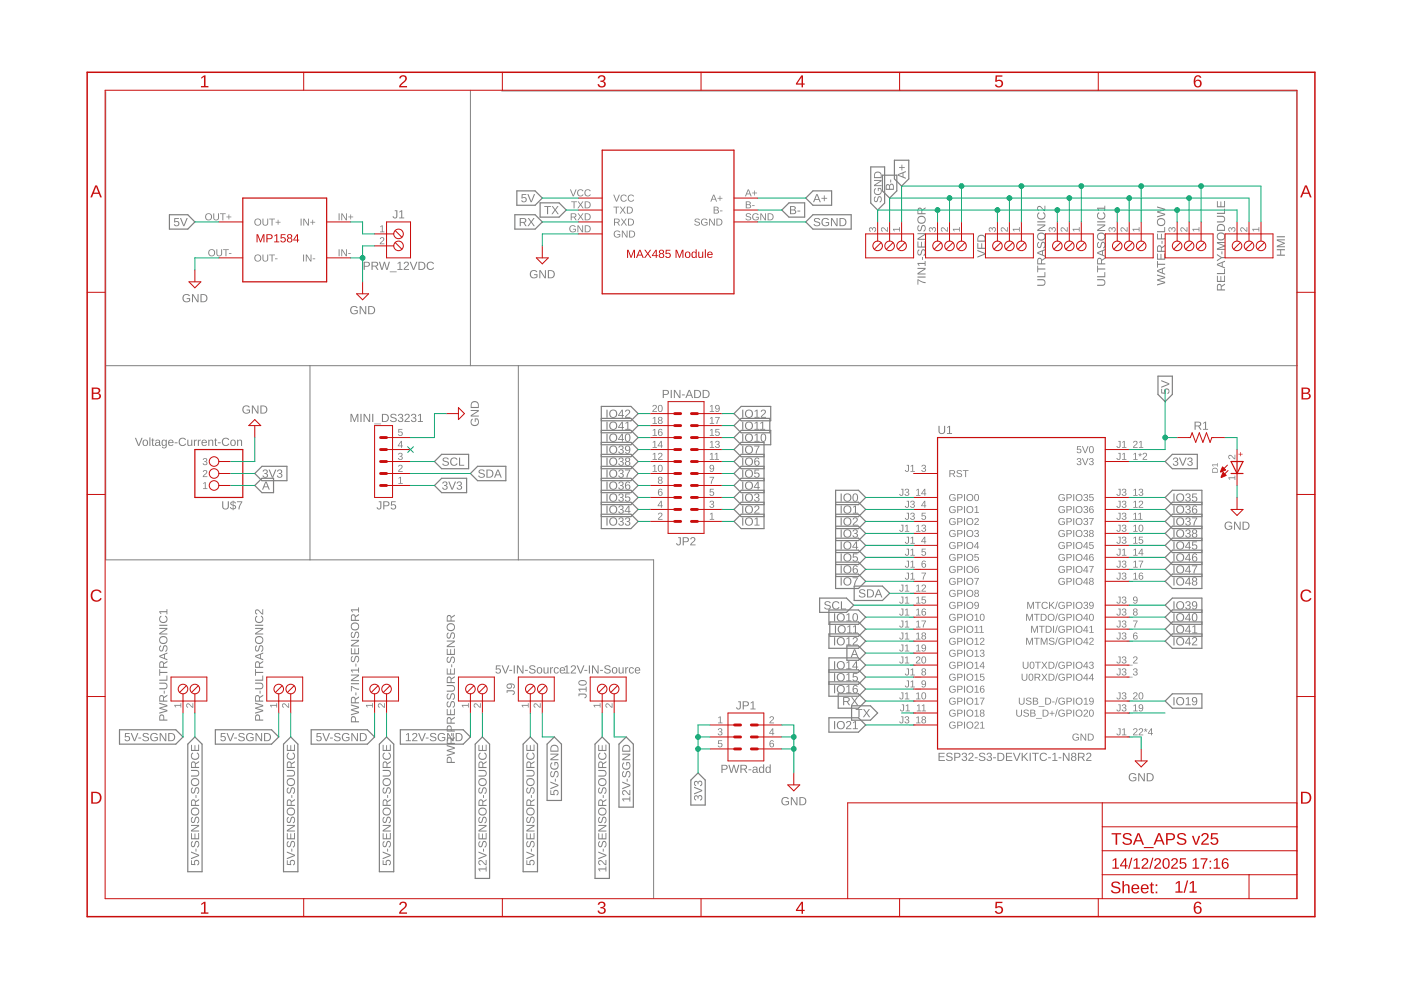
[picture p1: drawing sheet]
<svg xmlns="http://www.w3.org/2000/svg" width="297mm" height="210mm" viewBox="0 0 297 210" stroke-linecap="round" stroke-linejoin="round" font-family="sans-serif">
<path d="M22.4 19.4v99.3h116.2v71.7M99.7 19.1v58.4M106.4 19.3h168.6v58.2h-252.6M65.7 77.5v41.2M109.9 77.5v41.2M275 77.5v92.7" fill="none" stroke="#808080" stroke-width=".21"/>
<g fill="#808080">
<path d="M80.6 48l.5-.2v1.3h.4v.1h-.9v-.1h.4v-1.1l-.4 .2z"/>
<path d="M80.7 50.4a.5 .5 0 0 1 .8 .2 .5 .5 0 0 1-.5 .7l-.3 .3h.8v.2h-1l.6-.7a.3 .3 0 0 0 .1-.5 .3 .3 0 0 0-.5 .1h-.2z"/>
<path d="M260.5 96.6a.78 .78 0 0 1 1.1 .5l.2 .1v-.8h.1v1l-.7-.6a.3 .3 0 0 0-.5-.1 .3 .3 0 0 0 .1 .5v.2l-.4-.3z"/>
<path d="M260.4 101.2h1.4v-.4h.1v1h-.1v-.4h-1.2l.3 .3h-.2z"/>
<path d="M84.5 101.3l.5-.2v1.3h.4v.2h-.9v-.2h.3v-1.1l-.3 .2z"/>
<path d="M84.6 98.6a.5 .5 0 0 1 .7 .3 .5 .5 0 0 1-.4 .6l-.3 .4h.8v.1h-1l.5-.7a.3 .3 0 0 0 .2-.5 .3 .3 0 0 0-.5 .1h-.2z"/>
<path d="M84.6 96.1a.43 .43 0 0 1 .6 0 .43 .43 0 0 1-.2 .6 .39 .39 0 0 1 .4 .5 .39 .39 0 0 1-.5 .3l-.5-.2v-.2h.2a.3 .3 0 0 0 .4 .3 .3 .3 0 0 0 .1-.5l-.4-.1v-.1a.29 .29 0 0 0 .4-.2 .29 .29 0 0 0-.2-.4 .29 .29 0 0 0-.3 .3h-.2z"/>
<path d="M84.5 90.9h.8v.2h-.7v.5a.5 .5 0 0 1 .7 .2 .5 .5 0 0 1-.3 .7 .5 .5 0 0 1-.6-.4l.5 .2a.34 .34 0 0 0 .3-.5 .34 .34 0 0 0-.6-.1h-.2z"/>
<path d="M265.5 48.5h1.3v-.3h.2v.9h-.2v-.4h-1.1l.2 .3h-.1z"/>
<path d="M263.1 48.3a.78 .78 0 0 1 1 .5l.2 .1v-.7h.2v.9l-.8-.5a.3 .3 0 0 0-.5-.2 .3 .3 0 0 0 .2 .5l-.1 .2-.3-.3z"/>
<path d="M260.5 48.3l.4-.1 .3 .3a.4 .4 0 0 1 .4-.4 .4 .4 0 0 1 .3 .6l-.2 .4-.2 .1v-.2a.3 .3 0 0 0 .3-.4 .3 .3 0 0 0-.5-.2l-.1 .4h-.1a.29 .29 0 0 0-.2-.4 .29 .29 0 0 0-.3 .2 .29 .29 0 0 0 .2 .4v.1l-.4-.3z"/>
<path d="M252.8 48.5h1.3v-.3h.2v.9h-.2v-.4h-1.1l.2 .3h-.1z"/>
<path d="M250.4 48.3a.78 .78 0 0 1 1 .5l.2 .1v-.7h.2v.9l-.8-.5a.3 .3 0 0 0-.5-.2 .3 .3 0 0 0 .2 .5l-.1 .2-.3-.3z"/>
<path d="M247.8 48.3l.4-.1 .3 .3a.4 .4 0 0 1 .4-.4 .4 .4 0 0 1 .3 .6l-.2 .4-.2 .1v-.2a.3 .3 0 0 0 .3-.4 .3 .3 0 0 0-.5-.2l-.1 .4h-.1a.29 .29 0 0 0-.2-.4 .29 .29 0 0 0-.3 .2 .29 .29 0 0 0 .2 .4v.1l-.4-.3z"/>
<path d="M240.1 48.5h1.3v-.3h.2v.9h-.2v-.4h-1.1l.2 .3h-.1z"/>
<path d="M237.7 48.3a.78 .78 0 0 1 1 .5l.2 .1v-.7h.2v.9l-.8-.5a.3 .3 0 0 0-.5-.2 .3 .3 0 0 0 .2 .5l-.1 .2-.3-.3z"/>
<path d="M235.1 48.3l.4-.1 .3 .3a.4 .4 0 0 1 .4-.4 .4 .4 0 0 1 .3 .6l-.2 .4-.2 .1v-.2a.3 .3 0 0 0 .3-.4 .3 .3 0 0 0-.5-.2v.4h-.2a.29 .29 0 0 0-.2-.4 .29 .29 0 0 0-.3 .2 .29 .29 0 0 0 .2 .4v.1l-.3-.3z"/>
<path d="M227.4 48.5h1.3v-.3h.2v.9h-.2v-.4h-1.1l.2 .3h-.1z"/>
<path d="M225 48.3a.78 .78 0 0 1 1 .5l.2 .1v-.7h.2v.9l-.8-.5a.3 .3 0 0 0-.5-.2 .3 .3 0 0 0 .2 .5v.2l-.4-.3z"/>
<path d="M222.4 48.3l.4-.1 .3 .3a.4 .4 0 0 1 .4-.4 .4 .4 0 0 1 .3 .6l-.2 .4-.2 .1v-.2a.3 .3 0 0 0 .3-.4 .3 .3 0 0 0-.5-.2v.4h-.2a.29 .29 0 0 0-.1-.4 .29 .29 0 0 0-.4 .2 .29 .29 0 0 0 .2 .4v.1l-.3-.3z"/>
<path d="M214.7 48.5h1.3v-.3h.2v.9h-.2v-.4h-1.1l.2 .3h-.1z"/>
<path d="M212.3 48.3a.78 .78 0 0 1 1.1 .5l.1 .1v-.7h.2v.9l-.8-.5a.3 .3 0 0 0-.5-.2 .3 .3 0 0 0 .2 .5v.2l-.4-.3z"/>
<path d="M209.7 48.3l.4-.1 .3 .3a.4 .4 0 0 1 .4-.4 .4 .4 0 0 1 .3 .6l-.2 .4-.2 .1v-.2a.3 .3 0 0 0 .3-.4 .3 .3 0 0 0-.5-.2v.4h-.2a.29 .29 0 0 0-.1-.4 .29 .29 0 0 0-.4 .2 .29 .29 0 0 0 .2 .4v.1l-.3-.3z"/>
<path d="M202 48.5h1.3v-.3h.2v.9h-.2v-.4h-1.1l.2 .3h-.1z"/>
<path d="M199.6 48.3a.78 .78 0 0 1 1.1 .5l.1 .1v-.7h.2v.9l-.8-.5a.3 .3 0 0 0-.5-.2 .3 .3 0 0 0 .2 .5v.2l-.4-.3z"/>
<path d="M197 48.3l.4-.1 .3 .3a.4 .4 0 0 1 .4-.4 .4 .4 0 0 1 .3 .6l-.2 .4-.2 .1v-.2a.3 .3 0 0 0 .3-.4 .3 .3 0 0 0-.5-.2v.4h-.2a.29 .29 0 0 0-.1-.4 .29 .29 0 0 0-.4 .2 .29 .29 0 0 0 .2 .4v.1l-.3-.3z"/>
<path d="M189.3 48.5h1.3v-.3h.2v.9h-.2v-.4h-1.1l.3 .3h-.2z"/>
<path d="M186.9 48.3a.78 .78 0 0 1 1.1 .5l.1 .1v-.7h.2v.9l-.8-.5a.3 .3 0 0 0-.5-.2 .3 .3 0 0 0 .2 .5v.2l-.4-.3z"/>
<path d="M184.3 48.3l.5-.1 .2 .3a.4 .4 0 0 1 .4-.4 .4 .4 0 0 1 .3 .6l-.2 .4-.2 .1v-.2a.3 .3 0 0 0 .3-.4 .3 .3 0 0 0-.5-.2v.4h-.2a.29 .29 0 0 0-.1-.4 .29 .29 0 0 0-.4 .2 .29 .29 0 0 0 .2 .4v.1l-.3-.3z"/>
<path d="M110.6 149.5h1.3v-.4h.2v.9h-.2v-.4h-1.1l.2 .4h-.2z"/>
<path d="M113.2 149.2a.78 .78 0 0 1 1.1 .6l.2 .1v-.8h.1v1l-.7-.6a.3 .3 0 0 0-.5-.1 .3 .3 0 0 0 .1 .5v.2l-.3-.3z"/>
<path d="M125.8 149.5h1.4v-.4h.1v.9h-.1v-.4h-1.2l.3 .4h-.2z"/>
<path d="M128.5 149.2a.78 .78 0 0 1 1 .6l.2 .1v-.8h.2v1l-.8-.6a.3 .3 0 0 0-.5-.1 .3 .3 0 0 0 .2 .5l-.1 .2-.3-.3z"/>
<path d="M37 149.5h1.3v-.4h.1v.9h-.1v-.4h-1.2l.3 .4h-.2z"/>
<path d="M39.6 149.2a.78 .78 0 0 1 1.1 .6l.1 .1v-.8h.2v1l-.7-.6a.3 .3 0 0 0-.6-.1 .3 .3 0 0 0 .2 .5v.2l-.4-.3z"/>
<path d="M57.3 149.5h1.3v-.4h.1v.9h-.1v-.4h-1.1l.2 .4h-.2z"/>
<path d="M59.9 149.2a.78 .78 0 0 1 1.1 .6l.1 .1v-.8h.2v1l-.7-.6a.3 .3 0 0 0-.5-.1 .3 .3 0 0 0 .1 .5v.2l-.4-.3z"/>
<path d="M77.6 149.5h1.3v-.4h.2v.9h-.2v-.4h-1.1l.2 .4h-.2z"/>
<path d="M80.2 149.2a.78 .78 0 0 1 1.1 .6l.1 .1v-.8h.2v1l-.7-.6a.3 .3 0 0 0-.5-.1 .3 .3 0 0 0 .1 .5v.2l-.4-.3z"/>
<path d="M97.9 149.5h1.3v-.4h.2v.9h-.2v-.4h-1.1l.2 .4h-.1z"/>
<path d="M100.5 149.2a.78 .78 0 0 1 1.1 .6l.2 .1v-.8h.1v1l-.7-.6a.3 .3 0 0 0-.5-.1 .3 .3 0 0 0 .1 .5v.2l-.3-.3z"/>
<path d="M43.1 102.5l.5-.3v1.3h.4v.2h-1v-.2h.4v-1.1l-.3 .2z"/>
<path d="M43.2 99.8a.5 .5 0 0 1 .7 .2 .5 .5 0 0 1-.4 .7l-.3 .3h.8v.2h-1l.5-.8a.3 .3 0 0 0 .2-.5 .3 .3 0 0 0-.5 .2l-.2-.1z"/>
<path d="M43.1 97.2a.43 .43 0 0 1 .7 0 .43 .43 0 0 1-.2 .7 .39 .39 0 0 1 .4 .4 .39 .39 0 0 1-.5 .3l-.5-.2v-.2h.2a.3 .3 0 0 0 .4 .3 .3 .3 0 0 0 .1-.5l-.4-.1v-.1a.29 .29 0 0 0 .4-.2 .29 .29 0 0 0-.2-.3 .29 .29 0 0 0-.3 .2h-.2z"/>
<path d="M152.3 152.1l.5-.2v1.3h.4v.2h-1v-.2h.4v-1.1l-.3 .2z"/>
<path d="M163.3 152a.5 .5 0 0 1 .8 .2 .5 .5 0 0 1-.5 .7l-.3 .3h.8v.2h-1l.6-.8a.3 .3 0 0 0 .1-.5 .3 .3 0 0 0-.5 .2h-.2z"/>
<path d="M152.3 154.5a.43 .43 0 0 1 .7 0 .43 .43 0 0 1-.2 .6 .39 .39 0 0 1 .4 .5 .39 .39 0 0 1-.5 .3l-.5-.2v-.2h.2a.3 .3 0 0 0 .4 .3 .3 .3 0 0 0 .1-.5l-.4-.1v-.1a.29 .29 0 0 0 .4-.2 .29 .29 0 0 0-.2-.4 .29 .29 0 0 0-.3 .3h-.2z"/>
<path d="M152.3 157h.8v.1h-.7v.5a.5 .5 0 0 1 .7 .2 .5 .5 0 0 1-.3 .7 .5 .5 0 0 1-.6-.4l.5 .2a.34 .34 0 0 0 .3-.5 .34 .34 0 0 0-.6 0h-.2z"/>
<path d="M150.5 109l.6-.3v1.3h.3v.2h-.9v-.2h.4v-1.1l-.4 .2z"/>
<path d="M139.7 108.8a.5 .5 0 0 1 .7 .2 .5 .5 0 0 1-.4 .7l-.3 .3h.8v.2h-1l.5-.7a.3 .3 0 0 0 .2-.5 .3 .3 0 0 0-.5 .1h-.2z"/>
<path d="M150.6 106.3a.43 .43 0 0 1 .7-.1 .43 .43 0 0 1-.2 .7 .39 .39 0 0 1 .3 .5 .39 .39 0 0 1-.5 .3l-.4-.3-.1-.1h.2a.3 .3 0 0 0 .4 .2 .3 .3 0 0 0 .1-.4l-.3-.1v-.2a.29 .29 0 0 0 .4-.1 .29 .29 0 0 0-.2-.4 .29 .29 0 0 0-.4 .3l-.2-.1z"/>
<path d="M150.5 103.6h.8v.2h-.6l-.1 .5a.5 .5 0 0 1 .8 .2 .5 .5 0 0 1-.3 .7 .5 .5 0 0 1-.7-.4l.5 .2a.34 .34 0 0 0 .3-.5 .34 .34 0 0 0-.6-.1h-.1z"/>
<path d="M150.4 101.1h1l-.5 1.5h-.2l.1-.4 .4-.9h-.8z"/>
<path d="M77.1 55.5h.7a.53 .53 0 0 1 .6 .5 .53 .53 0 0 1-.6 .6h-.5v.6h-.2zM77.3 55.7v.7l.7-.1a.35 .35 0 0 0 0-.6zM78.8 55.5h.8a.5 .5 0 0 1 .6 .4 .5 .5 0 0 1-.4 .6l.5 .7h-.3l-.5-.7h-.5v.7h-.2zM79 55.7v.6h.6a.32 .32 0 0 0 .4-.3 .32 .32 0 0 0-.4-.3zM80.3 55.5h.3l.4 1.5 .4-1.5h.2l.4 1.5 .4-1.5h.3l-.5 1.7h-.3l-.4-1.4-.4 1.4h-.3zM82.6 57.6h1.5v.1h-1.5zM84.3 55.8l.6-.3v1.5h.4v.2h-1v-.2h.4v-1.3l-.4 .3zM85.8 55.6a.55 .55 0 0 1 .8 .1 .55 .55 0 0 1-.3 .8l-.5 .5h.9v.2h-1.1l.1-.3 .4-.4a.37 .37 0 0 0 .4-.6 .37 .37 0 0 0-.6-.1l-.3 .1zM86.9 55.5h.2l.6 1.5 .6-1.5h.2l-.7 1.7h-.2zM88.7 55.5h.6a.86 .86 0 0 1 .9 .8 .86 .86 0 0 1-.8 .9h-.7zM89 55.7v1.3a.73 .73 0 0 0 1-.6 .73 .73 0 0 0-1-.7zM90.7 55.7a.86 .86 0 0 1 1.3 .2l-.2 .1a.63 .63 0 0 0-1-.1 .63 .63 0 0 0 .1 1 .63 .63 0 0 0 .9-.2l.2 .1a.88 .88 0 0 1-1.3 .3 .88 .88 0 0 1 0-1.4z"/>
<path d="M74.5 65.1a.9 .9 0 0 1 1.3 .2h-.2a.68 .68 0 0 0-.9 0 .68 .68 0 0 0-.1 1 .68 .68 0 0 0 .9 0l.2-.3h-.6v-.2h.8v.5a.94 .94 0 0 1-1.4 .1 .94 .94 0 0 1 0-1.3zM76.3 64.9h.2l1 1.5-.1-1.5h.3v1.7h-.3l-.9-1.4v1.4h-.2zM78.1 64.9h.5a.86 .86 0 0 1 .9 .8 .86 .86 0 0 1-.8 .9h-.6zM78.3 65.1v1.3a.73 .73 0 0 0 1-.6 .73 .73 0 0 0-1-.7z"/>
<path d="M38.9 62.6a.9 .9 0 0 1 1.4 .1l-.2 .1a.68 .68 0 0 0-1 0 .68 .68 0 0 0-.1 .9 .68 .68 0 0 0 1 .1l.1-.4h-.5v-.2h.7v.6a.94 .94 0 0 1-1.3 .1 .94 .94 0 0 1-.1-1.3zM40.7 62.4h.3l.9 1.4v-1.4h.2v1.7h-.3l-.9-1.5v1.5h-.2zM42.5 62.4h.6a.86 .86 0 0 1 .9 .8 .86 .86 0 0 1-.9 .9h-.6zM42.7 62.5v1.4a.73 .73 0 0 0 1.1-.7 .73 .73 0 0 0-1.1-.7z"/>
<path d="M259.8 110.8a.9 .9 0 0 1 1.4 .2l-.2 .1a.68 .68 0 0 0-1-.1 .68 .68 0 0 0 0 1 .68 .68 0 0 0 .9 0l.1-.3h-.5v-.2h.8v.6a.94 .94 0 0 1-1.4 .1 .94 .94 0 0 1-.1-1.4zM261.6 110.6h.3l.9 1.5v-1.5h.2v1.7h-.2l-1-1.4 .1 1.4h-.3zM263.4 110.6h.6a.86 .86 0 0 1 .9 .8 .86 .86 0 0 1-.8 .9h-.7zM263.7 110.8v1.3a.73 .73 0 0 0 1-.6 .73 .73 0 0 0-1-.7z"/>
<path d="M239.5 164.1a.9 .9 0 0 1 1.4 .2l-.2 .1a.68 .68 0 0 0-1-.1 .68 .68 0 0 0 0 1 .68 .68 0 0 0 .9 .1l.1-.4h-.5v-.2h.7v.6a.94 .94 0 0 1-1.3 .1 .94 .94 0 0 1-.1-1.4zM241.3 163.9h.3l.9 1.5v-1.5h.2v1.8h-.3l-.9-1.5v1.5h-.2zM243.1 163.9h.6a.86 .86 0 0 1 .9 .9 .86 .86 0 0 1-.8 .9h-.7zM243.4 164.1v1.4a.73 .73 0 0 0 1-.7 .73 .73 0 0 0-1-.7z"/>
<path d="M74.3 87.8h.3l.6 1.4 .5-1.4h.3v1.7h-.2v-1.5l-.6 1.5h-.1l-.6-1.5v1.5h-.2zM76.4 87.8h.3v1.7h-.3zM77.1 87.8h.3l.9 1.4v-1.4h.2v1.7h-.3l-.9-1.5v1.5h-.2zM78.9 87.8h.2v1.7h-.2zM79.3 89.8h1.5v.2h-1.5zM81 87.8h.5a.86 .86 0 0 1 1 .8 .86 .86 0 0 1-.9 .9h-.6zM81.2 87.9v1.4a.73 .73 0 0 0 1-.7 .73 .73 0 0 0-1-.7zM82.9 87.8a.8 .8 0 0 1 1.2 .3l-.2 .1a.4 .4 0 0 0-.5-.3 .4 .4 0 0 0-.3 .5h.2a.57 .57 0 0 1 .7 .3 .57 .57 0 0 1-.2 .7l-.4 .1a.63 .63 0 0 1-.7-.4l.2-.1a.46 .46 0 0 0 .6 .4 .46 .46 0 0 0 .3-.6l-.4-.1a.49 .49 0 0 1-.6-.3 .49 .49 0 0 1 .1-.6zM84.5 87.8a.5 .5 0 0 1 .8 0 .5 .5 0 0 1-.2 .8 .51 .51 0 0 1 .2 .8 .51 .51 0 0 1-.8 0l-.2-.4h.3a.35 .35 0 0 0 .4 .3 .35 .35 0 0 0 .2-.5l-.5-.1v-.2a.33 .33 0 0 0 .5-.2 .33 .33 0 0 0-.2-.4 .33 .33 0 0 0-.4 .3h-.2zM85.9 87.8a.55 .55 0 0 1 .9 .2 .55 .55 0 0 1-.3 .8l-.5 .5h.9v.2h-1.1v-.3l.5-.5a.37 .37 0 0 0 .3-.5 .37 .37 0 0 0-.6-.1l-.2 .1zM87.3 87.8a.5 .5 0 0 1 .8 0 .5 .5 0 0 1-.2 .8 .51 .51 0 0 1 .2 .8 .51 .51 0 0 1-.8 0l-.2-.4h.2a.35 .35 0 0 0 .5 .3 .35 .35 0 0 0 .2-.5l-.5-.1v-.2a.33 .33 0 0 0 .5-.2 .33 .33 0 0 0-.2-.4 .33 .33 0 0 0-.4 .3h-.3zM88.6 88l.7-.2v1.5h.4v.2h-1.1v-.2h.4v-1.3l-.4 .2z"/>
<path d="M100 88.9l.2-.2v.3a.68 .68 0 0 0 0 .9 .68 .68 0 0 0 1 .1 .68 .68 0 0 0 0-1l-.3-.1v.5h-.2v-.7h.5a.91 .91 0 0 1 .2 1.3 .91 .91 0 0 1-1.3 .1 .91 .91 0 0 1-.1-1.2zM99.8 86.9h1.7v.3l-1.4 .9h1.4v.2h-1.7v-.3l1.5-.9h-1.5zM100 85.3a.88 .88 0 0 1 1-.2 .88 .88 0 0 1 .5 .8v.6h-1.7v-.8zM100.2 85.4l-.2 .9h1.3a.74 .74 0 0 0-.2-.9 .74 .74 0 0 0-.9 0z"/>
<path d="M112.6 57.5a.9 .9 0 0 1 1.3 .2h-.2a.68 .68 0 0 0-1 0 .68 .68 0 0 0 0 .9 .68 .68 0 0 0 .9 .1l.1-.4h-.5v-.2h.8v.6a.94 .94 0 0 1-1.4 .1 .94 .94 0 0 1 0-1.3zM114.3 57.3h.3l.9 1.5v-1.5h.2v1.7h-.2l-1-1.5 .1 1.5h-.3zM116.2 57.3h.5a.86 .86 0 0 1 .9 .8 .86 .86 0 0 1-.8 .9h-.6zM116.4 57.5v1.3a.73 .73 0 0 0 1-.7 .73 .73 0 0 0-1-.6z"/>
<path d="M105.1 141.1h1v.2h-.8v.5a.59 .59 0 0 1 .9 .3 .59 .59 0 0 1-.4 .8 .59 .59 0 0 1-.8-.5h.3a.38 .38 0 0 0 .5 .2 .38 .38 0 0 0 .1-.6 .38 .38 0 0 0-.6 0h-.2zM106.3 141.1h.3l.6 1.5 .5-1.5h.3l-.7 1.7h-.3zM108 142h.6v.2h-.6zM108.9 141.1h.3v1.7h-.3zM109.6 141.1h.3l.9 1.5v-1.5h.2v1.7h-.3l-.9-1.5v1.5h-.2zM111.3 142h.6v.2h-.6zM112.4 141.2a.8 .8 0 0 1 1.1 .2l-.2 .1a.4 .4 0 0 0-.5-.3 .4 .4 0 0 0-.3 .5l.2 .1a.57 .57 0 0 1 .7 .2 .57 .57 0 0 1-.2 .8h-.3a.63 .63 0 0 1-.8-.4l.3-.1a.46 .46 0 0 0 .5 .4 .46 .46 0 0 0 .4-.5l-.5-.2a.49 .49 0 0 1-.5-.2 .49 .49 0 0 1 .1-.6zM113.9 141.6a.64 .64 0 0 1 .9 .1 .64 .64 0 0 1 0 .9 .64 .64 0 0 1-.9-.1zM114.1 141.7l-.1 .7 .2 .2a.49 .49 0 0 0 .5-.5 .49 .49 0 0 0-.5-.5zM115.2 141.5h.3v.8a.32 .32 0 0 0 .3 .4 .32 .32 0 0 0 .3-.5v-.7h.2v1.3h-.2v-.2a.44 .44 0 0 1-.5 .2 .44 .44 0 0 1-.4-.4zM116.6 141.5h.2l.1 .2 .1-.2h.3v.2h-.3l-.1 .2v.9h-.3zM117.5 141.6l.7-.1 .3 .3-.3 .1-.1-.3a.46 .46 0 0 0-.5 .6 .46 .46 0 0 0 .6 .3l.3-.1a.61 .61 0 0 1-.9 .3 .61 .61 0 0 1-.1-.9zM118.8 141.6a.6 .6 0 0 1 .7-.1 .6 .6 0 0 1 .3 .7h-.9a.38 .38 0 0 0 .2 .4 .38 .38 0 0 0 .5-.1h.2a.67 .67 0 0 1-1 .1 .67 .67 0 0 1 0-1zM119 141.7l-.1 .3h.7l-.2-.4z"/>
<path d="M119.7 141.4l.6-.3v1.5h.4v.2h-1v-.2h.4v-1.3l-.4 .3zM121.2 141.2a.55 .55 0 0 1 .8 .1 .55 .55 0 0 1-.3 .8l-.5 .5h.9v.2h-1.1l.1-.3 .4-.5a.37 .37 0 0 0 .4-.5 .37 .37 0 0 0-.6-.1l-.3 .1zM122.3 141.1h.2l.6 1.5 .6-1.5h.2l-.7 1.7h-.2zM123.9 142h.6v.2h-.6zM124.8 141.1h.3v1.7h-.3zM125.5 141.1h.3l.9 1.5v-1.5h.2v1.7h-.3l-.9-1.5v1.5h-.2zM127.2 142h.6v.2h-.6zM128.3 141.2a.8 .8 0 0 1 1.2 .2l-.3 .1a.4 .4 0 0 0-.5-.3 .4 .4 0 0 0-.2 .5l.2 .1a.57 .57 0 0 1 .7 .2 .57 .57 0 0 1-.2 .8h-.4a.63 .63 0 0 1-.7-.4l.2-.1a.46 .46 0 0 0 .5 .4 .46 .46 0 0 0 .4-.5l-.5-.2a.49 .49 0 0 1-.5-.2 .49 .49 0 0 1 .1-.6zM129.9 141.6a.64 .64 0 0 1 .9 .1 .64 .64 0 0 1-.1 .9 .64 .64 0 0 1-.9-.1zM130 141.7v.7l.1 .2a.49 .49 0 0 0 .6-.5 .49 .49 0 0 0-.6-.5zM131.2 141.5h.2v.8a.32 .32 0 0 0 .3 .4 .32 .32 0 0 0 .3-.5v-.7h.2v1.3h-.2v-.2a.44 .44 0 0 1-.5 .2 .44 .44 0 0 1-.3-.4zM132.6 141.5h.2v.2l.1-.2h.3v.2h-.3l-.1 .2v.9h-.2zM133.5 141.6l.6-.1 .3 .3-.2 .1-.2-.3a.46 .46 0 0 0-.5 .6 .46 .46 0 0 0 .7 .3l.2-.1a.61 .61 0 0 1-.9 .3 .61 .61 0 0 1-.1-.9zM134.7 141.6a.6 .6 0 0 1 .8-.1 .6 .6 0 0 1 .2 .7h-.9a.38 .38 0 0 0 .2 .4 .38 .38 0 0 0 .5-.1h.2a.67 .67 0 0 1-1 .1 .67 .67 0 0 1 0-1zM134.9 141.7l-.1 .3h.7l-.2-.4z"/>
<path d="M28.6 92.8h.2l.6 1.5 .6-1.5h.2l-.7 1.7h-.2zM30.4 93.4a.64 .64 0 0 1 .9 0 .64 .64 0 0 1-.1 1 .64 .64 0 0 1-.9-.1zM30.5 93.5v.6l.1 .3a.49 .49 0 0 0 .6-.5 .49 .49 0 0 0-.6-.5zM31.7 92.7h.2v1.8h-.2zM32.3 92.9h.2v.3h.2v.2h-.2v.8l.2 .3-.4-.1-.1-1h-.1v-.2h.2zM33 93.4l.4-.2a.42 .42 0 0 1 .5 .4v.7l.2 .2h-.2l-.2-.2a.45 .45 0 0 1-.5 .3 .45 .45 0 0 1-.3-.5 .45 .45 0 0 1 .5-.4h.3a.3 .3 0 0 0-.2-.3 .3 .3 0 0 0-.4 .2h-.2zM33.1 94.1a.32 .32 0 0 0 .6 0 .32 .32 0 0 0-.6 0zM34.4 93.4l.3-.2 .4 .3 .1-.3h.2v1.3a.56 .56 0 0 1-.5 .6 .56 .56 0 0 1-.6-.4l.5 .2a.41 .41 0 0 0 .3-.6 .54 .54 0 0 1-.7 .2 .54 .54 0 0 1-.1-.8zM34.5 93.5v.6a.38 .38 0 0 0 .5 .2 .38 .38 0 0 0 .1-.6l-.2-.3zM35.8 93.4a.6 .6 0 0 1 .7-.1 .6 .6 0 0 1 .3 .6h-.9a.38 .38 0 0 0 .2 .5 .38 .38 0 0 0 .5-.2l.2 .1a.67 .67 0 0 1-1 .1 .67 .67 0 0 1 0-1zM36 93.5l-.1 .3h.7l-.2-.4zM37 93.8h.6v.2h-.6zM38.1 93a.86 .86 0 0 1 1.3 .2l-.2 .1a.63 .63 0 0 0-.9 0 .63 .63 0 0 0 0 .9 .63 .63 0 0 0 1-.2l.2 .1a.88 .88 0 0 1-1.4 .3 .88 .88 0 0 1 0-1.4zM39.7 93.2h.2v.9a.32 .32 0 0 0 .4 .3 .32 .32 0 0 0 .2-.4v-.8h.3v1.3h-.2v-.2a.44 .44 0 0 1-.6 .3 .44 .44 0 0 1-.3-.5zM41.1 93.2h.2v.3l.1-.2 .3-.1v.2h-.2l-.1 .3-.1 .8h-.2zM41.9 93.2h.2l.1 .3 .1-.2 .3-.1v.2h-.3l-.1 .3v.8h-.3zM42.9 93.4a.6 .6 0 0 1 .7-.1 .6 .6 0 0 1 .3 .6h-1a.38 .38 0 0 0 .3 .5 .38 .38 0 0 0 .5-.2l.1 .1a.67 .67 0 0 1-1 .1 .67 .67 0 0 1 .1-1zM43 93.5l-.1 .3h.8l-.3-.4zM44.2 93.2h.2v.3a.44 .44 0 0 1 .5-.3 .44 .44 0 0 1 .3 .5v.8h-.2v-.8a.32 .32 0 0 0-.4-.3 .32 .32 0 0 0-.2 .4v.7h-.2zM45.6 92.9h.2v.3h.2v.2h-.2v.8l.3 .3-.5-.1v-1h-.2v-.2h.2zM46.2 93.8h.6v.2h-.6zM47.3 93a.86 .86 0 0 1 1.3 .2l-.2 .1a.63 .63 0 0 0-1 0 .63 .63 0 0 0 .1 .9 .63 .63 0 0 0 .9-.2l.2 .1a.88 .88 0 0 1-1.3 .3 .88 .88 0 0 1 0-1.4zM49 93.4a.64 .64 0 0 1 .9 0 .64 .64 0 0 1-.1 1 .64 .64 0 0 1-.9-.1zM49.1 93.5v.6l.1 .3a.49 .49 0 0 0 .6-.5 .49 .49 0 0 0-.6-.5zM50.3 93.2h.2v.3a.44 .44 0 0 1 .5-.3 .44 .44 0 0 1 .3 .5v.8h-.2v-.8a.32 .32 0 0 0-.3-.3 .32 .32 0 0 0-.3 .4v.7h-.2z"/>
<path d="M51.6 86.2a.9 .9 0 0 1 1.4 .2h-.3a.68 .68 0 0 0-.9 0 .68 .68 0 0 0-.1 .9 .68 .68 0 0 0 1 .1l.1-.4h-.5v-.2h.7v.6a.94 .94 0 0 1-1.3 .1 .94 .94 0 0 1-.1-1.3zM53.4 86h.3l.9 1.4v-1.4h.2v1.7h-.3l-.9-1.5v1.5h-.2zM55.2 86h.6a.86 .86 0 0 1 .9 .8 .86 .86 0 0 1-.9 .9h-.6zM55.4 86.2v1.3a.73 .73 0 0 0 1-.7 .73 .73 0 0 0-1-.6z"/>
<path d="M153 162.2h.7a.53 .53 0 0 1 .6 .5 .53 .53 0 0 1-.6 .5h-.5v.7h-.2zM153.2 162.3v.7h.7a.35 .35 0 0 0 0-.6zM154.4 162.2h.3l.4 1.5 .4-1.5h.2l.4 1.5 .4-1.5h.3l-.5 1.7h-.3l-.4-1.5-.4 1.5h-.3zM157 162.2h.8a.5 .5 0 0 1 .6 .3 .5 .5 0 0 1-.4 .6l.5 .8h-.3l-.5-.7h-.5v.7h-.2zM157.2 162.3v.7h.6a.32 .32 0 0 0 .4-.3 .32 .32 0 0 0-.4-.4zM158.7 163.1h.6v.2h-.6zM159.7 162.7l.4-.2a.42 .42 0 0 1 .5 .5v.6l.2 .3h-.3l-.1-.3a.45 .45 0 0 1-.6 .3 .45 .45 0 0 1-.3-.5 .45 .45 0 0 1 .6-.3h.3a.3 .3 0 0 0-.2-.4 .3 .3 0 0 0-.4 .2h-.2zM159.8 163.4a.32 .32 0 0 0 .6 0 .32 .32 0 0 0-.6 0zM161 162.7l.4-.2 .4 .3v-.7h.2v1.8h-.2v-.2a.5 .5 0 0 1-.6 .1 .5 .5 0 0 1-.3-.6zM161.2 162.8v.7l.1 .2a.49 .49 0 0 0 .5-.5 .49 .49 0 0 0-.5-.5zM162.4 162.7l.4-.2 .4 .3v-.7h.2v1.8h-.2v-.2a.5 .5 0 0 1-.7 .1 .5 .5 0 0 1-.2-.6zM162.6 162.8l-.1 .7 .2 .2a.49 .49 0 0 0 .5-.5 .49 .49 0 0 0-.5-.5z"/>
<path d="M165.9 169.2a.9 .9 0 0 1 1.4 .2l-.3 .1a.68 .68 0 0 0-.9-.1 .68 .68 0 0 0-.1 1 .68 .68 0 0 0 1 .1l.1-.4h-.5v-.2h.7v.6a.94 .94 0 0 1-1.4 .1 .94 .94 0 0 1 0-1.4zM167.7 169h.3l.9 1.5v-1.5h.2v1.7h-.3l-.9-1.4v1.4h-.2zM169.5 169h.6a.86 .86 0 0 1 .9 .8 .86 .86 0 0 1-.9 .9h-.6zM169.7 169.2v1.3a.73 .73 0 0 0 1-.6 .73 .73 0 0 0-1-.7z"/>
<path d="M140.5 82.7h.7a.53 .53 0 0 1 .6 .5 .53 .53 0 0 1-.6 .5h-.5v.7h-.2zM140.7 82.9v.6h.7a.35 .35 0 0 0 0-.6zM142.2 82.7h.2v1.7h-.2zM142.9 82.7h.2l1 1.4v-1.4h.2v1.7h-.3l-.9-1.5v1.5h-.2zM144.6 83.6h.6v.2h-.6zM146 82.7h.3l.7 1.7h-.3l-.2-.5h-.8l-.2 .5h-.2zM146.1 82.8l-.3 .9h.7zM147.2 82.7h.5a.86 .86 0 0 1 1 .8 .86 .86 0 0 1-.9 .9h-.6zM147.4 82.9v1.3a.73 .73 0 0 0 1-.7 .73 .73 0 0 0-1-.6zM149 82.7h.5a.86 .86 0 0 1 1 .8 .86 .86 0 0 1-.9 .9h-.6zM149.2 82.9v1.3a.73 .73 0 0 0 1-.7 .73 .73 0 0 0-1-.6z"/>
<path d="M199 159.6h1.3v.2h-1.1v.6h1v.1h-1v.6h1.1v.2h-1.3zM200.8 159.7a.8 .8 0 0 1 1.2 .3h-.3a.4 .4 0 0 0-.5-.3 .4 .4 0 0 0-.2 .5l.1 .1a.57 .57 0 0 1 .8 .3 .57 .57 0 0 1-.2 .7l-.4 .1a.63 .63 0 0 1-.7-.5h.2a.46 .46 0 0 0 .5 .3 .46 .46 0 0 0 .4-.5l-.5-.2a.49 .49 0 0 1-.5-.2 .49 .49 0 0 1 .1-.6zM202.3 159.6h.7a.53 .53 0 0 1 .6 .5 .53 .53 0 0 1-.5 .6h-.6v.6h-.2zM202.5 159.8v.7l.7-.1a.35 .35 0 0 0 0-.6zM204.1 159.7a.5 .5 0 0 1 .8 0 .5 .5 0 0 1-.3 .8 .51 .51 0 0 1 .3 .8 .51 .51 0 0 1-.8-.1l-.2-.3h.2a.35 .35 0 0 0 .5 .3 .35 .35 0 0 0 .1-.6h-.4v-.2a.33 .33 0 0 0 .5-.2 .33 .33 0 0 0-.3-.4 .33 .33 0 0 0-.4 .3l-.2-.1zM205.5 159.7a.55 .55 0 0 1 .8 .1 .55 .55 0 0 1-.3 .8l-.5 .5h.9v.2h-1.1l.1-.3 .4-.4a.37 .37 0 0 0 .4-.6 .37 .37 0 0 0-.6-.1l-.3 .1zM206.7 160.6h.6v.2h-.6zM207.8 159.7a.8 .8 0 0 1 1.1 .3h-.2a.4 .4 0 0 0-.5-.3 .4 .4 0 0 0-.3 .5l.2 .1a.57 .57 0 0 1 .7 .3 .57 .57 0 0 1-.2 .7l-.4 .1a.63 .63 0 0 1-.7-.5h.2a.46 .46 0 0 0 .6 .3 .46 .46 0 0 0 .3-.5l-.4-.2a.49 .49 0 0 1-.5-.2 .49 .49 0 0 1 .1-.6zM209.4 159.7a.5 .5 0 0 1 .8 0 .5 .5 0 0 1-.3 .8 .51 .51 0 0 1 .3 .8 .51 .51 0 0 1-.9-.1l-.2-.3h.3a.35 .35 0 0 0 .4 .3 .35 .35 0 0 0 .2-.6h-.4v-.2a.33 .33 0 0 0 .4-.2 .33 .33 0 0 0-.2-.4 .33 .33 0 0 0-.4 .3l-.2-.1zM210.6 160.6h.6v.2h-.6zM211.5 159.6h.5a.86 .86 0 0 1 1 .8 .86 .86 0 0 1-.9 .9h-.6zM211.7 159.8v1.3a.73 .73 0 0 0 1-.6 .73 .73 0 0 0-1-.7zM213.3 159.6h1.3v.2h-1.1v.6h1v.1h-1v.6h1.1v.2h-1.3zM214.8 159.6h.2l.6 1.5 .6-1.5h.2l-.7 1.7h-.2zM216.6 159.6h.2v.9l.9-.9h.2l-.7 .8 .8 .9h-.2l-.7-.8-.3 .2v.6h-.2zM218.3 159.6h.2v1.7h-.2zM218.8 159.6h1.4v.2h-.6v1.5h-.2v-1.5h-.6zM220.6 159.8a.86 .86 0 0 1 1.4 .2l-.2 .1a.63 .63 0 0 0-1-.1 .63 .63 0 0 0 .1 1 .63 .63 0 0 0 .9-.2l.2 .1a.88 .88 0 0 1-1.3 .3 .88 .88 0 0 1-.1-1.4zM222.2 160.6h.6v.2h-.6zM223.2 159.9l.6-.3v1.5h.4v.2h-1.1v-.2h.5v-1.3l-.4 .3zM224.4 160.6h.6v.2h-.6zM225.4 159.6h.2l1 1.5-.1-1.5h.2v1.7h-.2l-1-1.4 .1 1.4h-.2zM227.2 159.7a.51 .51 0 0 1 .8-.1 .51 .51 0 0 1 0 .8h-.1a.5 .5 0 0 1 .1 .8 .5 .5 0 0 1-.7 0 .5 .5 0 0 1 .1-.8l-.3-.2zM227.3 160a.35 .35 0 0 0 .7 0 .35 .35 0 0 0-.7 0zM227.3 160.9a.36 .36 0 0 0 .7 0 .36 .36 0 0 0-.7 0zM228.5 159.6h.9a.5 .5 0 0 1 .6 .4 .5 .5 0 0 1-.5 .6l.5 .7h-.2l-.5-.7h-.5v.7h-.3zM228.8 159.8v.6h.5a.32 .32 0 0 0 .4-.3 .32 .32 0 0 0-.4-.3zM230.5 159.7a.55 .55 0 0 1 .8 .1 .55 .55 0 0 1-.3 .8l-.5 .5h.9v.2h-1.1v-.3l.5-.4a.37 .37 0 0 0 .3-.6 .37 .37 0 0 0-.6-.1l-.2 .1z"/>
<path d="M83.7 44.6h.6v1.2a.51 .51 0 0 1-.5 .5 .51 .51 0 0 1-.6-.4l.3-.1a.29 .29 0 0 0 .3 .3 .29 .29 0 0 0 .2-.3v-1h-.3zM84.7 44.9l.6-.3v1.5h.4v.2h-1.1v-.2h.5v-1.3l-.4 .3z"/>
<path d="M253.3 89.4h.8a.5 .5 0 0 1 .6 .4 .5 .5 0 0 1-.4 .6l.5 .7h-.3l-.5-.7h-.5v.7h-.2zM253.5 89.6v.6h.6a.32 .32 0 0 0 .3-.3 .32 .32 0 0 0-.3-.3zM255.1 89.7l.6-.3v1.5h.4v.2h-1v-.2h.4v-1.3l-.4 .3z"/>
<path d="M257.1 99.3a.63 .63 0 0 1 .7-.1 .63 .63 0 0 1 .4 .6v.4h-1.2zM257.2 99.5l-.1 .6h1a.53 .53 0 0 0-.2-.7 .53 .53 0 0 0-.7 .1zM257 98.5h1.1v-.3h.1v.7h-.1v-.3h-1l.2 .3h-.1z"/>
<path d="M80.3 106.3h.6v1.2a.51 .51 0 0 1-.5 .5 .51 .51 0 0 1-.6-.4l.3-.1a.29 .29 0 0 0 .3 .3 .29 .29 0 0 0 .2-.3v-1h-.3zM81.3 106.3h.7a.53 .53 0 0 1 .6 .5 .53 .53 0 0 1-.6 .5h-.5v.7h-.2zM81.5 106.5v.7l.7-.1a.35 .35 0 0 0 0-.6zM82.9 106.3h1v.2h-.8v.5a.59 .59 0 0 1 .8 .3 .59 .59 0 0 1-.3 .8 .59 .59 0 0 1-.8-.5h.2a.38 .38 0 0 0 .6 .2 .38 .38 0 0 0 .1-.6 .38 .38 0 0 0-.6 0h-.2z"/>
<path d="M85 93.5h.2v1h.2v.1h-.2v.4h-.2v-.4h-.7zM85 93.7l-.5 .8h.5z"/>
<path d="M270.7 52.8h1.7v.3h-.8v.9h.8v.2h-1.7v-.2h.7v-.9h-.7zM270.7 50.7h1.7v.3l-1.5-.1 1.5 .6v.2l-1.5 .5h1.5v.2h-1.7v-.3l1.5-.5-1.5-.6zM270.7 50.1h1.7v.2h-1.7z"/>
<path d="M258.1 60.3l.6-.1 .3 .4 .7-.5v.3l-.7 .4v.6h.7v.2h-1.7zM258.3 60.5l-.1 .9h.6l-.1-.9zM258 58.5h.2v1.1h.6v-1h.1v1h.6v-1.2h.2v1.4h-1.7zM258 57.9h1.5v-.9h.2v1.1h-1.7zM258 56l1.7-.7v.2l-.5 .2v.8l.5 .2v.2l-1.7-.7zM258.2 56.1l.8 .3v-.6zM258 53.8l1 .7h.7v.2h-.7l-1 .7v-.3l.8-.5-.8-.5zM259 53.3h.2v.6h-.2zM258 51.3h1.7v.2h-1.5l1.5 .6v.1l-1.5 .6h1.5v.2h-1.7v-.3l1.5-.6-1.5-.5zM258 50.2a.9 .9 0 0 1 1.8 0 .9 .9 0 0 1-1.8 0zM258.4 49.7a.65 .65 0 0 0 0 .9 .65 .65 0 0 0 1-.1 .65 .65 0 0 0-.3-1zM258.2 47.7a.88 .88 0 0 1 1-.2 .88 .88 0 0 1 .5 .8v.7h-1.7v-.9zM258.4 47.9l-.2 .8h1.3a.74 .74 0 0 0-.2-.9 .74 .74 0 0 0-.9 .1zM258 45.7h1.1a.71 .71 0 0 1 .7 .7 .71 .71 0 0 1-.7 .8h-1.1v-.3h1.1a.48 .48 0 0 0 .5-.5 .48 .48 0 0 0-.5-.4h-1.1zM258 45.1h1.5v-.8h.2v1.1h-1.7zM258 42.7h.2v1h.6v-1h.1v1h.6v-1.1h.2v1.4h-1.7z"/>
<path d="M245.3 58.2l1.7 .5v.3l-1.4 .4 1.4 .4v.2l-1.7 .5v-.2l1.5-.4-1.5-.4v-.2l1.5-.5-1.5-.4zM245.3 57.3l1.7-.7v.3l-.5 .2v.7l.5 .2v.3l-1.7-.7zM245.5 57.4l.8 .4v-.7zM245.3 55.3h.2v.6h1.5v.3h-1.5v.5h-.2zM245.3 53.8h.2v1h.6v-1h.1v1h.6v-1.1h.2v1.4h-1.7zM245.4 52.1l.6-.1 .3 .4 .7-.5v.3l-.7 .4v.6h.7v.2h-1.7zM245.6 52.3l-.1 .9h.6l-.1-.9zM246.3 51.1h.2v.6h-.2zM245.3 49.5h.2v1h.6v-.9h.2v.9h.7v.3h-1.7zM245.3 49h1.5v-.9h.2v1.1h-1.7zM245.3 47.1a.9 .9 0 0 1 1.8 0 .9 .9 0 0 1-1.8 0zM245.7 46.6a.65 .65 0 0 0 0 1 .65 .65 0 0 0 1-.2 .65 .65 0 0 0-.3-.9zM245.3 43.8l1.7 .5v.3l-1.4 .3 1.4 .4v.3l-1.7 .5v-.2l1.5-.4-1.5-.5v-.2l1.5-.4-1.5-.4z"/>
<path d="M232.6 59.2h1.1a.71 .71 0 0 1 .7 .7 .71 .71 0 0 1-.7 .7h-1.1v-.2h1.1a.48 .48 0 0 0 .5-.5 .48 .48 0 0 0-.5-.5h-1.1zM232.6 58.6h1.5v-.9h.2v1.1h-1.7zM232.6 56.3h.2v.6h1.5v.2h-1.5v.6h-.2zM232.7 54.8l.6-.1 .3 .4 .7-.5v.2l-.7 .5v.5h.7v.3h-1.7zM232.9 55l-.1 .8h.6v-.8zM232.6 53.5l1.7-.7v.2l-.5 .2v.8l.5 .2v.3l-1.7-.7zM232.8 53.6l.8 .3v-.6zM232.8 51.4l.2-.1v.2a.4 .4 0 0 0-.3 .5 .4 .4 0 0 0 .5 .3l.1-.2a.57 .57 0 0 1 .3-.7 .57 .57 0 0 1 .7 .2l.1 .4a.63 .63 0 0 1-.5 .7v-.2a.46 .46 0 0 0 .3-.6 .46 .46 0 0 0-.5-.3l-.2 .4a.53 .53 0 0 1-.6 .6 .53 .53 0 0 1-.3-.8zM232.6 50.2a.9 .9 0 0 1 1.8 0 .9 .9 0 0 1-1.8 0zM233 49.7a.65 .65 0 0 0 0 1 .65 .65 0 0 0 1-.2 .65 .65 0 0 0-.3-.9zM232.6 47.6h1.7v.3l-1.4 .9h1.4v.2h-1.7v-.3l1.5-.9h-1.5zM232.6 46.9h1.7v.3h-1.7zM232.8 45.1l.2-.1 .1 .2a.63 .63 0 0 0-.1 1 .63 .63 0 0 0 1-.1 .63 .63 0 0 0-.2-.9l.1-.2a.87 .87 0 0 1 .3 1.2 .87 .87 0 0 1-1.3 .2 .87 .87 0 0 1-.1-1.3zM232.6 44h1.5v-.4h.2v1.1h-.2v-.4h-1.3l.3 .3h-.2z"/>
<path d="M219.9 59.2h1.1a.71 .71 0 0 1 .7 .7 .71 .71 0 0 1-.7 .7h-1.1v-.2h1.1a.48 .48 0 0 0 .5-.5 .48 .48 0 0 0-.5-.5h-1.1zM219.9 58.6h1.5v-.9h.2v1.1h-1.7zM219.9 56.3h.2v.6h1.5v.2h-1.5v.6h-.2zM220 54.8l.6-.1 .3 .4 .7-.5v.2l-.7 .5v.5h.7v.3h-1.7zM220.2 55l-.1 .8h.6v-.8zM219.9 53.5l1.7-.7v.2l-.5 .2v.8l.5 .2v.3l-1.7-.7zM220.1 53.6l.9 .3v-.6zM220.1 51.4l.2-.1v.2a.4 .4 0 0 0-.3 .5 .4 .4 0 0 0 .5 .3l.1-.2a.57 .57 0 0 1 .3-.7 .57 .57 0 0 1 .7 .2l.1 .4a.63 .63 0 0 1-.5 .7v-.2a.46 .46 0 0 0 .3-.6 .46 .46 0 0 0-.5-.3l-.2 .4a.53 .53 0 0 1-.6 .6 .53 .53 0 0 1-.3-.8zM219.9 50.2a.9 .9 0 0 1 1.8 0 .9 .9 0 0 1-1.8 0zM220.3 49.7a.65 .65 0 0 0 0 1 .65 .65 0 0 0 1-.2 .65 .65 0 0 0-.3-.9zM219.9 47.6h1.7v.3l-1.4 .9h1.4v.2h-1.7v-.3l1.5-.9h-1.5zM219.9 46.9h1.7v.3h-1.7zM220.1 45.1l.2-.1 .1 .2a.63 .63 0 0 0-.1 1 .63 .63 0 0 0 1-.1 .63 .63 0 0 0-.2-.9l.1-.2a.87 .87 0 0 1 .3 1.2 .87 .87 0 0 1-1.3 .2 .87 .87 0 0 1-.1-1.3zM220 43.8a1.1 1.1 0 0 1 1.4 .7v-.9h.2v1.2l-.3-.1-.4-.5a.37 .37 0 0 0-.5-.3 .37 .37 0 0 0-.2 .6l.1 .3-.4-.4z"/>
<path d="M207.2 53l1.7 .7v.2l-1.7 .7v-.2l1.5-.6-1.5-.6zM207.2 51.5h.2v1h.6v-.9h.2v.9h.7v.3h-1.7zM207.4 50a.88 .88 0 0 1 1-.2 .88 .88 0 0 1 .5 .8v.6h-1.7v-.8zM207.6 50.2l-.2 .8h1.4a.74 .74 0 0 0-.3-.9 .74 .74 0 0 0-.9 .1z"/>
<path d="M194.5 59.2l1.1 .5 .6 .1v.2l-.7-.1-.8-.5v1h-.2zM194.5 58.6h1.7v.3h-1.7zM194.5 56.8h1.7v.3l-1.4 .9h1.4v.2h-1.7v-.3l1.5-.9h-1.5zM194.5 55.7h1.6v-.4h.1v1.1h-.1v-.4h-1.4l.3 .4h-.2zM195.5 54.5h.2v.6h-.2zM194.7 52.9h.2v.2a.4 .4 0 0 0-.3 .5 .4 .4 0 0 0 .5 .3l.1-.2a.57 .57 0 0 1 .3-.7 .57 .57 0 0 1 .7 .2l.1 .3a.63 .63 0 0 1-.5 .8v-.3a.46 .46 0 0 0 .3-.5 .46 .46 0 0 0-.5-.4l-.2 .5a.53 .53 0 0 1-.6 .6 .53 .53 0 0 1-.3-.9zM194.5 51.2h.2v1.1h.6v-1h.2v1h.6v-1.1h.1v1.3h-1.7zM194.5 49.4h1.7v.3l-1.4 .9h1.4v.2h-1.7v-.2l1.5-1-1.5 .1zM194.7 47.8l.2-.1v.3a.4 .4 0 0 0-.3 .4 .4 .4 0 0 0 .5 .3l.1-.2a.57 .57 0 0 1 .3-.7 .57 .57 0 0 1 .7 .2l.1 .4a.63 .63 0 0 1-.5 .7v-.2a.46 .46 0 0 0 .3-.5 .46 .46 0 0 0-.5-.4l-.2 .4a.53 .53 0 0 1-.6 .6 .53 .53 0 0 1-.3-.8zM194.5 46.6a.9 .9 0 0 1 1.8 0 .9 .9 0 0 1-1.8 0zM194.9 46.1a.65 .65 0 0 0 0 1 .65 .65 0 0 0 1-.2 .65 .65 0 0 0-.3-.9zM194.7 44.2l.5-.2 .3 .4 .7-.5v.3l-.7 .5v.5h.7v.2h-1.7zM194.8 44.3l-.1 .9h.6v-.9z"/>
<path d="M107.4 146.3h1.2a.51 .51 0 0 1 .6 .5 .51 .51 0 0 1-.5 .6v-.3a.29 .29 0 0 0 .3-.3 .29 .29 0 0 0-.4-.2h-1v.3h-.2zM107.5 145.2a1.03 1.03 0 0 1 1.7 .3l-.1 .3-.3 .2v-.2l.1-.1a.48 .48 0 0 0-.1-.5 .48 .48 0 0 0-.5-.1 .56 .56 0 0 1 0 .8 .56 .56 0 0 1-.8 0 .56 .56 0 0 1 0-.7zM107.6 145.5a.4 .4 0 0 0 .8 0 .4 .4 0 0 0-.8 0z"/>
<path d="M122.7 147h1.2a.51 .51 0 0 1 .5 .5 .51 .51 0 0 1-.5 .6v-.3a.29 .29 0 0 0 .3-.3 .29 .29 0 0 0-.3-.2h-1.1v.3h-.1zM122.7 146h1.5v-.4h.2v1.1h-.2v-.5h-1.3l.2 .4h-.2zM122.7 144.4a1.02 1.02 0 0 1 1.7 .4 .95 .95 0 0 1-.9 .6 .95 .95 0 0 1-.9-.6zM122.8 144.6a.66 .66 0 0 0 .4 .6 .66 .66 0 0 0 .7-.1 .41 .41 0 0 0 .2-.6 .41 .41 0 0 0-.6-.1z"/>
<path d="M33.9 151.6a.53 .53 0 0 1 .6-.1 .53 .53 0 0 1 .3 .6v.5h.7v.2h-1.7zM34.1 151.7l-.1 .9h.6v-.7zM33.8 149l1.7 .5v.3l-1.5 .4 1.5 .3v.3l-1.7 .5v-.2l1.5-.4-1.5-.4v-.3l1.5-.4-1.5-.4zM33.9 147.5l.5-.1 .3 .4 .8-.5v.3l-.7 .4v.5h.7v.3h-1.7zM34 147.7v.8h.6l-.1-.8zM34.7 146.5h.2v.6h-.2zM33.8 144.7h1a.71 .71 0 0 1 .7 .7 .71 .71 0 0 1-.6 .7h-1.1v-.2h1a.48 .48 0 0 0 .5-.5 .48 .48 0 0 0-.5-.4h-1zM33.8 144.1h1.5v-.9h.2v1.1h-1.7zM33.8 141.9h.2v.6h1.5v.2h-1.5v.6h-.2zM33.9 140.3l.5-.1 .3 .4 .8-.5v.3l-.7 .4v.6h.7v.2h-1.7zM34 140.5v.9h.6l-.1-.9zM33.8 139l1.7-.7v.3l-.5 .2v.8l.5 .2v.2l-1.7-.7zM33.9 139.2l.9 .3v-.7zM34 136.9l.1-.1 .1 .3a.4 .4 0 0 0-.3 .4 .4 .4 0 0 0 .5 .3v-.2a.57 .57 0 0 1 .3-.7 .57 .57 0 0 1 .8 .2v.4a.63 .63 0 0 1-.4 .7l-.1-.2a.46 .46 0 0 0 .4-.5 .46 .46 0 0 0-.6-.4l-.1 .4a.53 .53 0 0 1-.6 .6 .53 .53 0 0 1-.3-.8zM33.7 135.7a.9 .9 0 0 1 1.8 0 .9 .9 0 0 1-1.8 0zM34.1 135.2a.65 .65 0 0 0 .1 1 .65 .65 0 0 0 .9-.2 .65 .65 0 0 0-.3-.9zM33.8 133.1h1.7v.3l-1.5 .9h1.5v.2h-1.7v-.2l1.4-1h-1.4zM33.8 132.5h1.7v.2h-1.7zM34 130.7l.2-.2v.3a.63 .63 0 0 0 0 .9 .63 .63 0 0 0 .9-.1 .63 .63 0 0 0-.1-.9l.1-.2a.87 .87 0 0 1 .2 1.3 .87 .87 0 0 1-1.3 .1 .87 .87 0 0 1 0-1.2zM33.8 129.6h1.5v-.4h.2v1h-.2v-.4h-1.3l.3 .4h-.3z"/>
<path d="M54.2 151.6a.53 .53 0 0 1 .6-.1 .53 .53 0 0 1 .3 .6v.5h.7v.2h-1.7zM54.4 151.7l-.1 .9h.6v-.7zM54.1 149l1.7 .5v.3l-1.5 .4 1.5 .3v.3l-1.7 .5v-.2l1.5-.4-1.5-.4v-.3l1.5-.4-1.5-.4zM54.2 147.5l.6-.1 .3 .4 .7-.5v.3l-.7 .4v.5h.7v.3h-1.7zM54.4 147.7l-.1 .8h.6l-.1-.8zM55 146.5h.2v.6h-.2zM54.1 144.7h1.1a.71 .71 0 0 1 .6 .7 .71 .71 0 0 1-.6 .7h-1.1v-.2h1.1a.48 .48 0 0 0 .4-.5 .48 .48 0 0 0-.5-.4h-1zM54.1 144.1h1.5v-.9h.2v1.1h-1.7zM54.1 141.9h.2v.6h1.5v.2h-1.5v.6h-.2zM54.2 140.3l.6-.1 .3 .4 .7-.5v.3l-.7 .4v.6h.7v.2h-1.7zM54.4 140.5l-.1 .9h.6l-.1-.9zM54.1 139l1.7-.7v.3l-.5 .2v.8l.5 .2v.2l-1.7-.7zM54.3 139.2l.8 .3v-.7zM54.3 136.9l.2-.1v.3a.4 .4 0 0 0-.3 .4 .4 .4 0 0 0 .5 .3l.1-.2a.57 .57 0 0 1 .2-.7 .57 .57 0 0 1 .8 .2v.4a.63 .63 0 0 1-.4 .7l-.1-.2a.46 .46 0 0 0 .4-.5 .46 .46 0 0 0-.5-.4l-.2 .4a.53 .53 0 0 1-.6 .6 .53 .53 0 0 1-.3-.8zM54.1 135.7a.89 .89 0 0 1 1.7 0 .89 .89 0 0 1-1.7 0zM54.4 135.2a.65 .65 0 0 0 .1 1 .65 .65 0 0 0 1-.2 .65 .65 0 0 0-.4-.9zM54.1 133.1h1.7v.3l-1.5 .9h1.5v.2h-1.7v-.2l1.5-1h-1.5zM54.1 132.5h1.7v.2h-1.7zM54.3 130.7l.2-.2 .1 .3a.63 .63 0 0 0-.1 .9 .63 .63 0 0 0 1-.1 .63 .63 0 0 0-.2-.9l.1-.2a.87 .87 0 0 1 .2 1.3 .87 .87 0 0 1-1.2 .1 .87 .87 0 0 1-.1-1.2zM54.2 129.3a1.1 1.1 0 0 1 1.3 .7l.1-.8h.2v1.1l-.3-.1-.5-.4a.37 .37 0 0 0-.5-.4 .37 .37 0 0 0-.1 .6l.1 .3-.4-.4z"/>
<path d="M74.5 152a.53 .53 0 0 1 .7-.1 .53 .53 0 0 1 .3 .5v.5h.6v.3h-1.7zM74.7 152.1l-.1 .8h.7l-.1-.7zM74.4 149.3l1.7 .6v.2l-1.4 .4 1.4 .4v.3l-1.7 .5v-.3l1.5-.4-1.5-.4v-.2l1.5-.4-1.5-.4zM74.5 147.9l.6-.2 .3 .4 .7-.5v.3l-.7 .5v.5h.7v.2h-1.7zM74.7 148.1l-.1 .8h.6l-.1-.8zM75.4 146.8h.2v.6h-.2zM74.4 145.4l1.1 .5 .6 .1v.3l-.7-.2-.8-.4v.9h-.2zM74.4 144.8h1.7v.3h-1.7zM74.4 143h1.7v.3l-1.4 .9h1.4v.2h-1.7v-.3l1.5-.9h-1.5zM74.4 142h1.5v-.5h.2v1.1h-.2v-.4h-1.3l.3 .4h-.2zM75.4 140.7h.2v.6h-.2zM74.6 139.2l.2-.1v.2a.4 .4 0 0 0-.3 .5 .4 .4 0 0 0 .5 .3l.1-.2a.57 .57 0 0 1 .2-.7 .57 .57 0 0 1 .8 .2v.4a.63 .63 0 0 1-.4 .7v-.2a.46 .46 0 0 0 .3-.6 .46 .46 0 0 0-.5-.3l-.2 .4a.53 .53 0 0 1-.6 .6 .53 .53 0 0 1-.3-.8zM74.4 137.4h.2v1.1h.5v-1h.2v1h.6v-1.1h.2v1.3h-1.7zM74.4 135.7h1.7v.2l-1.4 1h1.4v.2h-1.7v-.3l1.5-.9h-1.5zM74.6 134l.2-.1v.3a.4 .4 0 0 0-.3 .5 .4 .4 0 0 0 .5 .2l.1-.1a.57 .57 0 0 1 .2-.8 .57 .57 0 0 1 .8 .2v.4a.63 .63 0 0 1-.4 .7v-.2a.46 .46 0 0 0 .3-.5 .46 .46 0 0 0-.5-.4l-.2 .5a.53 .53 0 0 1-.6 .6 .53 .53 0 0 1-.3-.9zM74.4 132.9a.89 .89 0 0 1 1.7 0 .89 .89 0 0 1-1.7 0zM74.7 132.4a.65 .65 0 0 0 .1 .9 .65 .65 0 0 0 1-.2 .65 .65 0 0 0-.3-.9zM74.5 130.4l.6-.1 .3 .4 .7-.5v.2l-.7 .5v.5h.7v.2h-1.7zM74.7 130.6l-.1 .8h.6l-.1-.8zM74.4 129.2h1.5v-.4h.2v1.1h-.2v-.5h-1.3l.3 .4h-.2z"/>
<path d="M94.9 160.6a.53 .53 0 0 1 .6-.1 .53 .53 0 0 1 .3 .5v.5h.6v.3h-1.7zM95.1 160.7l-.2 .8h.7l-.1-.7zM94.7 158l1.7 .5v.2l-1.4 .4 1.4 .4v.3l-1.7 .5v-.2l1.5-.5-1.5-.4v-.2l1.5-.4-1.5-.4zM94.8 156.5l.6-.1 .3 .4 .7-.5v.2l-.7 .5v.5h.7v.2h-1.7zM95 156.7l-.1 .8h.6v-.8zM95.7 155.4h.2v.6h-.2zM94.9 153.9a.53 .53 0 0 1 .6-.1 .53 .53 0 0 1 .3 .6v.5h.6v.2h-1.7zM95.1 154.1l-.2 .8h.7l-.1-.7zM94.8 152.2l.6-.1 .3 .3 .7-.4v.2l-.7 .5v.5h.7v.2h-1.7zM95 152.4l-.1 .8h.6v-.8zM94.7 150.3h.2v1.1h.6v-1h.1v1h.6v-1.1h.2v1.3h-1.7zM94.9 148.8l.2-.1v.2a.4 .4 0 0 0-.3 .5 .4 .4 0 0 0 .5 .3l.1-.2a.57 .57 0 0 1 .3-.7 .57 .57 0 0 1 .7 .2l.1 .3a.63 .63 0 0 1-.5 .8v-.3a.46 .46 0 0 0 .3-.5 .46 .46 0 0 0-.5-.4l-.2 .5a.53 .53 0 0 1-.6 .6 .53 .53 0 0 1-.3-.8zM94.9 147.1l.2-.1v.2a.4 .4 0 0 0-.3 .5 .4 .4 0 0 0 .5 .3l.1-.2a.57 .57 0 0 1 .3-.7 .57 .57 0 0 1 .7 .2l.1 .4a.63 .63 0 0 1-.5 .7v-.2a.46 .46 0 0 0 .3-.6 .46 .46 0 0 0-.5-.3l-.2 .4a.53 .53 0 0 1-.6 .6 .53 .53 0 0 1-.3-.8zM94.7 145.2h1.1a.71 .71 0 0 1 .7 .7 .71 .71 0 0 1-.7 .8h-1.1v-.3h1.1a.48 .48 0 0 0 .5-.5 .48 .48 0 0 0-.5-.4h-1.1zM94.8 143.6l.6-.1 .3 .3 .7-.4v.2l-.7 .5v.5h.7v.2h-1.7zM95 143.8l-.1 .8h.6v-.8zM94.7 141.7h.2v1.1h.6v-1h.1v1h.6v-1.1h.2v1.3h-1.7zM95.7 140.9h.2v.6h-.2zM94.9 139.3l.2-.1v.3a.4 .4 0 0 0-.3 .4 .4 .4 0 0 0 .5 .3l.1-.2a.57 .57 0 0 1 .3-.7 .57 .57 0 0 1 .7 .2l.1 .4a.63 .63 0 0 1-.5 .7v-.2a.46 .46 0 0 0 .3-.5 .46 .46 0 0 0-.5-.4l-.2 .4a.53 .53 0 0 1-.6 .6 .53 .53 0 0 1-.3-.8zM94.7 137.6h.2v1h.6v-1h.1v1h.6v-1.1h.2v1.4h-1.7zM94.7 135.8h1.7v.3l-1.4 .9h1.4v.2h-1.7v-.3l1.5-.9h-1.5zM94.9 134.2l.2-.1v.2a.4 .4 0 0 0-.3 .5 .4 .4 0 0 0 .5 .3l.1-.2a.57 .57 0 0 1 .3-.7 .57 .57 0 0 1 .7 .2l.1 .4a.63 .63 0 0 1-.5 .7v-.2a.46 .46 0 0 0 .3-.6 .46 .46 0 0 0-.5-.3l-.2 .4a.53 .53 0 0 1-.6 .6 .53 .53 0 0 1-.3-.8zM94.7 133a.9 .9 0 0 1 1.8 0 .9 .9 0 0 1-1.8 0zM95.1 132.5a.65 .65 0 0 0 0 1 .65 .65 0 0 0 1-.2 .65 .65 0 0 0-.3-.9zM94.8 130.5l.6-.1 .3 .4 .7-.5v.3l-.7 .4v.6h.7v.2h-1.7zM95 130.7l-.1 .9h.6v-.9z"/>
<path d="M130 41.3h.2l.5 1.3 .5-1.3h.2l-.6 1.4h-.2zM131.7 41.5l.8-.2 .4 .3-.2 .1a.54 .54 0 0 0-.8-.1 .54 .54 0 0 0 0 .8 .54 .54 0 0 0 .8-.1l.2 .1a.75 .75 0 0 1-1.1 .2 .75 .75 0 0 1-.1-1.1zM133.3 41.5l.7-.2 .4 .3-.2 .1a.54 .54 0 0 0-.8-.1 .54 .54 0 0 0 .1 .8 .54 .54 0 0 0 .8-.1l.1 .1a.75 .75 0 0 1-1.1 .2 .75 .75 0 0 1 0-1.1z"/>
<path d="M120.8 40.2h.2l.5 1.3 .5-1.3h.2l-.6 1.4h-.2zM122.6 40.3l.7-.1 .4 .3-.2 .1a.54 .54 0 0 0-.8-.1 .54 .54 0 0 0 .1 .8 .54 .54 0 0 0 .8-.1l.1 .1a.75 .75 0 0 1-1.1 .2 .75 .75 0 0 1 0-1.2zM124.1 40.3l.7-.1 .4 .3-.1 .1a.54 .54 0 0 0-.9-.1 .54 .54 0 0 0 .1 .8 .54 .54 0 0 0 .8-.1l.2 .1a.75 .75 0 0 1-1.2 .2 .75 .75 0 0 1 0-1.2z"/>
<path d="M130.1 43.8h1.2v.2h-.5v1.3h-.2v-1.3h-.5zM131.4 43.8h.2l.4 .6 .4-.6h.3l-.6 .7 .6 .8h-.2l-.5-.7-.4 .7h-.2l.5-.8zM132.9 43.8h.5a.74 .74 0 0 1 .8 .7 .74 .74 0 0 1-.7 .8h-.6zM133.1 44v1.1a.62 .62 0 0 0 .9-.5 .62 .62 0 0 0-.9-.6z"/>
<path d="M121.1 42.7h1.2v.2h-.5v1.3h-.2v-1.3h-.5zM122.5 42.7h.2l.4 .6 .4-.6h.2l-.5 .7 .5 .8h-.2l-.4-.7-.5 .7h-.2l.6-.8zM124 42.7h.5a.74 .74 0 0 1 .7 .7 .74 .74 0 0 1-.7 .8h-.5zM124.2 42.9v1.1a.62 .62 0 0 0 .8-.6 .62 .62 0 0 0-.8-.5z"/>
<path d="M130.2 46.4h.7a.43 .43 0 0 1 .5 .3 .43 .43 0 0 1-.4 .5l.5 .6h-.3l-.4-.6h-.4v.6h-.2zM130.4 46.5v.6h.5a.28 .28 0 0 0 .3-.3 .28 .28 0 0 0-.3-.3zM131.6 46.4h.3l.4 .5 .4-.5h.2l-.5 .7 .5 .7h-.2l-.4-.6-.5 .6h-.2l.6-.7zM133.2 46.4h.4a.74 .74 0 0 1 .8 .7 .74 .74 0 0 1-.7 .7h-.5zM133.4 46.5v1.2a.62 .62 0 0 0 .8-.6 .62 .62 0 0 0-.8-.6z"/>
<path d="M121 45.2h.7a.43 .43 0 0 1 .5 .4 .43 .43 0 0 1-.3 .5l.4 .6h-.3l-.3-.6h-.5v.6h-.2zM121.2 45.4v.5h.5a.28 .28 0 0 0 .3-.2 .28 .28 0 0 0-.3-.3zM122.5 45.2h.2l.4 .6 .4-.6h.2l-.5 .7 .6 .8h-.3l-.4-.6-.5 .6h-.2l.6-.8zM124 45.2h.5a.74 .74 0 0 1 .7 .7 .74 .74 0 0 1-.7 .8h-.5zM124.2 45.4v1.1a.62 .62 0 0 0 .8-.5 .62 .62 0 0 0-.8-.6z"/>
<path d="M130.3 49.1l.8-.2 .4 .3-.2 .1a.58 .58 0 0 0-.8 0 .58 .58 0 0 0 0 .8 .58 .58 0 0 0 .8 0v-.3h-.4v-.2h.6v.5a.8 .8 0 0 1-1.1 .1 .8 .8 0 0 1-.1-1.1zM131.8 48.9h.3l.8 1.3v-1.3h.1v1.5h-.2l-.8-1.3v1.3h-.2zM133.4 48.9h.5a.74 .74 0 0 1 .8 .7 .74 .74 0 0 1-.8 .8h-.5zM133.6 49.1v1.1a.62 .62 0 0 0 .9-.6 .62 .62 0 0 0-.9-.5z"/>
<path d="M120.9 48l.8-.2 .4 .3-.2 .1a.58 .58 0 0 0-.8 0 .58 .58 0 0 0 0 .8 .58 .58 0 0 0 .8-.1v-.2h-.4v-.2h.6v.5a.8 .8 0 0 1-1.2 .1 .8 .8 0 0 1 0-1.1zM122.4 47.8h.3l.8 1.2-.1-1.2h.2v1.4h-.2l-.8-1.2v1.2h-.2zM124 47.8h.5a.74 .74 0 0 1 .7 .7 .74 .74 0 0 1-.7 .7h-.5zM124.2 47.9v1.2a.62 .62 0 0 0 .8-.6 .62 .62 0 0 0-.8-.6z"/>
<path d="M151.2 41.3h.2l.6 1.4h-.2l-.1-.4h-.7l-.2 .4h-.2zM151.3 41.4l-.3 .8h.6zM152.6 41.5h.1v.5h.5v.1h-.5v.5h-.1v-.5h-.5v-.1h.5z"/>
<path d="M158.5 40.2h.3l.6 1.4h-.2l-.2-.4h-.7l-.1 .4h-.3zM158.7 40.3l-.3 .7h.5zM159.9 40.4h.2v.4h.4v.2h-.4v.4h-.2v-.4h-.4v-.2h.4z"/>
<path d="M151.3 43.8l1 .2v.3l-.2 .2 .3 .2-.1 .5-1 .1zM151.5 44v.4l.6-.1v-.3zM151.5 44.6v.5l.7-.1-.1-.4zM152.7 44.6h.5v.2h-.5z"/>
<path d="M158.1 42.7l1 .2 .1 .3-.3 .2 .3 .2-.1 .5-1 .1zM158.3 42.9v.4l.7-.1-.1-.3zM158.3 43.5v.5l.7-.1-.1-.4zM159.5 43.5h.5v.2h-.5z"/>
<path d="M147.4 46.4h.6l.4 .3h-.2a.34 .34 0 0 0-.4-.3 .34 .34 0 0 0-.3 .5 .71 .71 0 0 1 .9 .7l-.4 .2a.64 .64 0 0 1-.8-.3l.2-.1a.39 .39 0 0 0 .4 .3 .39 .39 0 0 0 .3-.4l-.5-.2a.38 .38 0 0 1-.3-.3 .38 .38 0 0 1 .1-.4zM148.8 46.5l.8-.1 .4 .3h-.2a.58 .58 0 0 0-.8 .1 .58 .58 0 0 0 0 .8 .58 .58 0 0 0 .8-.1v-.2h-.4v-.2h.6v.5a.8 .8 0 0 1-1.1 .1 .8 .8 0 0 1-.1-1.2zM150.4 46.4h.2l.8 1.2v-1.2h.1v1.4h-.2l-.8-1.2v1.2h-.1zM151.9 46.4h.5a.74 .74 0 0 1 .8 .7 .74 .74 0 0 1-.8 .7h-.5zM152.1 46.5v1.2a.62 .62 0 0 0 .9-.6 .62 .62 0 0 0-.9-.6z"/>
<path d="M158.3 45.3l.6-.1 .3 .4h-.2a.34 .34 0 0 0-.4-.3 .34 .34 0 0 0-.2 .5 .71 .71 0 0 1 .8 .7l-.4 .2a.64 .64 0 0 1-.8-.3l.2-.1a.39 .39 0 0 0 .5 .3 .39 .39 0 0 0 .3-.4l-.5-.2a.38 .38 0 0 1-.4-.3 .38 .38 0 0 1 .2-.4zM159.7 45.4l.7-.2 .4 .4h-.1a.58 .58 0 0 0-.9 0 .58 .58 0 0 0 .1 .9 .58 .58 0 0 0 .8-.1v-.3h-.5v-.1h.7v.5a.8 .8 0 0 1-1.2 .1 .8 .8 0 0 1 0-1.2zM161.2 45.2h.2l.8 1.3v-1.3h.2v1.5h-.2l-.8-1.2v1.2h-.2zM162.8 45.2h.4a.74 .74 0 0 1 .8 .7 .74 .74 0 0 1-.7 .8h-.5zM163 45.4v1.1a.62 .62 0 0 0 .8-.5 .62 .62 0 0 0-.8-.6z"/>
<path d="M63.7 46.4h.2v1.4h-.2zM64.3 46.4h.2l.8 1.2v-1.2h.2v1.4h-.2l-.8-1.2v1.2h-.2zM66.2 46.6h.2v.4h.4v.2h-.4v.4h-.2v-.4h-.4v-.2h.4z"/>
<path d="M71.8 45.2h.2v1.5h-.2zM72.4 45.2h.2l.8 1.3v-1.3h.2v1.5h-.3l-.8-1.2v1.2h-.1zM74.3 45.5h.1v.4h.5v.2h-.5v.4h-.1v-.4h-.5v-.2h.5z"/>
<path d="M64.3 54h.2v1.4h-.2zM64.8 54h.3l.8 1.2v-1.2h.1v1.4h-.2l-.8-1.2v1.2h-.2zM66.3 54.8h.5v.2h-.5z"/>
<path d="M71.8 52.9h.2v1.4h-.2zM72.4 52.9h.2l.8 1.2v-1.2h.2v1.4h-.3l-.8-1.2v1.2h-.1zM73.8 53.7h.6v.1h-.6z"/>
<path d="M53.9 54.7a.76 .76 0 0 1 1.5 0 .76 .76 0 0 1-1.5 0zM54 54.7a.6 .6 0 0 0 1.2 0 .6 .6 0 0 0-1.2 0zM55.7 54h.1v.9a.41 .41 0 0 0 .5 .4 .41 .41 0 0 0 .4-.4v-.9h.2v.9a.61 .61 0 0 1-.6 .6 .61 .61 0 0 1-.6-.6zM57.1 54h1.2v.1h-.5v1.3h-.2v-1.3h-.5zM58.3 54.8h.5v.2h-.5z"/>
<path d="M44.1 53.6a.76 .76 0 0 1 1.5 0 .76 .76 0 0 1-1.5 0zM44.3 53.6a.57 .57 0 0 0 1.1 0 .57 .57 0 0 0-1.1 0zM45.9 52.9h.2v.9a.41 .41 0 0 0 .4 .4 .41 .41 0 0 0 .4-.4v-.9h.2v.9a.61 .61 0 0 1-.6 .5 .61 .61 0 0 1-.6-.5zM47.3 52.9h1.2v.1h-.5v1.3h-.2v-1.3h-.5zM48.5 53.7h.6v.1h-.6z"/>
<path d="M53.9 47.1a.76 .76 0 0 1 1.5 0 .76 .76 0 0 1-1.5 0zM54 47.1a.6 .6 0 0 0 1.2 0 .6 .6 0 0 0-1.2 0zM55.7 46.4h.1v.9a.41 .41 0 0 0 .5 .4 .41 .41 0 0 0 .4-.4v-.9h.2v.9a.61 .61 0 0 1-.6 .5 .61 .61 0 0 1-.6-.5zM57.1 46.4h1.2v.1h-.5v1.3h-.2v-1.3h-.5zM58.9 46.6h.1v.4h.5v.2h-.5v.4h-.1v-.4h-.5v-.2h.5z"/>
<path d="M43.4 46a.8 .8 0 0 1 1.6 0 .8 .8 0 0 1-1.6 0zM43.6 46a.57 .57 0 0 0 1.1 0 .57 .57 0 0 0-1.1 0zM45.2 45.2h.2v1a.41 .41 0 0 0 .4 .4 .41 .41 0 0 0 .4-.5v-.9h.2v1a.61 .61 0 0 1-.6 .5 .61 .61 0 0 1-.6-.5zM46.6 45.2h1.3v.2h-.5v1.3h-.2v-1.3h-.6zM48.5 45.5h.1v.4h.4v.2h-.4v.4h-.1v-.4h-.5v-.2h.5z"/>
<path d="M47.1 106.3h.2v1.1a.48 .48 0 0 0 .5 .4 .48 .48 0 0 0 .5-.5v-1h.2v1.1a.71 .71 0 0 1-.7 .6 .71 .71 0 0 1-.7-.6zM49 106.4l.3-.1v-.1l.6 .2 .1 .3h-.2l-.3-.2v.5a.48 .48 0 0 1 .6 .5 .48 .48 0 0 1-.6 .5v.2h-.2v-.2l-.5-.2-.1-.3h.3l.3 .3v-.6l-.1-.1a.41 .41 0 0 1-.4-.2 .41 .41 0 0 1 .2-.5zM49.5 107.2v.6a.29 .29 0 0 0 .4-.3 .29 .29 0 0 0-.4-.3zM49.1 106.6v.3l.2 .1v-.5zM50.2 106.3h1.2l-.5 1.1-.1 .6h-.2v-.4l.6-1.1h-1z"/>
<path d="M156.5 148.7h.6v1.2a.51 .51 0 0 1-.5 .6 .51 .51 0 0 1-.6-.5h.3a.29 .29 0 0 0 .3 .3 .29 .29 0 0 0 .2-.4v-1h-.3zM157.5 148.7h.7a.53 .53 0 0 1 .6 .5 .53 .53 0 0 1-.6 .5h-.5v.7h-.2zM157.7 148.9v.7l.7-.1a.35 .35 0 0 0 0-.6zM159.2 149l.6-.3v1.5h.4v.2h-1.1v-.2h.5v-1.3l-.4 .3z"/>
<path d="M163.7 154.4h.2v1h.2v.2h-.2v.3h-.1v-.3h-.7zM163.8 154.6l-.6 .8h.6z"/>
<path d="M163.4 157h.5l.2 .2-.6-.1-.2 .6a.47 .47 0 0 1 .7 .1 .47 .47 0 0 1-.2 .7 .47 .47 0 0 1-.6-.4l-.1-.6zM163.3 158a.31 .31 0 0 0 .6 0 .31 .31 0 0 0-.6 0z"/>
<path d="M143.8 113.9h.6v1.2a.51 .51 0 0 1-.5 .6 .51 .51 0 0 1-.6-.5h.3a.29 .29 0 0 0 .3 .3 .29 .29 0 0 0 .2-.4v-1h-.3zM144.7 113.9h.8a.53 .53 0 0 1 .6 .5 .53 .53 0 0 1-.6 .6h-.5v.6h-.3zM145 114.1v.7l.7-.1a.35 .35 0 0 0 0-.6zM146.5 114a.55 .55 0 0 1 .9 .1 .55 .55 0 0 1-.3 .8l-.5 .5h.9v.2h-1.2l.1-.3 .5-.4a.37 .37 0 0 0 .3-.6 .37 .37 0 0 0-.6-.1l-.3 .1z"/>
<path d="M140.1 106.2h.2v1h.2v.1h-.2v.4h-.2v-.4h-.7zM140.1 106.4l-.5 .8h.5z"/>
<path d="M139.7 103.7h.5l.2 .2-.5-.1-.2 .6a.47 .47 0 0 1 .7 0 .47 .47 0 0 1-.2 .7 .47 .47 0 0 1-.6-.3l-.1-.6zM139.7 104.6a.31 .31 0 0 0 .6 0 .31 .31 0 0 0-.6 0z"/>
<path d="M139.6 101.2a.43 .43 0 0 1 .7-.1 .43 .43 0 0 1-.1 .7 .42 .42 0 0 1 .1 .6 .42 .42 0 0 1-.6 0 .42 .42 0 0 1 .1-.6l-.3-.2zM139.7 101.5a.3 .3 0 0 0 .6 0 .3 .3 0 0 0-.6 0zM139.7 102.2a.31 .31 0 0 0 .6 0 .31 .31 0 0 0-.6 0z"/>
<path d="M150.6 98.7a.6 .6 0 0 1 .7 0 .6 .6 0 0 1 .1 .8 .49 .49 0 0 1-.4 .5 .49 .49 0 0 1-.5-.3l.5 .2 .2-.6a.47 .47 0 0 1-.7 .1 .47 .47 0 0 1 .1-.7zM150.6 99.1a.33 .33 0 0 0 .6 0 .33 .33 0 0 0-.6 0z"/>
<path d="M138.4 98.8l.5-.2v1.3h.4v.1h-.9v-.1h.3v-1.2l-.3 .3zM139.7 98.6a.61 .61 0 0 1 .7 .2 .61 .61 0 0 1 .1 .7 .53 .53 0 0 1-.7 .5 .53 .53 0 0 1-.3-.7zM139.8 98.7a.83 .83 0 0 0 .2 1.2 .73 .73 0 0 0 0-1.2z"/>
<path d="M150.5 96.3l.6-.3v1.3h.3v.2h-.9v-.2h.4v-1.1l-.4 .2zM151.6 96.3l.5-.3v1.3h.3v.2h-.9v-.2h.4v-1.1l-.3 .2z"/>
<path d="M138.4 96.3l.5-.3v1.3h.4v.2h-.9v-.2h.3v-1.1l-.3 .2zM139.7 96.1a.5 .5 0 0 1 .7 .2 .5 .5 0 0 1-.4 .7l-.3 .3h.8v.2h-1l.5-.7a.3 .3 0 0 0 .2-.5 .3 .3 0 0 0-.5 .1h-.2z"/>
<path d="M150.5 93.7l.6-.2v1.3h.3v.2h-.9v-.2h.4v-1.1l-.4 .2zM151.8 93.6a.43 .43 0 0 1 .7-.1 .43 .43 0 0 1-.2 .7 .39 .39 0 0 1 .3 .5 .39 .39 0 0 1-.5 .3l-.5-.2v-.2h.2a.3 .3 0 0 0 .4 .2 .3 .3 0 0 0 .1-.4l-.4-.1v-.2a.29 .29 0 0 0 .5-.1 .29 .29 0 0 0-.2-.4 .29 .29 0 0 0-.4 .3l-.2-.1z"/>
<path d="M138.4 93.7l.5-.2v1.3h.4v.2h-.9v-.2h.3v-1.1l-.3 .2zM140.1 93.5h.2v1h.2v.1h-.2v.4h-.2v-.4h-.7zM140.1 93.7l-.5 .8h.5z"/>
<path d="M150.5 91.2l.6-.3v1.4h.3v.1h-.9v-.1h.4v-1.2l-.4 .3zM151.7 90.9h.8v.2h-.6l-.1 .5a.5 .5 0 0 1 .8 .2 .5 .5 0 0 1-.4 .7 .5 .5 0 0 1-.6-.4l.5 .2a.34 .34 0 0 0 .3-.5 .34 .34 0 0 0-.6-.1h-.2z"/>
<path d="M138.4 91.2l.5-.3v1.4h.4v.1h-.9v-.1h.3v-1.2l-.3 .3zM139.7 91h.5l.2 .2-.5-.1-.2 .6a.47 .47 0 0 1 .7 0 .47 .47 0 0 1-.2 .7 .47 .47 0 0 1-.6-.3l-.1-.6zM139.7 91.9a.31 .31 0 0 0 .6 0 .31 .31 0 0 0-.6 0z"/>
<path d="M150.5 88.6l.6-.2v1.3h.3v.2h-.9v-.2h.4v-1.1l-.4 .2zM151.6 88.4h1l-.5 1.5h-.2v-.4l.5-.9h-.8z"/>
<path d="M138.4 88.6l.5-.2v1.3h.4v.2h-.9v-.2h.3v-1.1l-.3 .2zM139.6 88.5a.43 .43 0 0 1 .7-.1 .43 .43 0 0 1-.1 .7 .42 .42 0 0 1 .1 .6 .42 .42 0 0 1-.6 0 .42 .42 0 0 1 .1-.6l-.3-.2zM139.7 88.8a.3 .3 0 0 0 .6 0 .3 .3 0 0 0-.6 0zM139.7 89.5a.31 .31 0 0 0 .6 0 .31 .31 0 0 0-.6 0z"/>
<path d="M150.5 86.1l.6-.2v1.3h.3v.1h-.9v-.1h.4v-1.2l-.4 .3zM151.7 86a.6 .6 0 0 1 .8 0 .6 .6 0 0 1 .1 .8 .49 .49 0 0 1-.4 .5 .49 .49 0 0 1-.6-.2l.6 .1 .2-.6a.47 .47 0 0 1-.7 .1 .47 .47 0 0 1 0-.7zM151.7 86.4a.35 .35 0 0 0 .7 0 .35 .35 0 0 0-.7 0z"/>
<path d="M138.5 85.9a.5 .5 0 0 1 .7 .3 .5 .5 0 0 1-.4 .6l-.3 .4h.8v.1h-1l.5-.7a.3 .3 0 0 0 .2-.5 .3 .3 0 0 0-.5 .1h-.2zM139.7 85.9a.61 .61 0 0 1 .7 .2 .61 .61 0 0 1 .1 .7 .53 .53 0 0 1-.7 .5 .53 .53 0 0 1-.3-.7zM139.8 86a.83 .83 0 0 0 .2 1.2 .73 .73 0 0 0 0-1.2z"/>
<path d="M199 90.3h.2v1.1a.48 .48 0 0 0 .5 .4 .48 .48 0 0 0 .5-.4v-1.1h.2v1.1a.71 .71 0 0 1-.7 .6 .71 .71 0 0 1-.7-.6zM200.8 90.6l.6-.3v1.5h.5v.2h-1.1v-.2h.4v-1.3l-.4 .3z"/>
<path d="M228.4 97.2a.43 .43 0 0 1 .7 0 .43 .43 0 0 1-.2 .7 .39 .39 0 0 1 .4 .4 .39 .39 0 0 1-.5 .3l-.5-.2v-.2h.2a.3 .3 0 0 0 .4 .3 .3 .3 0 0 0 .1-.5l-.4-.1v-.1a.29 .29 0 0 0 .4-.2 .29 .29 0 0 0-.2-.3 .29 .29 0 0 0-.3 .2h-.2zM229.4 97.1h.2l.5 1.3 .5-1.3h.2l-.6 1.5h-.2zM231.1 97.2a.43 .43 0 0 1 .7 0 .43 .43 0 0 1-.3 .7 .39 .39 0 0 1 .4 .4 .39 .39 0 0 1-.5 .3l-.5-.2v-.2h.2a.3 .3 0 0 0 .4 .3 .3 .3 0 0 0 .1-.5l-.4-.1v-.1a.29 .29 0 0 0 .4-.2 .29 .29 0 0 0-.2-.3 .29 .29 0 0 0-.3 .2h-.2z"/>
<path d="M237.1 96h.5v1.2l-.3 .3a.44 .44 0 0 1-.6-.4h.2a.24 .24 0 0 0 .3 .3 .24 .24 0 0 0 .2-.3v-.9h-.3zM237.9 96.3l.6-.3v1.3h.3v.2h-.9v-.2h.4v-1.1l-.4 .2zM238.9 97.8h1.2v.1h-1.2zM240.3 96.3l.5-.3v1.3h.4v.2h-.9v-.2h.4v-1.1l-.4 .2zM241.4 96.2l.3 .1v-.3h.1v.3l.3-.1v.2h-.3l.2 .3-.1 .1-.2-.3-.1 .3-.2-.1 .2-.3h-.3zM242.4 96.1a.5 .5 0 0 1 .8 .2 .5 .5 0 0 1-.5 .7l-.2 .3h.7v.2h-1l.6-.7a.3 .3 0 0 0 .2-.5 .3 .3 0 0 0-.6 .1h-.1z"/>
<path d="M201.3 99.7h.7a.43 .43 0 0 1 .5 .3 .43 .43 0 0 1-.4 .5l.5 .7h-.3l-.4-.7h-.4v.7h-.2zM201.5 99.8v.6h.5a.28 .28 0 0 0 .3-.3 .28 .28 0 0 0-.3-.3zM203 99.8l.6-.1 .4 .3h-.2a.34 .34 0 0 0-.5-.2 .34 .34 0 0 0-.2 .4 .71 .71 0 0 1 .8 .7l-.3 .3a.64 .64 0 0 1-.8-.4h.2a.39 .39 0 0 0 .4 .3 .39 .39 0 0 0 .3-.5l-.5-.2a.38 .38 0 0 1-.4-.2 .38 .38 0 0 1 .2-.4zM204.1 99.7h1.2v.1h-.5v1.4h-.2v-1.4h-.5z"/>
<path d="M192.2 98.6h.5v1.2l-.2 .2a.44 .44 0 0 1-.7-.3l.2-.1a.24 .24 0 0 0 .3 .3 .24 .24 0 0 0 .2-.3v-.9h-.3zM193.1 98.8l.5-.2v1.3h.4v.1h-1v-.1h.4v-1.2l-.3 .3zM194 100.3h1.3v.2h-1.3zM195.5 98.6a.43 .43 0 0 1 .7 0 .43 .43 0 0 1-.2 .7 .39 .39 0 0 1 .3 .5 .39 .39 0 0 1-.4 .3l-.5-.3-.1-.1 .2-.1a.3 .3 0 0 0 .4 .3 .3 .3 0 0 0 .2-.5h-.4v-.2a.29 .29 0 0 0 .4-.1 .29 .29 0 0 0-.2-.4 .29 .29 0 0 0-.4 .2h-.1z"/>
<path d="M201.4 107.5l.8-.2 .4 .3-.2 .1a.58 .58 0 0 0-.8 0 .58 .58 0 0 0 0 .8 .58 .58 0 0 0 .8 0v-.3h-.4v-.2h.6v.5a.8 .8 0 0 1-1.1 .1 .8 .8 0 0 1-.1-1.1zM203 107.3h.6a.45 .45 0 0 1 .5 .4 .45 .45 0 0 1-.5 .5h-.4v.6h-.2zM203.2 107.5v.5l.7-.1-.2-.4zM204.4 107.3h.2v1.5h-.2zM204.8 108a.8 .8 0 0 1 1.6 0 .8 .8 0 0 1-1.6 0zM205 108a.6 .6 0 0 0 1.2 0 .6 .6 0 0 0-1.2 0zM206.7 107.5l.5-.2v1.3h.3v.2h-.9v-.2h.4v-1.1l-.3 .2z"/>
<path d="M192.2 106.2h.5v1.2l-.2 .2a.44 .44 0 0 1-.7-.3h.2a.24 .24 0 0 0 .3 .2 .24 .24 0 0 0 .2-.3v-.9h-.3zM193.1 106.3a.43 .43 0 0 1 .7-.1 .43 .43 0 0 1-.2 .7 .39 .39 0 0 1 .4 .5 .39 .39 0 0 1-.5 .3l-.5-.3v-.1h.2a.3 .3 0 0 0 .4 .2 .3 .3 0 0 0 .1-.4l-.4-.1v-.2a.29 .29 0 0 0 .4-.1 .29 .29 0 0 0-.2-.4 .29 .29 0 0 0-.3 .3l-.2-.1zM194 107.9h1.3v.2h-1.3zM196 106.2h.2v1h.2v.1h-.2v.4h-.2v-.4h-.7zM196 106.4l-.5 .8h.5z"/>
<path d="M201.4 110l.8-.2 .4 .4h-.2a.58 .58 0 0 0-.8 0 .58 .58 0 0 0 0 .9 .58 .58 0 0 0 .8-.1v-.3h-.4v-.1h.6v.5a.8 .8 0 0 1-1.1 .1 .8 .8 0 0 1-.1-1.2zM203 109.8h.6a.45 .45 0 0 1 .5 .5 .45 .45 0 0 1-.5 .4h-.4v.6h-.2zM203.2 110v.6l.7-.2-.2-.4zM204.4 109.8h.2v1.5h-.2zM204.8 110.6a.8 .8 0 0 1 1.6 0 .8 .8 0 0 1-1.6 0zM205 110.6a.6 .6 0 0 0 1.2 0 .6 .6 0 0 0-1.2 0zM206.7 109.9a.5 .5 0 0 1 .8 .2 .5 .5 0 0 1-.4 .7l-.3 .3h.7v.2h-.9l.5-.7a.3 .3 0 0 0 .2-.5 .3 .3 0 0 0-.5 .1h-.2z"/>
<path d="M192.2 108.7h.5v1.2l-.2 .3a.44 .44 0 0 1-.7-.4h.2a.24 .24 0 0 0 .3 .3 .24 .24 0 0 0 .2-.3v-.9h-.3zM193.1 108.8a.43 .43 0 0 1 .7 0 .43 .43 0 0 1-.2 .6 .39 .39 0 0 1 .4 .5 .39 .39 0 0 1-.5 .3l-.5-.2v-.2h.2a.3 .3 0 0 0 .4 .3 .3 .3 0 0 0 .1-.5l-.4-.1v-.1a.29 .29 0 0 0 .4-.2 .29 .29 0 0 0-.2-.4 .29 .29 0 0 0-.3 .3h-.2zM194 110.5h1.3v.1h-1.3zM195.4 108.7h.9v.2h-.7v.4a.5 .5 0 0 1 .7 .3 .5 .5 0 0 1-.3 .7 .5 .5 0 0 1-.7-.4l.5 .2a.34 .34 0 0 0 .3-.5 .34 .34 0 0 0-.5-.1h-.2z"/>
<path d="M201.4 115.1l.8-.2 .4 .3-.2 .1a.58 .58 0 0 0-.8 0 .58 .58 0 0 0 0 .8 .58 .58 0 0 0 .8 0v-.3h-.4v-.1h.6v.5a.8 .8 0 0 1-1.1 0 .8 .8 0 0 1-.1-1.1zM203 114.9h.6a.45 .45 0 0 1 .5 .5 .45 .45 0 0 1-.5 .4h-.4v.6h-.2zM203.2 115.1v.6l.7-.2-.2-.4zM204.4 114.9h.2v1.5h-.2zM204.8 115.7a.8 .8 0 0 1 1.6 0 .8 .8 0 0 1-1.6 0zM205 115.7a.6 .6 0 0 0 1.2 0 .6 .6 0 0 0-1.2 0zM207.2 114.9h.2v1h.2v.2h-.2v.3h-.2v-.3h-.7zM207.2 115.1l-.5 .8h.5z"/>
<path d="M192.2 113.8h.5v1.2l-.2 .3a.44 .44 0 0 1-.7-.4h.2a.24 .24 0 0 0 .3 .2 .24 .24 0 0 0 .2-.3v-.8h-.3zM193.1 114l.5-.2v1.3h.4v.2h-1v-.2h.4v-1.1l-.3 .2zM194 115.6h1.3v.1h-1.3zM196 113.8h.2v1h.2v.1h-.2v.4h-.2v-.4h-.7zM196 114l-.5 .8h.5z"/>
<path d="M201.4 112.6l.8-.2 .4 .3-.2 .1a.58 .58 0 0 0-.8 0 .58 .58 0 0 0 0 .8 .58 .58 0 0 0 .8-.1v-.2h-.4v-.2h.6v.5a.8 .8 0 0 1-1.1 .1 .8 .8 0 0 1-.1-1.1zM203 112.4h.6a.45 .45 0 0 1 .5 .4 .45 .45 0 0 1-.5 .5h-.4v.5h-.2zM203.2 112.5v.6l.7-.1-.2-.4zM204.4 112.4h.2v1.4h-.2zM204.8 113.1a.8 .8 0 0 1 1.6 0 .8 .8 0 0 1-1.6 0zM205 113.1a.6 .6 0 0 0 1.2 0 .6 .6 0 0 0-1.2 0zM206.7 112.5a.43 .43 0 0 1 .7-.1 .43 .43 0 0 1-.2 .7 .39 .39 0 0 1 .4 .5 .39 .39 0 0 1-.5 .3l-.5-.3-.1-.1h.2a.3 .3 0 0 0 .4 .2 .3 .3 0 0 0 .2-.5h-.4v-.2a.29 .29 0 0 0 .4-.1 .29 .29 0 0 0-.2-.4 .29 .29 0 0 0-.3 .3l-.2-.1z"/>
<path d="M191.1 111.3h.4v1.2l-.2 .2a.44 .44 0 0 1-.6-.3l.2-.1a.24 .24 0 0 0 .2 .3 .24 .24 0 0 0 .2-.3v-.9h-.2zM191.9 111.5l.5-.2v1.3h.4v.1h-.9v-.1h.3v-1.2l-.3 .3zM192.8 113h1.3v.2h-1.3zM194.3 111.5l.5-.2v1.3h.4v.1h-1v-.1h.4v-1.2l-.3 .3zM195.5 111.3a.43 .43 0 0 1 .7 0 .43 .43 0 0 1-.2 .7 .39 .39 0 0 1 .3 .4 .39 .39 0 0 1-.4 .4l-.5-.3-.1-.1 .2-.1a.3 .3 0 0 0 .4 .3 .3 .3 0 0 0 .2-.5h-.4v-.2a.29 .29 0 0 0 .4-.1 .29 .29 0 0 0-.2-.4 .29 .29 0 0 0-.3 .2h-.2z"/>
<path d="M201.4 117.6l.8-.1 .4 .3h-.2a.58 .58 0 0 0-.8 .1 .58 .58 0 0 0 0 .8 .58 .58 0 0 0 .8-.1v-.2h-.4v-.2h.6v.5a.8 .8 0 0 1-1.1 .1 .8 .8 0 0 1-.1-1.2zM203 117.5h.6a.45 .45 0 0 1 .5 .4 .45 .45 0 0 1-.5 .5h-.4v.5h-.2zM203.2 117.6v.6l.7-.1-.2-.5zM204.4 117.5h.2v1.4h-.2zM204.8 118.2a.8 .8 0 0 1 1.6 0 .8 .8 0 0 1-1.6 0zM205 118.2a.6 .6 0 0 0 1.2 0 .6 .6 0 0 0-1.2 0zM206.6 117.5h.9v.1h-.7v.5a.5 .5 0 0 1 .7 .2 .5 .5 0 0 1-.3 .7 .5 .5 0 0 1-.7-.4l.5 .2a.34 .34 0 0 0 .3-.5 .34 .34 0 0 0-.5-.1h-.2z"/>
<path d="M192.2 116.3h.5v1.3l-.2 .2a.44 .44 0 0 1-.7-.4h.2a.24 .24 0 0 0 .3 .3 .24 .24 0 0 0 .2-.3v-.9h-.3zM193.1 116.6l.5-.3v1.4h.4v.1h-1v-.1h.4v-1.2l-.3 .3zM194 118.1h1.3v.1h-1.3zM195.4 116.3h.9v.2h-.7v.5a.5 .5 0 0 1 .7 .2 .5 .5 0 0 1-.3 .7 .5 .5 0 0 1-.7-.4l.5 .2a.34 .34 0 0 0 .3-.5 .34 .34 0 0 0-.5-.1h-.2z"/>
<path d="M201.4 120.2l.8-.2 .4 .3-.2 .1a.58 .58 0 0 0-.8 0 .58 .58 0 0 0 0 .8 .58 .58 0 0 0 .8 0v-.3h-.4v-.2h.6v.5a.8 .8 0 0 1-1.1 .1 .8 .8 0 0 1-.1-1.1zM203 120h.6a.45 .45 0 0 1 .5 .4 .45 .45 0 0 1-.5 .5h-.4v.6h-.2zM203.2 120.2v.5l.7-.1-.2-.4zM204.4 120h.2v1.5h-.2zM204.8 120.7a.8 .8 0 0 1 1.6 0 .8 .8 0 0 1-1.6 0zM205 120.7a.6 .6 0 0 0 1.2 0 .6 .6 0 0 0-1.2 0zM206.8 120.1l.5-.1 .2 .3-.5-.1-.2 .5a.47 .47 0 0 1 .7 .1 .47 .47 0 0 1-.2 .7 .47 .47 0 0 1-.7-.3v-.7zM206.7 121a.35 .35 0 0 0 .7 0 .35 .35 0 0 0-.7 0z"/>
<path d="M192.2 118.9h.5v1.2l-.2 .2a.44 .44 0 0 1-.7-.3h.2a.24 .24 0 0 0 .3 .2 .24 .24 0 0 0 .2-.3v-.9h-.3zM193.1 119.1l.5-.2v1.3h.4v.1h-1v-.1h.4v-1.1l-.3 .2zM194 120.6h1.3v.2h-1.3zM195.6 118.9h.5l.2 .3-.6-.2-.2 .6a.47 .47 0 0 1 .8 .1 .47 .47 0 0 1-.2 .7 .47 .47 0 0 1-.7-.4v-.6zM195.5 119.9a.35 .35 0 0 0 .7 0 .35 .35 0 0 0-.7 0z"/>
<path d="M201.4 122.7l.8-.2 .4 .4h-.2a.58 .58 0 0 0-.8 0 .58 .58 0 0 0 0 .9 .58 .58 0 0 0 .8-.1v-.3h-.4v-.1h.6v.5a.8 .8 0 0 1-1.1 .1 .8 .8 0 0 1-.1-1.2zM203 122.5h.6a.45 .45 0 0 1 .5 .5 .45 .45 0 0 1-.5 .4h-.4v.6h-.2zM203.2 122.7v.6l.7-.2-.2-.4zM204.4 122.5h.2v1.5h-.2zM204.8 123.3a.8 .8 0 0 1 1.6 0 .8 .8 0 0 1-1.6 0zM205 123.3a.6 .6 0 0 0 1.2 0 .6 .6 0 0 0-1.2 0zM206.6 122.5h.9l-.5 1.5h-.2l.1-.4 .5-.9h-.8z"/>
<path d="M192.2 121.4h.5v1.2l-.2 .3a.44 .44 0 0 1-.7-.4h.2a.24 .24 0 0 0 .3 .2 .24 .24 0 0 0 .2-.2v-.9h-.3zM193.1 121.7l.5-.3v1.3h.4v.2h-1v-.2h.4v-1.1l-.3 .2zM194 123.2h1.3v.1h-1.3zM195.4 121.4h.9l-.5 1.5h-.2l.1-.4 .5-.9h-.8z"/>
<path d="M201.4 125.2l.8-.1 .4 .3-.2 .1a.58 .58 0 0 0-.8 0 .58 .58 0 0 0 0 .8 .58 .58 0 0 0 .8-.1v-.2h-.4v-.2h.6v.5a.8 .8 0 0 1-1.1 .1 .8 .8 0 0 1-.1-1.2zM203 125.1h.6a.45 .45 0 0 1 .5 .4 .45 .45 0 0 1-.5 .5h-.4v.5h-.2zM203.2 125.2v.6l.7-.1-.2-.4zM204.4 125.1h.2v1.4h-.2zM204.8 125.8a.8 .8 0 0 1 1.6 0 .8 .8 0 0 1-1.6 0zM205 125.8a.6 .6 0 0 0 1.2 0 .6 .6 0 0 0-1.2 0zM206.7 125.2a.43 .43 0 0 1 .7-.1 .43 .43 0 0 1-.1 .7 .42 .42 0 0 1 .1 .6 .42 .42 0 0 1-.7 0 .42 .42 0 0 1 .1-.6l-.2-.3zM206.8 125.4a.27 .27 0 0 0 .5 0 .27 .27 0 0 0-.5 0zM206.8 126.1a.31 .31 0 0 0 .6 0 .31 .31 0 0 0-.6 0z"/>
<path d="M191.1 124h.4v1.2l-.2 .2a.44 .44 0 0 1-.6-.3l.2-.1a.24 .24 0 0 0 .2 .3 .24 .24 0 0 0 .2-.3v-.9h-.2zM191.9 124.2l.5-.2v1.3h.4v.1h-.9v-.1h.3v-1.2l-.3 .3zM192.8 125.7h1.3v.2h-1.3zM194.3 124.2l.5-.2v1.3h.4v.1h-1v-.1h.4v-1.2l-.3 .3zM195.5 124a.5 .5 0 0 1 .8 .3 .5 .5 0 0 1-.4 .6l-.3 .4h.7v.1h-.9l.5-.7a.3 .3 0 0 0 .2-.5 .3 .3 0 0 0-.5 .1h-.2z"/>
<path d="M201.4 127.8l.8-.2 .4 .3-.2 .1a.58 .58 0 0 0-.8 0 .58 .58 0 0 0 0 .8 .58 .58 0 0 0 .8 0v-.3h-.4v-.2h.6v.6a.8 .8 0 0 1-1.1 0 .8 .8 0 0 1-.1-1.1zM203 127.6h.6a.45 .45 0 0 1 .5 .5 .45 .45 0 0 1-.5 .4h-.4v.6h-.2zM203.2 127.8v.6l.7-.2-.2-.4zM204.4 127.6h.2v1.5h-.2zM204.8 128.3a.8 .8 0 0 1 1.6 0 .8 .8 0 0 1-1.6 0zM205 128.3a.6 .6 0 0 0 1.2 0 .6 .6 0 0 0-1.2 0zM206.7 127.7a.6 .6 0 0 1 .8 .1 .6 .6 0 0 1 0 .8 .49 .49 0 0 1-.3 .5 .49 .49 0 0 1-.6-.3l.6 .1 .2-.5a.47 .47 0 0 1-.8 0 .47 .47 0 0 1 .1-.7zM206.7 128.1a.33 .33 0 0 0 .6 0 .33 .33 0 0 0-.6 0z"/>
<path d="M191.1 126.5h.4v1.2l-.2 .3a.44 .44 0 0 1-.6-.4h.2a.24 .24 0 0 0 .2 .2 .24 .24 0 0 0 .2-.3v-.8h-.2zM191.9 126.7l.5-.2v1.3h.4v.2h-.9v-.2h.3v-1.1l-.3 .2zM192.8 128.3h1.3v.1h-1.3zM194.3 126.7l.5-.2v1.3h.4v.2h-1v-.2h.4v-1.1l-.3 .2zM195.4 126.5h.9v.2h-.7v.4a.5 .5 0 0 1 .7 .2 .5 .5 0 0 1-.3 .7 .5 .5 0 0 1-.7-.4l.5 .2a.34 .34 0 0 0 .3-.4 .34 .34 0 0 0-.5-.1h-.2z"/>
<path d="M201.4 130.3l.8-.1 .4 .3h-.2a.58 .58 0 0 0-.8 .1 .58 .58 0 0 0 0 .8 .58 .58 0 0 0 .8-.1v-.2h-.4v-.2h.6v.5a.8 .8 0 0 1-1.1 .1 .8 .8 0 0 1-.1-1.2zM203 130.2h.6a.45 .45 0 0 1 .5 .4 .45 .45 0 0 1-.5 .5h-.4v.5h-.2zM203.2 130.3v.6l.7-.1-.2-.5zM204.4 130.2h.2v1.4h-.2zM204.8 130.9a.8 .8 0 0 1 1.6 0 .8 .8 0 0 1-1.6 0zM205 130.9a.6 .6 0 0 0 1.2 0 .6 .6 0 0 0-1.2 0zM206.7 130.4l.5-.2v1.3h.3v.1h-.9v-.1h.4v-1.2l-.3 .3zM208 130.2a.61 .61 0 0 1 .7 .2 .61 .61 0 0 1 0 .7 .53 .53 0 0 1-.6 .5 .53 .53 0 0 1-.4-.7zM208.1 130.3a.83 .83 0 0 0 .1 1.2 .73 .73 0 0 0 0-1.2z"/>
<path d="M191.1 129h.4v1.3l-.2 .2a.44 .44 0 0 1-.6-.4h.2a.24 .24 0 0 0 .2 .3 .24 .24 0 0 0 .2-.3v-.9h-.2zM191.9 129.3l.5-.3v1.3h.4v.2h-.9v-.2h.3v-1.1l-.3 .3zM192.8 130.8h1.3v.1h-1.3zM194.3 129.3l.5-.3v1.3h.4v.2h-1v-.2h.4v-1.1l-.3 .3zM195.6 129.1l.5-.1 .2 .3-.6-.1-.1 .5a.47 .47 0 0 1 .7 .1 .47 .47 0 0 1-.2 .7 .47 .47 0 0 1-.7-.3v-.6zM195.5 130a.35 .35 0 0 0 .7 0 .35 .35 0 0 0-.7 0z"/>
<path d="M201.4 132.9l.8-.2 .4 .3-.2 .1a.58 .58 0 0 0-.8 0 .58 .58 0 0 0 0 .8 .58 .58 0 0 0 .8 0v-.3h-.4v-.2h.6v.5a.8 .8 0 0 1-1.1 .1 .8 .8 0 0 1-.1-1.1zM203 132.7h.6a.45 .45 0 0 1 .5 .4 .45 .45 0 0 1-.5 .5h-.4v.6h-.2zM203.2 132.9v.5l.7-.1-.2-.4zM204.4 132.7h.2v1.5h-.2zM204.8 133.4a.8 .8 0 0 1 1.6 0 .8 .8 0 0 1-1.6 0zM205 133.4a.6 .6 0 0 0 1.2 0 .6 .6 0 0 0-1.2 0zM206.7 132.9l.5-.2v1.3h.3v.2h-.9v-.2h.4v-1.1l-.3 .2zM207.7 132.9l.5-.2v1.3h.4v.2h-.9v-.2h.3v-1.1l-.3 .2z"/>
<path d="M191.1 131.6h.4v1.2l-.2 .2a.44 .44 0 0 1-.6-.3l.2-.1a.24 .24 0 0 0 .2 .3 .24 .24 0 0 0 .2-.3v-.9h-.2zM191.9 131.8l.5-.2v1.3h.4v.1h-.9v-.1h.3v-1.1l-.3 .2zM192.8 133.3h1.3v.2h-1.3zM194.3 131.8l.5-.2v1.3h.4v.1h-1v-.1h.4v-1.1l-.3 .2zM195.4 131.6h.9l-.5 1.4h-.2l.1-.3 .5-1h-.8z"/>
<path d="M201.4 135.4l.8-.2 .4 .4h-.2a.58 .58 0 0 0-.8 0 .58 .58 0 0 0 0 .9 .58 .58 0 0 0 .8-.1v-.3h-.4v-.1h.6v.5a.8 .8 0 0 1-1.1 .1 .8 .8 0 0 1-.1-1.2zM203 135.2h.6a.45 .45 0 0 1 .5 .5 .45 .45 0 0 1-.5 .4h-.4v.6h-.2zM203.2 135.4v.6l.7-.2-.2-.4zM204.4 135.2h.2v1.5h-.2zM204.8 136a.8 .8 0 0 1 1.6 0 .8 .8 0 0 1-1.6 0zM205 136a.6 .6 0 0 0 1.2 0 .6 .6 0 0 0-1.2 0zM206.7 135.5l.5-.3v1.3h.3v.2h-.9v-.2h.4v-1.1l-.3 .2zM207.9 135.3a.5 .5 0 0 1 .8 .2 .5 .5 0 0 1-.4 .7l-.3 .3h.7v.2h-.9l.5-.7a.3 .3 0 0 0 .2-.5 .3 .3 0 0 0-.5 .1h-.2z"/>
<path d="M191.1 134.1h.4v1.2l-.2 .3a.44 .44 0 0 1-.6-.4h.2a.24 .24 0 0 0 .2 .2 .24 .24 0 0 0 .2-.2v-.9h-.2zM191.9 134.4l.5-.3v1.3h.4v.2h-.9v-.2h.3v-1.1l-.3 .2zM192.8 135.9h1.3v.1h-1.3zM194.3 134.4l.5-.3v1.3h.4v.2h-1v-.2h.4v-1.1l-.3 .2zM195.5 134.2a.43 .43 0 0 1 .7-.1 .43 .43 0 0 1-.1 .7 .42 .42 0 0 1 .1 .7 .42 .42 0 0 1-.7 0 .42 .42 0 0 1 .1-.7l-.2-.2zM195.6 134.5a.27 .27 0 0 0 .5 0 .27 .27 0 0 0-.5 0zM195.5 135.2a.35 .35 0 0 0 .7 0 .35 .35 0 0 0-.7 0z"/>
<path d="M201.4 137.9l.8-.1 .4 .3-.2 .1a.58 .58 0 0 0-.8 0 .58 .58 0 0 0 0 .8 .58 .58 0 0 0 .8-.1v-.2h-.4v-.2h.6v.5a.8 .8 0 0 1-1.1 .1 .8 .8 0 0 1-.1-1.2zM203 137.8h.6a.45 .45 0 0 1 .5 .4 .45 .45 0 0 1-.5 .5h-.4v.5h-.2zM203.2 137.9v.6l.7-.1-.2-.4zM204.4 137.8h.2v1.4h-.2zM204.8 138.5a.8 .8 0 0 1 1.6 0 .8 .8 0 0 1-1.6 0zM205 138.5a.6 .6 0 0 0 1.2 0 .6 .6 0 0 0-1.2 0zM206.7 138l.5-.2v1.3h.3v.1h-.9v-.1h.4v-1.1l-.3 .2zM207.9 137.9a.43 .43 0 0 1 .7-.1 .43 .43 0 0 1-.2 .7 .39 .39 0 0 1 .3 .5 .39 .39 0 0 1-.5 .3l-.4-.3-.1-.1 .2-.1a.3 .3 0 0 0 .4 .3 .3 .3 0 0 0 .2-.5h-.4v-.2a.29 .29 0 0 0 .4-.1 .29 .29 0 0 0-.2-.4 .29 .29 0 0 0-.4 .2h-.1z"/>
<path d="M191.1 136.7h.4v1.2l-.2 .2a.44 .44 0 0 1-.6-.3l.2-.1a.24 .24 0 0 0 .2 .3 .24 .24 0 0 0 .2-.3v-.9h-.2zM191.9 136.9l.5-.2v1.3h.4v.1h-.9v-.1h.3v-1.2l-.3 .3zM192.8 138.4h1.3v.1h-1.3zM194.3 136.9l.5-.2v1.3h.4v.1h-1v-.1h.4v-1.2l-.3 .3zM195.5 136.8a.6 .6 0 0 1 .8 0 .6 .6 0 0 1 0 .8 .49 .49 0 0 1-.3 .5 .49 .49 0 0 1-.6-.3l.6 .2 .2-.6a.47 .47 0 0 1-.8 .1 .47 .47 0 0 1 .1-.7zM195.5 137.1a.33 .33 0 0 0 .6 0 .33 .33 0 0 0-.6 0z"/>
<path d="M201.4 140.5l.8-.2 .4 .3-.2 .1a.58 .58 0 0 0-.8 0 .58 .58 0 0 0 0 .8 .58 .58 0 0 0 .8 0v-.3h-.4v-.2h.6v.6a.8 .8 0 0 1-1.1 0 .8 .8 0 0 1-.1-1.1zM203 140.3h.6a.45 .45 0 0 1 .5 .5 .45 .45 0 0 1-.5 .4h-.4v.6h-.2zM203.2 140.5v.6l.7-.2-.2-.4zM204.4 140.3h.2v1.5h-.2zM204.8 141a.8 .8 0 0 1 1.6 0 .8 .8 0 0 1-1.6 0zM205 141a.6 .6 0 0 0 1.2 0 .6 .6 0 0 0-1.2 0zM206.7 140.5l.5-.2v1.3h.3v.2h-.9v-.2h.4v-1.1l-.3 .2zM208.4 140.3h.2v1h.2v.1h-.2v.4h-.2v-.4h-.7zM208.4 140.5l-.5 .8h.5z"/>
<path d="M191.1 139.2h.4v1.2l-.2 .3a.44 .44 0 0 1-.6-.4h.2a.24 .24 0 0 0 .2 .2 .24 .24 0 0 0 .2-.3v-.8h-.2zM191.9 139.4l.5-.2v1.3h.4v.2h-.9v-.2h.3v-1.1l-.3 .2zM192.8 141h1.3v.1h-1.3zM194.3 139.3a.5 .5 0 0 1 .8 .2 .5 .5 0 0 1-.4 .7l-.3 .3h.8v.2h-1l.5-.8a.3 .3 0 0 0 .2-.5 .3 .3 0 0 0-.5 .2h-.2zM195.6 139.3a.61 .61 0 0 1 .7 .1 .61 .61 0 0 1 0 .8 .53 .53 0 0 1-.6 .5 .53 .53 0 0 1-.4-.8zM195.7 139.4a.83 .83 0 0 0 .2 1.1 .73 .73 0 0 0 0-1.2z"/>
<path d="M201.4 143l.8-.2 .4 .4h-.2a.58 .58 0 0 0-.8 .1 .58 .58 0 0 0 0 .8 .58 .58 0 0 0 .8-.1v-.2h-.4v-.2h.6v.5a.8 .8 0 0 1-1.1 .1 .8 .8 0 0 1-.1-1.2zM203 142.8h.6a.45 .45 0 0 1 .5 .5 .45 .45 0 0 1-.5 .4h-.4v.6h-.2zM203.2 143v.6l.7-.1-.2-.5zM204.4 142.8h.2v1.5h-.2zM204.8 143.6a.8 .8 0 0 1 1.6 0 .8 .8 0 0 1-1.6 0zM205 143.6a.6 .6 0 0 0 1.2 0 .6 .6 0 0 0-1.2 0zM206.7 143.1l.5-.3v1.4h.3v.1h-.9v-.1h.4v-1.2l-.3 .3zM207.8 142.8h.9v.2h-.7v.5a.5 .5 0 0 1 .7 .2 .5 .5 0 0 1-.3 .7 .5 .5 0 0 1-.7-.4l.5 .2a.34 .34 0 0 0 .3-.5 .34 .34 0 0 0-.5-.1h-.2z"/>
<path d="M192.2 141.7h.5v1.3l-.2 .2a.44 .44 0 0 1-.7-.4h.2a.24 .24 0 0 0 .3 .3 .24 .24 0 0 0 .2-.3v-.9h-.3zM193.1 142l.5-.3v1.3h.4v.2h-1v-.2h.4v-1.1l-.3 .2zM194 143.5h1.3v.1h-1.3zM195.5 141.8a.43 .43 0 0 1 .7 0 .43 .43 0 0 1-.1 .6 .42 .42 0 0 1 .1 .7 .42 .42 0 0 1-.7 0 .42 .42 0 0 1 .1-.7l-.2-.2zM195.6 142.1a.27 .27 0 0 0 .5 0 .27 .27 0 0 0-.5 0zM195.5 142.8a.35 .35 0 0 0 .7 0 .35 .35 0 0 0-.7 0z"/>
<path d="M201.4 145.6l.8-.2 .4 .3-.2 .1a.58 .58 0 0 0-.8 0 .58 .58 0 0 0 0 .8 .58 .58 0 0 0 .8 0v-.3h-.4v-.2h.6v.5a.8 .8 0 0 1-1.1 .1 .8 .8 0 0 1-.1-1.1zM203 145.4h.6a.45 .45 0 0 1 .5 .4 .45 .45 0 0 1-.5 .5h-.4v.6h-.2zM203.2 145.5v.6l.7-.1-.2-.4zM204.4 145.4h.2v1.5h-.2zM204.8 146.1a.8 .8 0 0 1 1.6 0 .8 .8 0 0 1-1.6 0zM205 146.1a.6 .6 0 0 0 1.2 0 .6 .6 0 0 0-1.2 0zM206.7 145.6l.5-.2v1.3h.3v.2h-.9v-.2h.4v-1.1l-.3 .2zM208 145.5l.5-.1 .2 .3-.6-.1-.2 .5a.47 .47 0 0 1 .8 .1 .47 .47 0 0 1-.2 .7 .47 .47 0 0 1-.7-.3v-.7zM207.9 146.4a.35 .35 0 0 0 .7 0 .35 .35 0 0 0-.7 0z"/>
<path d="M192.2 144.3h.5v1.2l-.2 .2a.44 .44 0 0 1-.7-.3l.2-.1a.24 .24 0 0 0 .3 .3 .24 .24 0 0 0 .2-.3v-.9h-.3zM193.1 144.5l.5-.2v1.3h.4v.1h-1v-.1h.4v-1.1l-.3 .2zM194 146h1.3v.2h-1.3zM195.5 144.4a.6 .6 0 0 1 .8 0 .6 .6 0 0 1 0 .8 .49 .49 0 0 1-.3 .5 .49 .49 0 0 1-.6-.2l.6 .1 .2-.6a.47 .47 0 0 1-.8 .1 .47 .47 0 0 1 .1-.7zM195.5 144.8a.33 .33 0 0 0 .6 0 .33 .33 0 0 0-.6 0z"/>
<path d="M201.4 148.1l.8-.2 .4 .4h-.2a.58 .58 0 0 0-.8 0 .58 .58 0 0 0 0 .9 .58 .58 0 0 0 .8-.1v-.3h-.4v-.1h.6v.5a.8 .8 0 0 1-1.1 .1 .8 .8 0 0 1-.1-1.2zM203 147.9h.6a.45 .45 0 0 1 .5 .5 .45 .45 0 0 1-.5 .4h-.4v.6h-.2zM203.2 148.1v.6l.7-.2-.2-.4zM204.4 147.9h.2v1.5h-.2zM204.8 148.7a.8 .8 0 0 1 1.6 0 .8 .8 0 0 1-1.6 0zM205 148.7a.6 .6 0 0 0 1.2 0 .6 .6 0 0 0-1.2 0zM206.7 148.2l.5-.3v1.3h.3v.2h-.9v-.2h.4v-1.1l-.3 .2zM207.8 147.9h.9l-.5 1.5h-.2l.1-.4 .4-.9h-.7z"/>
<path d="M191.1 146.8h.4v1.2l-.2 .3a.44 .44 0 0 1-.6-.4h.2a.24 .24 0 0 0 .2 .2 .24 .24 0 0 0 .2-.3v-.8h-.2zM191.9 147.1l.5-.3v1.3h.4v.2h-.9v-.2h.3v-1.1l-.3 .2zM192.8 148.6h1.3v.1h-1.3zM194.3 147.1l.5-.3v1.3h.4v.2h-1v-.2h.4v-1.1l-.3 .2zM195.6 146.9a.61 .61 0 0 1 .7 .1 .61 .61 0 0 1 0 .8 .53 .53 0 0 1-.6 .5 .53 .53 0 0 1-.4-.8zM195.7 147a.83 .83 0 0 0 .2 1.1 .73 .73 0 0 0 0-1.2z"/>
<path d="M201.4 150.6l.8-.1 .4 .3h-.2a.58 .58 0 0 0-.8 .1 .58 .58 0 0 0 0 .8 .58 .58 0 0 0 .8-.1v-.2h-.4v-.2h.6v.5a.8 .8 0 0 1-1.1 .1 .8 .8 0 0 1-.1-1.2zM203 150.5h.6a.45 .45 0 0 1 .5 .4 .45 .45 0 0 1-.5 .5h-.4v.5h-.2zM203.2 150.6v.6l.7-.1-.2-.4zM204.4 150.5h.2v1.4h-.2zM204.8 151.2a.8 .8 0 0 1 1.6 0 .8 .8 0 0 1-1.6 0zM205 151.2a.6 .6 0 0 0 1.2 0 .6 .6 0 0 0-1.2 0zM206.7 150.7l.5-.2v1.3h.3v.1h-.9v-.1h.4v-1.2l-.3 .3zM207.9 150.6a.43 .43 0 0 1 .7-.1 .43 .43 0 0 1-.2 .7 .42 .42 0 0 1 .2 .6 .42 .42 0 0 1-.7 0 .42 .42 0 0 1 .1-.6l-.2-.3zM208 150.8a.27 .27 0 0 0 .5 0 .27 .27 0 0 0-.5 0zM207.9 151.5a.35 .35 0 0 0 .7 0 .35 .35 0 0 0-.7 0z"/>
<path d="M191.2 149.4h.5v1.2l-.3 .2a.44 .44 0 0 1-.6-.3l.2-.1a.24 .24 0 0 0 .3 .3 .24 .24 0 0 0 .2-.3v-.9h-.3zM192 149.6l.6-.2v1.3h.3v.1h-.9v-.1h.4v-1.2l-.4 .3zM193 151.1h1.2v.1h-1.2zM194.4 149.6l.5-.2v1.3h.4v.1h-.9v-.1h.4v-1.2l-.4 .3zM195.5 149.6l.5-.2v1.3h.3v.1h-.9v-.1h.4v-1.2l-.3 .3z"/>
<path d="M201.4 104.9l.8-.1 .4 .3h-.2a.58 .58 0 0 0-.8 .1 .58 .58 0 0 0 0 .8 .58 .58 0 0 0 .8-.1v-.2h-.4v-.2h.6v.5a.8 .8 0 0 1-1.1 .1 .8 .8 0 0 1-.1-1.2zM203 104.8h.6a.45 .45 0 0 1 .5 .4 .45 .45 0 0 1-.5 .5h-.4v.5h-.2zM203.2 104.9v.6l.7-.1-.2-.4zM204.4 104.8h.2v1.4h-.2zM204.8 105.5a.8 .8 0 0 1 1.6 0 .8 .8 0 0 1-1.6 0zM205 105.5a.6 .6 0 0 0 1.2 0 .6 .6 0 0 0-1.2 0zM206.8 104.8a.61 .61 0 0 1 .7 .2 .61 .61 0 0 1 .1 .7 .53 .53 0 0 1-.7 .5 .53 .53 0 0 1-.4-.7zM206.9 104.9a.83 .83 0 0 0 .2 1.2 .73 .73 0 0 0 0-1.2z"/>
<path d="M191.1 103.6h.4v1.3l-.2 .2a.44 .44 0 0 1-.6-.4h.2a.24 .24 0 0 0 .2 .3 .24 .24 0 0 0 .2-.3v-.9h-.2zM191.9 103.7a.43 .43 0 0 1 .7 0 .43 .43 0 0 1-.2 .7 .39 .39 0 0 1 .4 .4 .39 .39 0 0 1-.5 .3l-.5-.2v-.2h.2a.3 .3 0 0 0 .4 .3 .3 .3 0 0 0 .1-.5l-.4-.1v-.1a.29 .29 0 0 0 .4-.2 .29 .29 0 0 0-.2-.3 .29 .29 0 0 0-.3 .2h-.2zM192.8 105.4h1.3v.1h-1.3zM194.3 103.9l.5-.3v1.4h.4v.1h-1v-.1h.4v-1.2l-.3 .3zM196 103.6h.2v1h.2v.2h-.2v.3h-.2v-.3h-.7zM196 103.9l-.5 .7h.5z"/>
<path d="M227.6 155.7l.7-.2 .4 .4h-.2a.58 .58 0 0 0-.8 .1 .58 .58 0 0 0 .1 .8 .58 .58 0 0 0 .8-.1v-.3h-.5v-.1h.7v.5a.8 .8 0 0 1-1.2 .1 .8 .8 0 0 1 0-1.2zM229.1 155.5h.2l.8 1.3v-1.3h.2v1.5h-.3l-.7-1.2v1.2h-.2zM230.6 155.5h.5a.74 .74 0 0 1 .8 .8 .74 .74 0 0 1-.7 .7h-.6zM230.8 155.7v1.2a.62 .62 0 0 0 .9-.6 .62 .62 0 0 0-.9-.6z"/>
<path d="M237.1 154.4h.5v1.3l-.3 .2a.44 .44 0 0 1-.6-.4h.2a.24 .24 0 0 0 .3 .3 .24 .24 0 0 0 .2-.3v-.9h-.3zM237.9 154.7l.6-.3v1.3h.3v.2h-.9v-.2h.4v-1.1l-.4 .2zM238.9 156.2h1.2v.1h-1.2zM240.4 154.5a.5 .5 0 0 1 .8 .2 .5 .5 0 0 1-.5 .7l-.3 .3h.8v.2h-1l.6-.7a.3 .3 0 0 0 .1-.5 .3 .3 0 0 0-.5 .1h-.2zM241.6 154.5a.5 .5 0 0 1 .7 .2 .5 .5 0 0 1-.4 .7l-.3 .3h.8v.2h-1l.6-.7a.3 .3 0 0 0 .1-.5 .3 .3 0 0 0-.5 .1h-.2zM242.6 154.6l.3 .1-.1-.3h.2v.3l.2-.1 .1 .2h-.3l.2 .3-.1 .1-.2-.3-.2 .3-.1-.1 .2-.3h-.3zM244 154.4h.2v1h.3v.2h-.3v.3h-.1v-.3h-.7zM244.1 154.6l-.6 .8h.6z"/>
<path d="M228.4 94.6h.8v.2h-.7v.4a.5 .5 0 0 1 .7 .3 .5 .5 0 0 1-.3 .6 .5 .5 0 0 1-.6-.4l.5 .2a.34 .34 0 0 0 .3-.4 .34 .34 0 0 0-.6-.1h-.2zM229.4 94.6h.2l.5 1.3 .5-1.3h.2l-.6 1.5h-.2zM231.1 94.7a.61 .61 0 0 1 .8 .1 .61 .61 0 0 1 0 .8 .53 .53 0 0 1-.7 .5 .53 .53 0 0 1-.3-.8zM231.3 94.8a.83 .83 0 0 0 .1 1.1 .73 .73 0 0 0 0-1.2z"/>
<path d="M237.1 93.5h.5v1.2l-.3 .2a.44 .44 0 0 1-.6-.3h.2a.24 .24 0 0 0 .3 .2 .24 .24 0 0 0 .2-.3v-.9h-.3zM237.9 93.7l.6-.2v1.3h.3v.2h-.9v-.2h.4v-1.1l-.4 .2zM238.9 95.2h1.2v.2h-1.2zM240.4 93.6a.5 .5 0 0 1 .8 .2 .5 .5 0 0 1-.5 .7l-.3 .3h.8v.2h-1l.6-.8a.3 .3 0 0 0 .1-.5 .3 .3 0 0 0-.5 .2l-.2-.1zM241.5 93.7l.5-.2v1.3h.4v.2h-.9v-.2h.3v-1.1l-.3 .2z"/>
<path d="M224.6 122.7l.7-.2 .4 .4h-.1a.58 .58 0 0 0-.9 0 .58 .58 0 0 0 .1 .9 .58 .58 0 0 0 .8-.1v-.3h-.4v-.1h.6v.5a.8 .8 0 0 1-1.2 .1 .8 .8 0 0 1 0-1.2zM226.1 122.5h.6a.45 .45 0 0 1 .5 .5 .45 .45 0 0 1-.5 .4h-.4v.6h-.2zM226.3 122.7v.6l.7-.2-.1-.4zM227.6 122.5h.2v1.5h-.2zM228 123.3a.76 .76 0 0 1 1.5 0 .76 .76 0 0 1-1.5 0zM228.2 123.3a.57 .57 0 0 0 1.1 0 .57 .57 0 0 0-1.1 0zM230.3 122.5h.2v1h.2v.2h-.2v.3h-.1v-.3h-.7zM230.4 122.7l-.6 .8h.6zM231.1 122.6a.43 .43 0 0 1 .6 0 .43 .43 0 0 1-.1 .6 .42 .42 0 0 1 .1 .7 .42 .42 0 0 1-.6 0 .42 .42 0 0 1 .1-.7l-.3-.2zM231.1 122.9a.3 .3 0 0 0 .6 0 .3 .3 0 0 0-.6 0zM231.1 123.6a.31 .31 0 0 0 .6 0 .31 .31 0 0 0-.6 0z"/>
<path d="M237.1 121.4h.5v1.2l-.3 .3a.44 .44 0 0 1-.6-.4h.2a.24 .24 0 0 0 .3 .2 .24 .24 0 0 0 .2-.2v-.9h-.3zM238 121.5a.43 .43 0 0 1 .7 0 .43 .43 0 0 1-.2 .6 .39 .39 0 0 1 .3 .5 .39 .39 0 0 1-.5 .3l-.4-.2-.1-.2h.2a.3 .3 0 0 0 .4 .3 .3 .3 0 0 0 .1-.5l-.3-.1v-.1a.29 .29 0 0 0 .4-.2 .29 .29 0 0 0-.2-.4 .29 .29 0 0 0-.4 .3h-.2zM238.9 123.2h1.2v.1h-1.2zM240.3 121.7l.5-.3v1.3h.4v.2h-.9v-.2h.4v-1.1l-.4 .2zM241.7 121.5l.4-.1 .3 .3-.6-.1-.2 .5a.47 .47 0 0 1 .7 .1 .47 .47 0 0 1-.2 .7 .47 .47 0 0 1-.6-.3l-.1-.6zM241.6 122.4a.31 .31 0 0 0 .6 0 .31 .31 0 0 0-.6 0z"/>
<path d="M224.6 120.2l.7-.2 .4 .3-.1 .1a.58 .58 0 0 0-.9 0 .58 .58 0 0 0 .1 .8 .58 .58 0 0 0 .8 0v-.3h-.4v-.2h.6v.5a.8 .8 0 0 1-1.2 .1 .8 .8 0 0 1 0-1.1zM226.1 120h.6a.45 .45 0 0 1 .5 .4 .45 .45 0 0 1-.5 .5h-.4v.6h-.2zM226.3 120.2v.5l.7-.1-.1-.4zM227.6 120h.2v1.5h-.2zM228 120.7a.76 .76 0 0 1 1.5 0 .76 .76 0 0 1-1.5 0zM228.2 120.7a.57 .57 0 0 0 1.1 0 .57 .57 0 0 0-1.1 0zM230.3 120h.2v1h.2v.1h-.2v.4h-.1v-.4h-.7zM230.4 120.2l-.6 .8h.6zM230.9 120h1l-.5 1.5h-.2v-.4l.5-.9h-.8z"/>
<path d="M237.1 118.9h.5v1.2l-.3 .2a.44 .44 0 0 1-.6-.3h.2a.24 .24 0 0 0 .3 .2 .24 .24 0 0 0 .2-.3v-.9h-.3zM238 119a.43 .43 0 0 1 .7-.1 .43 .43 0 0 1-.2 .7 .39 .39 0 0 1 .3 .5 .39 .39 0 0 1-.5 .3l-.4-.3-.1-.1h.2a.3 .3 0 0 0 .4 .2 .3 .3 0 0 0 .1-.5h-.3v-.2a.29 .29 0 0 0 .4-.1 .29 .29 0 0 0-.2-.4 .29 .29 0 0 0-.4 .3l-.2-.1zM238.9 120.6h1.2v.2h-1.2zM240.3 119.1l.5-.2v1.3h.4v.1h-.9v-.1h.4v-1.1l-.4 .2zM241.4 118.9h1l-.5 1.4h-.2v-.3l.5-1h-.8z"/>
<path d="M224.6 117.6l.7-.1 .4 .3h-.1a.58 .58 0 0 0-.9 .1 .58 .58 0 0 0 .1 .8 .58 .58 0 0 0 .8-.1v-.2h-.4v-.2h.6v.5a.8 .8 0 0 1-1.2 .1 .8 .8 0 0 1 0-1.2zM226.1 117.5h.6a.45 .45 0 0 1 .5 .4 .45 .45 0 0 1-.5 .5h-.4v.5h-.2zM226.3 117.6v.6l.7-.1-.1-.5zM227.6 117.5h.2v1.4h-.2zM228 118.2a.76 .76 0 0 1 1.5 0 .76 .76 0 0 1-1.5 0zM228.2 118.2a.57 .57 0 0 0 1.1 0 .57 .57 0 0 0-1.1 0zM230.3 117.5h.2v.9h.2v.2h-.2v.3h-.1v-.3h-.7zM230.4 117.7l-.6 .7h.6zM231.2 117.5h.4l.3 .2-.6-.1-.2 .6a.47 .47 0 0 1 .7 0 .47 .47 0 0 1-.2 .7 .47 .47 0 0 1-.6-.3l-.1-.6zM231.1 118.4a.31 .31 0 0 0 .6 0 .31 .31 0 0 0-.6 0z"/>
<path d="M237.1 116.3h.5v1.3l-.3 .2a.44 .44 0 0 1-.6-.4h.2a.24 .24 0 0 0 .3 .3 .24 .24 0 0 0 .2-.3v-.9h-.3zM237.9 116.6l.6-.3v1.4h.3v.1h-.9v-.1h.4v-1.2l-.4 .3zM238.9 118.1h1.2v.1h-1.2zM240.3 116.6l.5-.3v1.4h.4v.1h-.9v-.1h.4v-1.2l-.4 .3zM242 116.3h.2v1h.2v.2h-.2v.3h-.2v-.3h-.6zM242 116.6l-.5 .7h.5z"/>
<path d="M224.6 115.1l.7-.2 .4 .3-.1 .1a.58 .58 0 0 0-.9 0 .58 .58 0 0 0 .1 .8 .58 .58 0 0 0 .8 0v-.3h-.4v-.1h.6v.5a.8 .8 0 0 1-1.2 0 .8 .8 0 0 1 0-1.1zM226.1 114.9h.6a.45 .45 0 0 1 .5 .5 .45 .45 0 0 1-.5 .4h-.4v.6h-.2zM226.3 115.1v.6l.7-.2-.1-.4zM227.6 114.9h.2v1.5h-.2zM228 115.7a.76 .76 0 0 1 1.5 0 .76 .76 0 0 1-1.5 0zM228.2 115.7a.57 .57 0 0 0 1.1 0 .57 .57 0 0 0-1.1 0zM230.3 114.9h.2v1h.2v.2h-.2v.3h-.1v-.3h-.7zM230.4 115.1l-.6 .8h.6zM231 114.9h.8v.2h-.6l-.1 .4a.5 .5 0 0 1 .7 .3 .5 .5 0 0 1-.3 .7 .5 .5 0 0 1-.6-.4l.5 .2a.34 .34 0 0 0 .3-.5 .34 .34 0 0 0-.6-.1h-.2z"/>
<path d="M237.1 113.8h.5v1.2l-.3 .3a.44 .44 0 0 1-.6-.4h.2a.24 .24 0 0 0 .3 .2 .24 .24 0 0 0 .2-.3v-.8h-.3zM238 113.9a.43 .43 0 0 1 .7 0 .43 .43 0 0 1-.2 .6 .39 .39 0 0 1 .3 .5 .39 .39 0 0 1-.5 .3l-.4-.2-.1-.2h.2a.3 .3 0 0 0 .4 .2 .3 .3 0 0 0 .1-.4l-.3-.1v-.2a.29 .29 0 0 0 .4-.1 .29 .29 0 0 0-.2-.4 .29 .29 0 0 0-.4 .3h-.2zM238.9 115.6h1.2v.1h-1.2zM240.3 114l.5-.2v1.3h.4v.2h-.9v-.2h.4v-1.1l-.4 .2zM241.5 113.8h.8v.2h-.6l-.1 .4a.5 .5 0 0 1 .7 .3 .5 .5 0 0 1-.3 .6 .5 .5 0 0 1-.6-.4l.5 .2a.34 .34 0 0 0 .3-.4 .34 .34 0 0 0-.6-.1h-.2z"/>
<path d="M201.4 153.2l.8-.2 .4 .3-.2 .1a.58 .58 0 0 0-.8 0 .58 .58 0 0 0 0 .8 .58 .58 0 0 0 .8 0v-.3h-.4v-.2h.6v.5a.8 .8 0 0 1-1.1 .1 .8 .8 0 0 1-.1-1.1zM203 153h.6a.45 .45 0 0 1 .5 .4 .45 .45 0 0 1-.5 .5h-.4v.6h-.2zM203.2 153.2v.5l.7-.1-.2-.4zM204.4 153h.2v1.5h-.2zM204.8 153.7a.8 .8 0 0 1 1.6 0 .8 .8 0 0 1-1.6 0zM205 153.7a.6 .6 0 0 0 1.2 0 .6 .6 0 0 0-1.2 0zM206.7 153.1a.5 .5 0 0 1 .8 .2 .5 .5 0 0 1-.4 .7l-.3 .3h.7v.2h-.9l.5-.7a.3 .3 0 0 0 .2-.5 .3 .3 0 0 0-.5 .1h-.2zM207.9 153.2l.5-.2v1.3h.3v.2h-.9v-.2h.4v-1.1l-.3 .2z"/>
<path d="M191.1 151.9h.4v1.2l-.2 .3a.44 .44 0 0 1-.6-.4h.2a.24 .24 0 0 0 .2 .2 .24 .24 0 0 0 .2-.3v-.8h-.2zM191.9 152a.43 .43 0 0 1 .7-.1 .43 .43 0 0 1-.2 .7 .39 .39 0 0 1 .4 .5 .39 .39 0 0 1-.5 .3l-.5-.2v-.2h.2a.3 .3 0 0 0 .4 .2 .3 .3 0 0 0 .1-.4l-.4-.1v-.2a.29 .29 0 0 0 .4-.1 .29 .29 0 0 0-.2-.4 .29 .29 0 0 0-.3 .3h-.2zM192.8 153.6h1.3v.2h-1.3zM194.3 152.1l.5-.2v1.3h.4v.2h-1v-.2h.4v-1.1l-.3 .2zM195.5 152a.43 .43 0 0 1 .7-.1 .43 .43 0 0 1-.1 .7 .42 .42 0 0 1 .1 .6 .42 .42 0 0 1-.7 0 .42 .42 0 0 1 .1-.6l-.2-.2zM195.6 152.3a.27 .27 0 0 0 .5 0 .27 .27 0 0 0-.5 0zM195.5 153a.35 .35 0 0 0 .7 0 .35 .35 0 0 0-.7 0z"/>
<path d="M215.5 150.5h.2v.9a.41 .41 0 0 0 .4 .4 .41 .41 0 0 0 .4-.4v-.9h.2v.9a.61 .61 0 0 1-.6 .6 .61 .61 0 0 1-.6-.6zM217.2 150.5h.6l.3 .3h-.2a.34 .34 0 0 0-.4-.2 .34 .34 0 0 0-.2 .4 .71 .71 0 0 1 .8 .7l-.4 .2a.64 .64 0 0 1-.8-.3l.2-.1a.39 .39 0 0 0 .5 .4 .39 .39 0 0 0 .3-.5l-.5-.2a.38 .38 0 0 1-.4-.2 .38 .38 0 0 1 .2-.5zM218.4 150.5l1 .1 .1 .3-.3 .3 .4 .2-.2 .4-1 .1zM218.6 150.6v.5l.7-.1-.1-.3zM218.6 151.2v.6l.8-.2-.2-.3zM219.7 152.2h1.2v.2h-1.2zM221.1 150.5h.4a.74 .74 0 0 1 .8 .7 .74 .74 0 0 1-.7 .7h-.5zM221.3 150.6v1.2a.62 .62 0 0 0 .8-.6 .62 .62 0 0 0-.8-.6zM223 150.7h.1v.5h.5v.1h-.5v.5h-.1v-.5h-.5v-.1h.5zM224.1 150.4h.2l-.5 1.6h-.1zM224.6 150.6l.7-.1 .4 .3h-.2a.58 .58 0 0 0-.8 .1 .58 .58 0 0 0 .1 .8 .58 .58 0 0 0 .8-.1v-.2h-.5v-.2h.7v.5a.8 .8 0 0 1-1.2 .1 .8 .8 0 0 1 0-1.2zM226.1 150.5h.6a.45 .45 0 0 1 .5 .4 .45 .45 0 0 1-.5 .5h-.4v.5h-.2zM226.3 150.6v.6l.7-.1-.1-.4zM227.6 150.5h.2v1.4h-.2zM228 151.2a.76 .76 0 0 1 1.5 0 .76 .76 0 0 1-1.5 0zM228.2 151.2a.57 .57 0 0 0 1.1 0 .57 .57 0 0 0-1.1 0zM229.9 150.6a.5 .5 0 0 1 .7 .2 .5 .5 0 0 1-.4 .7l-.3 .3h.8v.1h-1l.6-.7a.3 .3 0 0 0 .1-.5 .3 .3 0 0 0-.5 .1h-.2zM231.1 150.5a.61 .61 0 0 1 .8 .2 .61 .61 0 0 1 0 .7 .53 .53 0 0 1-.7 .5 .53 .53 0 0 1-.3-.7zM231.2 150.6a.83 .83 0 0 0 .2 1.2 .73 .73 0 0 0 0-1.2z"/>
<path d="M237.1 149.4h.5v1.2l-.3 .2a.44 .44 0 0 1-.6-.3l.2-.1a.24 .24 0 0 0 .3 .3 .24 .24 0 0 0 .2-.3v-.9h-.3zM238 149.4a.43 .43 0 0 1 .7 0 .43 .43 0 0 1-.2 .7 .39 .39 0 0 1 .3 .4 .39 .39 0 0 1-.5 .3l-.4-.2-.1-.2h.2a.3 .3 0 0 0 .4 .3 .3 .3 0 0 0 .1-.5h-.3v-.2a.29 .29 0 0 0 .4-.1 .29 .29 0 0 0-.2-.4 .29 .29 0 0 0-.4 .2h-.2zM238.9 151.1h1.2v.1h-1.2zM240.3 149.6l.5-.2v1.3h.4v.1h-.9v-.1h.4v-1.2l-.4 .3zM241.5 149.5a.6 .6 0 0 1 .8 0 .6 .6 0 0 1 .1 .8 .49 .49 0 0 1-.4 .5 .49 .49 0 0 1-.6-.3l.6 .2 .2-.6a.47 .47 0 0 1-.7 .1 .47 .47 0 0 1 0-.7zM241.5 149.8a.35 .35 0 0 0 .7 0 .35 .35 0 0 0-.7 0z"/>
<path d="M216 147.9h.2v.9a.41 .41 0 0 0 .4 .5 .41 .41 0 0 0 .4-.5v-.9h.2v.9a.61 .61 0 0 1-.6 .6 .61 .61 0 0 1-.6-.5zM217.7 148l.6-.1 .4 .3-.2 .1a.34 .34 0 0 0-.4-.3 .34 .34 0 0 0-.3 .4 .71 .71 0 0 1 .9 .8l-.4 .2a.64 .64 0 0 1-.8-.4h.2a.39 .39 0 0 0 .4 .3 .39 .39 0 0 0 .3-.5l-.5-.1a.38 .38 0 0 1-.3-.3 .38 .38 0 0 1 .1-.4zM219 147.9l1 .2v.3l-.2 .2 .3 .3-.1 .4-1 .1zM219.2 148.1v.5l.6-.2v-.3zM219.2 148.7v.5l.7-.1-.1-.4zM220.2 149.7h1.3v.1h-1.3zM221.6 147.9h.5a.74 .74 0 0 1 .8 .7 .74 .74 0 0 1-.7 .8h-.6zM221.8 148.1v1.1a.62 .62 0 0 0 .9-.5 .62 .62 0 0 0-.9-.6zM223.1 148.7h.5v.2h-.5zM224.1 147.9h.2l-.4 1.5h-.2zM224.6 148.1l.7-.2 .5 .4h-.2a.58 .58 0 0 0-.9 0 .58 .58 0 0 0 .1 .9 .58 .58 0 0 0 .8-.1v-.3h-.4v-.1h.6v.5a.8 .8 0 0 1-1.2 .1 .8 .8 0 0 1 0-1.2zM226.1 147.9h.6a.45 .45 0 0 1 .6 .5 .45 .45 0 0 1-.5 .4h-.5v.6h-.2zM226.3 148.1v.6l.7-.2-.1-.4zM227.6 147.9h.2v1.5h-.2zM228 148.7a.76 .76 0 0 1 1.5 0 .76 .76 0 0 1-1.5 0zM228.2 148.7a.57 .57 0 0 0 1.1 0 .57 .57 0 0 0-1.1 0zM229.8 148.2l.6-.3v1.3h.3v.2h-.9v-.2h.4v-1.1l-.4 .2zM231 148a.6 .6 0 0 1 .8 .1 .6 .6 0 0 1 .1 .8 .49 .49 0 0 1-.4 .5 .49 .49 0 0 1-.6-.3l.6 .1 .2-.5a.47 .47 0 0 1-.7 .1 .47 .47 0 0 1 0-.8zM231 148.4a.35 .35 0 0 0 .7 0 .35 .35 0 0 0-.7 0z"/>
<path d="M237.1 146.8h.5v1.2l-.3 .3a.44 .44 0 0 1-.6-.4h.2a.24 .24 0 0 0 .3 .2 .24 .24 0 0 0 .2-.3v-.8h-.3zM238 146.9a.43 .43 0 0 1 .7 0 .43 .43 0 0 1-.2 .6 .39 .39 0 0 1 .3 .5 .39 .39 0 0 1-.5 .3l-.4-.2-.1-.2h.2a.3 .3 0 0 0 .4 .2 .3 .3 0 0 0 .1-.4l-.3-.1v-.1a.29 .29 0 0 0 .4-.2 .29 .29 0 0 0-.2-.4 .29 .29 0 0 0-.4 .3h-.2zM238.9 148.6h1.2v.1h-1.2zM240.4 146.9a.5 .5 0 0 1 .8 .2 .5 .5 0 0 1-.5 .7l-.3 .3h.8v.2h-1l.6-.7a.3 .3 0 0 0 .1-.5 .3 .3 0 0 0-.5 .1h-.2zM241.6 146.9a.61 .61 0 0 1 .8 .1 .61 .61 0 0 1 0 .8 .53 .53 0 0 1-.6 .5 .53 .53 0 0 1-.4-.8zM241.8 147a.83 .83 0 0 0 .1 1.1 .73 .73 0 0 0 0-1.2z"/>
<path d="M216.6 142.9h.2v.9a.41 .41 0 0 0 .4 .4 .41 .41 0 0 0 .4-.4v-.9h.2v.9a.61 .61 0 0 1-.6 .5 .61 .61 0 0 1-.6-.5zM218.3 142.9a.61 .61 0 0 1 .7 .1 .61 .61 0 0 1 .1 .8 .53 .53 0 0 1-.7 .5 .53 .53 0 0 1-.3-.7zM218.4 143a.83 .83 0 0 0 .2 1.2 .73 .73 0 0 0 0-1.2zM219.3 142.9h.7a.43 .43 0 0 1 .6 .3 .43 .43 0 0 1-.4 .5l.4 .6h-.2l-.4-.6h-.5v.6h-.2zM219.5 143v.6h.5a.28 .28 0 0 0 .4-.3 .28 .28 0 0 0-.4-.3zM220.8 142.9h.2l.4 .5 .4-.5h.3l-.5 .6 .5 .8h-.2l-.5-.6-.4 .6h-.2l.5-.7zM222.3 142.9h.5a.74 .74 0 0 1 .8 .7 .74 .74 0 0 1-.7 .7h-.6zM222.5 143v1.2a.62 .62 0 0 0 .9-.6 .62 .62 0 0 0-.9-.6zM224.1 142.8h.2l-.4 1.5h-.2zM224.6 143l.7-.2 .5 .4h-.2a.58 .58 0 0 0-.9 .1 .58 .58 0 0 0 .1 .8 .58 .58 0 0 0 .8-.1v-.2h-.4v-.2h.6v.5a.8 .8 0 0 1-1.2 .1 .8 .8 0 0 1 0-1.2zM226.1 142.9h.6a.45 .45 0 0 1 .6 .4 .45 .45 0 0 1-.6 .4h-.4v.6h-.2zM226.3 143v.6l.7-.1-.1-.5zM227.6 142.9h.2v1.4h-.2zM228 143.6a.76 .76 0 0 1 1.5 0 .76 .76 0 0 1-1.5 0zM228.2 143.6a.57 .57 0 0 0 1.1 0 .57 .57 0 0 0-1.1 0zM230.3 142.9h.2v.9h.3v.2h-.3v.3h-.1v-.3h-.7zM230.4 143.1l-.6 .7h.6zM231.5 142.9h.2v.9h.2v.2h-.2v.3h-.1v-.3h-.7zM231.6 143.1l-.6 .7h.6z"/>
<path d="M237.1 141.7h.5v1.3l-.3 .2a.44 .44 0 0 1-.6-.4h.2a.24 .24 0 0 0 .3 .3 .24 .24 0 0 0 .2-.3v-.9h-.3zM238 141.8a.43 .43 0 0 1 .7 0 .43 .43 0 0 1-.2 .7 .39 .39 0 0 1 .3 .4 .39 .39 0 0 1-.5 .3l-.4-.2-.1-.2h.2a.3 .3 0 0 0 .4 .3 .3 .3 0 0 0 .1-.5l-.3-.1v-.1a.29 .29 0 0 0 .4-.2 .29 .29 0 0 0-.2-.4 .29 .29 0 0 0-.4 .3h-.2zM238.9 143.5h1.2v.1h-1.2zM240.4 141.8a.43 .43 0 0 1 .7 0 .43 .43 0 0 1-.2 .7 .39 .39 0 0 1 .3 .4 .39 .39 0 0 1-.5 .3l-.5-.2v-.2h.2a.3 .3 0 0 0 .4 .3 .3 .3 0 0 0 .1-.5l-.3-.1v-.1a.29 .29 0 0 0 .4-.2 .29 .29 0 0 0-.2-.4 .29 .29 0 0 0-.4 .3h-.2z"/>
<path d="M216.8 140.3h.2v.9a.41 .41 0 0 0 .5 .4 .41 .41 0 0 0 .4-.4v-.9h.2v.9a.61 .61 0 0 1-.6 .6 .61 .61 0 0 1-.7-.6zM218.5 140.4a.61 .61 0 0 1 .8 .1 .61 .61 0 0 1 0 .8 .53 .53 0 0 1-.6 .5 .53 .53 0 0 1-.4-.8zM218.7 140.5a.83 .83 0 0 0 .1 1.1 .73 .73 0 0 0 0-1.2zM219.5 140.3h1.2v.2h-.5v1.3h-.2v-1.3h-.5zM220.8 140.3h.2l.4 .6 .4-.6h.2l-.5 .7 .6 .8h-.2l-.5-.7-.4 .7h-.2l.5-.8zM222.3 140.3h.5a.74 .74 0 0 1 .8 .7 .74 .74 0 0 1-.7 .8h-.6zM222.5 140.5v1.1a.62 .62 0 0 0 .9-.6 .62 .62 0 0 0-.9-.5zM224.1 140.2h.2l-.5 1.6h-.1zM224.6 140.5l.7-.2 .4 .3-.1 .1a.58 .58 0 0 0-.9 0 .58 .58 0 0 0 .1 .8 .58 .58 0 0 0 .8 0v-.3h-.4v-.2h.6v.6a.8 .8 0 0 1-1.2 0 .8 .8 0 0 1 0-1.1zM226.1 140.3h.6a.45 .45 0 0 1 .6 .5 .45 .45 0 0 1-.6 .4h-.4v.6h-.2zM226.3 140.5v.6l.7-.2-.1-.4zM227.6 140.3h.2v1.5h-.2zM228 141a.76 .76 0 0 1 1.5 0 .76 .76 0 0 1-1.5 0zM228.2 141a.57 .57 0 0 0 1.1 0 .57 .57 0 0 0-1.1 0zM230.3 140.3h.2v1h.2v.1h-.2v.4h-.1v-.4h-.7zM230.4 140.5l-.6 .8h.6zM231.1 140.4a.43 .43 0 0 1 .7 0 .43 .43 0 0 1-.2 .6 .39 .39 0 0 1 .3 .5 .39 .39 0 0 1-.5 .3l-.5-.2v-.2h.2a.3 .3 0 0 0 .4 .2 .3 .3 0 0 0 .1-.4l-.4-.1v-.1a.29 .29 0 0 0 .5-.2 .29 .29 0 0 0-.2-.4 .29 .29 0 0 0-.4 .3h-.2z"/>
<path d="M237.1 139.2h.5v1.2l-.3 .3a.44 .44 0 0 1-.6-.4h.2a.24 .24 0 0 0 .3 .2 .24 .24 0 0 0 .2-.3v-.8h-.3zM238 139.3a.43 .43 0 0 1 .7-.1 .43 .43 0 0 1-.2 .7 .39 .39 0 0 1 .3 .5 .39 .39 0 0 1-.5 .3l-.4-.2-.1-.2h.2a.3 .3 0 0 0 .4 .2 .3 .3 0 0 0 .1-.4l-.3-.1v-.2a.29 .29 0 0 0 .4-.1 .29 .29 0 0 0-.2-.4 .29 .29 0 0 0-.4 .3h-.2zM238.9 141h1.2v.1h-1.2zM240.4 139.3a.5 .5 0 0 1 .8 .2 .5 .5 0 0 1-.5 .7l-.3 .3h.8v.2h-1l.6-.8a.3 .3 0 0 0 .1-.5 .3 .3 0 0 0-.5 .2h-.2z"/>
<path d="M217.6 135.2h.2l.5 1.3 .4-1.3h.3v1.5h-.2v-1.3l-.4 1.3h-.2l-.5-1.3v1.3h-.1zM219.2 135.2h1.2v.2h-.5v1.3h-.2v-1.3h-.5zM220.7 135.2h.2l.5 1.3 .4-1.3h.3v1.5h-.2v-1.3l-.5 1.3h-.1l-.5-1.3v1.3h-.1zM222.6 135.3l.6-.1 .4 .3-.2 .1a.34 .34 0 0 0-.5-.3 .34 .34 0 0 0-.2 .4 .71 .71 0 0 1 .8 .8l-.3 .2a.64 .64 0 0 1-.8-.3l.1-.1a.39 .39 0 0 0 .5 .3 .39 .39 0 0 0 .3-.5l-.5-.1a.38 .38 0 0 1-.4-.3 .38 .38 0 0 1 .2-.4zM224.1 135.2h.2l-.4 1.5h-.2zM224.6 135.4l.7-.2 .4 .4h-.1a.58 .58 0 0 0-.9 0 .58 .58 0 0 0 .1 .9 .58 .58 0 0 0 .8-.1v-.3h-.4v-.1h.6v.5a.8 .8 0 0 1-1.2 .1 .8 .8 0 0 1 0-1.2zM226.1 135.2h.6a.45 .45 0 0 1 .6 .5 .45 .45 0 0 1-.6 .4h-.4v.6h-.2zM226.3 135.4v.6l.7-.2-.1-.4zM227.6 135.2h.2v1.5h-.2zM228 136a.76 .76 0 0 1 1.5 0 .76 .76 0 0 1-1.5 0zM228.2 136a.57 .57 0 0 0 1.1 0 .57 .57 0 0 0-1.1 0zM230.3 135.2h.2v1h.2v.2h-.2v.3h-.1v-.3h-.7zM230.4 135.4l-.6 .8h.6zM231.1 135.3a.5 .5 0 0 1 .7 .2 .5 .5 0 0 1-.4 .7l-.3 .3h.8v.2h-1l.6-.7a.3 .3 0 0 0 .1-.5 .3 .3 0 0 0-.5 .1h-.2z"/>
<path d="M237.1 134.1h.5v1.2l-.3 .3a.44 .44 0 0 1-.6-.4h.2a.24 .24 0 0 0 .3 .2 .24 .24 0 0 0 .2-.2v-.9h-.3zM238 134.2a.43 .43 0 0 1 .7 0 .43 .43 0 0 1-.2 .6 .39 .39 0 0 1 .3 .5 .39 .39 0 0 1-.5 .3l-.4-.2-.1-.2h.2a.3 .3 0 0 0 .4 .3 .3 .3 0 0 0 .1-.5l-.3-.1v-.1a.29 .29 0 0 0 .4-.2 .29 .29 0 0 0-.2-.4 .29 .29 0 0 0-.4 .3h-.2zM238.9 135.9h1.2v.1h-1.2zM240.5 134.2l.4-.1 .3 .3-.6-.1-.2 .5a.47 .47 0 0 1 .7 .1 .47 .47 0 0 1-.2 .7 .47 .47 0 0 1-.6-.3l-.1-.7zM240.4 135.1a.31 .31 0 0 0 .6 0 .31 .31 0 0 0-.6 0z"/>
<path d="M218.6 132.7h.3l.4 1.2 .5-1.2h.3v1.5h-.2v-1.3l-.5 1.3h-.1l-.5-1.3v1.3h-.2zM220.3 132.7h1.2v.2h-.5v1.3h-.2v-1.3h-.5zM221.7 132.7h.5a.74 .74 0 0 1 .8 .7 .74 .74 0 0 1-.7 .8h-.6zM221.9 132.9v1.1a.62 .62 0 0 0 .9-.6 .62 .62 0 0 0-.9-.5zM223.3 132.7h.2v1.5h-.2zM224.1 132.6h.2l-.5 1.6h-.1zM224.6 132.9l.7-.2 .4 .3-.2 .1a.58 .58 0 0 0-.8 0 .58 .58 0 0 0 .1 .8 .58 .58 0 0 0 .8 0v-.3h-.5v-.2h.7v.5a.8 .8 0 0 1-1.2 .1 .8 .8 0 0 1 0-1.1zM226.1 132.7h.6a.45 .45 0 0 1 .5 .4 .45 .45 0 0 1-.5 .5h-.4v.6h-.2zM226.3 132.9v.5l.7-.1-.1-.4zM227.6 132.7h.2v1.5h-.2zM228 133.4a.76 .76 0 0 1 1.5 0 .76 .76 0 0 1-1.5 0zM228.2 133.4a.57 .57 0 0 0 1.1 0 .57 .57 0 0 0-1.1 0zM230.3 132.7h.2v1h.2v.1h-.2v.4h-.1v-.4h-.7zM230.4 132.9l-.6 .8h.6zM231 132.9l.5-.2v1.3h.4v.2h-.9v-.2h.3v-1.1l-.3 .2z"/>
<path d="M237.1 131.6h.5v1.2l-.3 .2a.44 .44 0 0 1-.6-.3l.2-.1a.24 .24 0 0 0 .3 .3 .24 .24 0 0 0 .2-.3v-.9h-.3zM238 131.7a.43 .43 0 0 1 .7-.1 .43 .43 0 0 1-.2 .7 .39 .39 0 0 1 .3 .5 .39 .39 0 0 1-.5 .3l-.4-.3-.1-.1h.2a.3 .3 0 0 0 .4 .2 .3 .3 0 0 0 .1-.5h-.3v-.2a.29 .29 0 0 0 .4-.1 .29 .29 0 0 0-.2-.4 .29 .29 0 0 0-.4 .3l-.2-.1zM238.9 133.3h1.2v.2h-1.2zM240.2 131.6h1l-.5 1.4h-.2l.1-.3 .4-1h-.8z"/>
<path d="M217.6 130.2h.2l.5 1.2 .4-1.2h.3v1.4h-.2v-1.3l-.4 1.3h-.2l-.5-1.3v1.3h-.1zM219.2 130.2h1.2v.1h-.5v1.3h-.2v-1.3h-.5zM220.7 130.2h.4a.74 .74 0 0 1 .8 .7 .74 .74 0 0 1-.7 .7h-.5zM220.9 130.3v1.2a.62 .62 0 0 0 .8-.6 .62 .62 0 0 0-.8-.6zM222.1 130.9a.76 .76 0 0 1 1.5 0 .76 .76 0 0 1-1.5 0zM222.2 130.9a.6 .6 0 0 0 1.2 0 .6 .6 0 0 0-1.2 0zM224.1 130.1h.2l-.4 1.5h-.2zM224.6 130.3l.7-.1 .4 .3h-.1a.58 .58 0 0 0-.9 .1 .58 .58 0 0 0 .1 .8 .58 .58 0 0 0 .8-.1v-.2h-.4v-.2h.6v.5a.8 .8 0 0 1-1.2 .1 .8 .8 0 0 1 0-1.2zM226.1 130.2h.6a.45 .45 0 0 1 .6 .4 .45 .45 0 0 1-.6 .5h-.4v.5h-.2zM226.3 130.3v.6l.7-.1-.1-.5zM227.6 130.2h.2v1.4h-.2zM228 130.9a.76 .76 0 0 1 1.5 0 .76 .76 0 0 1-1.5 0zM228.2 130.9a.57 .57 0 0 0 1.1 0 .57 .57 0 0 0-1.1 0zM230.3 130.2h.2v.9h.2v.2h-.2v.3h-.1v-.3h-.7zM230.4 130.4l-.6 .7h.6zM231.1 130.2a.61 .61 0 0 1 .8 .2 .61 .61 0 0 1 0 .7 .53 .53 0 0 1-.6 .5 .53 .53 0 0 1-.4-.7zM231.3 130.3a.83 .83 0 0 0 .1 1.2 .73 .73 0 0 0 0-1.2z"/>
<path d="M237.1 129h.5v1.3l-.3 .2a.44 .44 0 0 1-.6-.4h.2a.24 .24 0 0 0 .3 .3 .24 .24 0 0 0 .2-.3v-.9h-.3zM238 129.1a.43 .43 0 0 1 .7 0 .43 .43 0 0 1-.2 .7 .39 .39 0 0 1 .3 .4 .39 .39 0 0 1-.5 .3l-.4-.2-.1-.2h.2a.3 .3 0 0 0 .4 .3 .3 .3 0 0 0 .1-.5l-.3-.1v-.1a.29 .29 0 0 0 .4-.2 .29 .29 0 0 0-.2-.3 .29 .29 0 0 0-.4 .2h-.2zM238.9 130.8h1.2v.1h-1.2zM240.4 129.1a.43 .43 0 0 1 .7 0 .43 .43 0 0 1-.2 .6 .42 .42 0 0 1 .1 .7 .42 .42 0 0 1-.6 0 .42 .42 0 0 1 .1-.7l-.2-.2zM240.4 129.4a.3 .3 0 0 0 .6 0 .3 .3 0 0 0-.6 0zM240.4 130.1a.31 .31 0 0 0 .6 0 .31 .31 0 0 0-.6 0z"/>
<path d="M217.8 127.6h.3l.4 1.3 .5-1.3h.2v1.5h-.1v-1.3l-.5 1.3h-.2l-.4-1.3v1.3h-.2zM219.5 127.6h1.2v.2h-.5v1.3h-.2v-1.3h-.5zM221 127.8l.8-.2 .4 .4h-.2a.54 .54 0 0 0-.8 0 .54 .54 0 0 0 0 .8 .54 .54 0 0 0 .8-.2l.2 .1a.75 .75 0 0 1-1.2 .2 .75 .75 0 0 1 0-1.1zM222.4 127.6h.2v.8l.7-.8h.3l-.7 .7 .8 .8h-.3l-.6-.7-.2 .1v.6h-.2zM224.1 127.5h.2l-.4 1.6h-.2zM224.6 127.8l.7-.2 .4 .3-.1 .1a.58 .58 0 0 0-.9 0 .58 .58 0 0 0 .1 .8 .58 .58 0 0 0 .8 0v-.3h-.4v-.2h.6v.6a.8 .8 0 0 1-1.2 0 .8 .8 0 0 1 0-1.1zM226.1 127.6h.6a.45 .45 0 0 1 .6 .5 .45 .45 0 0 1-.6 .4h-.4v.6h-.2zM226.3 127.8v.6l.7-.2-.1-.4zM227.6 127.6h.2v1.5h-.2zM228 128.3a.76 .76 0 0 1 1.5 0 .76 .76 0 0 1-1.5 0zM228.2 128.3a.57 .57 0 0 0 1.1 0 .57 .57 0 0 0-1.1 0zM229.9 127.7a.43 .43 0 0 1 .7 0 .43 .43 0 0 1-.2 .6 .39 .39 0 0 1 .3 .5 .39 .39 0 0 1-.5 .3l-.4-.2-.1-.2h.2a.3 .3 0 0 0 .4 .3 .3 .3 0 0 0 .1-.5l-.3-.1v-.1a.29 .29 0 0 0 .4-.2 .29 .29 0 0 0-.2-.4 .29 .29 0 0 0-.4 .3h-.2zM231 127.7a.6 .6 0 0 1 .8 .1 .6 .6 0 0 1 .1 .8 .49 .49 0 0 1-.4 .5 .49 .49 0 0 1-.6-.3l.6 .1 .2-.5a.47 .47 0 0 1-.7 0 .47 .47 0 0 1 0-.7zM231 128.1a.35 .35 0 0 0 .7 0 .35 .35 0 0 0-.7 0z"/>
<path d="M237.1 126.5h.5v1.2l-.3 .3a.44 .44 0 0 1-.6-.4h.2a.24 .24 0 0 0 .3 .2 .24 .24 0 0 0 .2-.3v-.8h-.3zM238 126.6a.43 .43 0 0 1 .7 0 .43 .43 0 0 1-.2 .6 .39 .39 0 0 1 .3 .5 .39 .39 0 0 1-.5 .3l-.4-.2-.1-.2h.2a.3 .3 0 0 0 .4 .2 .3 .3 0 0 0 .1-.4l-.3-.1v-.2a.29 .29 0 0 0 .4-.1 .29 .29 0 0 0-.2-.4 .29 .29 0 0 0-.4 .3h-.2zM238.9 128.3h1.2v.1h-1.2zM240.3 126.6a.6 .6 0 0 1 .8 .1 .6 .6 0 0 1 .1 .7 .49 .49 0 0 1-.4 .6 .49 .49 0 0 1-.6-.3l.6 .1 .2-.5a.47 .47 0 0 1-.7 0 .47 .47 0 0 1 0-.7zM240.3 127a.35 .35 0 0 0 .7 0 .35 .35 0 0 0-.7 0z"/>
<path d="M224.6 112.6l.7-.2 .4 .3-.1 .1a.58 .58 0 0 0-.9 0 .58 .58 0 0 0 .1 .8 .58 .58 0 0 0 .8-.1v-.2h-.4v-.2h.6v.5a.8 .8 0 0 1-1.2 .1 .8 .8 0 0 1 0-1.1zM226.1 112.4h.6a.45 .45 0 0 1 .5 .4 .45 .45 0 0 1-.5 .5h-.4v.5h-.2zM226.3 112.5v.6l.7-.1-.1-.4zM227.6 112.4h.2v1.4h-.2zM228 113.1a.76 .76 0 0 1 1.5 0 .76 .76 0 0 1-1.5 0zM228.2 113.1a.57 .57 0 0 0 1.1 0 .57 .57 0 0 0-1.1 0zM229.9 112.5a.43 .43 0 0 1 .7-.1 .43 .43 0 0 1-.2 .7 .39 .39 0 0 1 .3 .5 .39 .39 0 0 1-.5 .3l-.5-.3v-.1h.2a.3 .3 0 0 0 .4 .2 .3 .3 0 0 0 .1-.5h-.3v-.2a.29 .29 0 0 0 .4-.1 .29 .29 0 0 0-.2-.4 .29 .29 0 0 0-.4 .3l-.2-.1zM231.1 112.5a.43 .43 0 0 1 .6-.1 .43 .43 0 0 1-.1 .7 .42 .42 0 0 1 .1 .6 .42 .42 0 0 1-.6 0 .42 .42 0 0 1 .1-.6l-.3-.2zM231.1 112.7a.3 .3 0 0 0 .6 0 .3 .3 0 0 0-.6 0zM231.1 113.4a.31 .31 0 0 0 .6 0 .31 .31 0 0 0-.6 0z"/>
<path d="M237.1 111.3h.5v1.2l-.3 .2a.44 .44 0 0 1-.6-.3l.2-.1a.24 .24 0 0 0 .3 .3 .24 .24 0 0 0 .2-.3v-.9h-.3zM238 111.3a.43 .43 0 0 1 .7 0 .43 .43 0 0 1-.2 .7 .39 .39 0 0 1 .3 .4 .39 .39 0 0 1-.5 .4l-.4-.3-.1-.1 .2-.1a.3 .3 0 0 0 .4 .3 .3 .3 0 0 0 .1-.5h-.3v-.2a.29 .29 0 0 0 .4-.1 .29 .29 0 0 0-.2-.4 .29 .29 0 0 0-.4 .2h-.2zM238.9 113h1.2v.2h-1.2zM240.3 111.5l.5-.2v1.3h.4v.1h-.9v-.1h.4v-1.2l-.4 .3zM241.6 111.3a.61 .61 0 0 1 .8 .2 .61 .61 0 0 1 0 .7 .53 .53 0 0 1-.6 .5 .53 .53 0 0 1-.4-.7zM241.8 111.4a.83 .83 0 0 0 .1 1.2 .73 .73 0 0 0 0-1.2z"/>
<path d="M224.6 110l.7-.2 .4 .4h-.1a.58 .58 0 0 0-.9 0 .58 .58 0 0 0 .1 .9 .58 .58 0 0 0 .8-.1v-.3h-.4v-.1h.6v.5a.8 .8 0 0 1-1.2 .1 .8 .8 0 0 1 0-1.2zM226.1 109.8h.6a.45 .45 0 0 1 .5 .5 .45 .45 0 0 1-.5 .4h-.4v.6h-.2zM226.3 110v.6l.7-.2-.1-.4zM227.6 109.8h.2v1.5h-.2zM228 110.6a.76 .76 0 0 1 1.5 0 .76 .76 0 0 1-1.5 0zM228.2 110.6a.57 .57 0 0 0 1.1 0 .57 .57 0 0 0-1.1 0zM229.9 109.9a.43 .43 0 0 1 .7 0 .43 .43 0 0 1-.2 .7 .39 .39 0 0 1 .3 .4 .39 .39 0 0 1-.5 .3l-.5-.2v-.2h.2a.3 .3 0 0 0 .4 .3 .3 .3 0 0 0 .1-.5l-.3-.1v-.1a.29 .29 0 0 0 .4-.2 .29 .29 0 0 0-.2-.3 .29 .29 0 0 0-.4 .2h-.2zM230.9 109.8h1l-.5 1.5h-.2v-.4l.5-.9h-.8z"/>
<path d="M237.1 108.7h.5v1.2l-.3 .3a.44 .44 0 0 1-.6-.4h.2a.24 .24 0 0 0 .3 .3 .24 .24 0 0 0 .2-.3v-.9h-.3zM238 108.8a.43 .43 0 0 1 .7 0 .43 .43 0 0 1-.2 .6 .39 .39 0 0 1 .3 .5 .39 .39 0 0 1-.5 .3l-.4-.2-.1-.2h.2a.3 .3 0 0 0 .4 .3 .3 .3 0 0 0 .1-.5l-.3-.1v-.1a.29 .29 0 0 0 .4-.2 .29 .29 0 0 0-.2-.4 .29 .29 0 0 0-.4 .3h-.2zM238.9 110.5h1.2v.1h-1.2zM240.3 109l.5-.3v1.3h.4v.2h-.9v-.2h.4v-1.1l-.4 .2zM241.4 109l.5-.3v1.3h.3v.2h-.9v-.2h.4v-1.1l-.3 .2z"/>
<path d="M224.6 107.5l.7-.2 .4 .3-.1 .1a.58 .58 0 0 0-.9 0 .58 .58 0 0 0 .1 .8 .58 .58 0 0 0 .8 0v-.3h-.4v-.2h.6v.5a.8 .8 0 0 1-1.2 .1 .8 .8 0 0 1 0-1.1zM226.1 107.3h.6a.45 .45 0 0 1 .5 .4 .45 .45 0 0 1-.5 .5h-.4v.6h-.2zM226.3 107.5v.5l.7-.1-.1-.4zM227.6 107.3h.2v1.5h-.2zM228 108a.76 .76 0 0 1 1.5 0 .76 .76 0 0 1-1.5 0zM228.2 108a.57 .57 0 0 0 1.1 0 .57 .57 0 0 0-1.1 0zM229.9 107.4a.43 .43 0 0 1 .7 0 .43 .43 0 0 1-.2 .6 .39 .39 0 0 1 .3 .5 .39 .39 0 0 1-.5 .3l-.5-.2v-.2h.2a.3 .3 0 0 0 .4 .2 .3 .3 0 0 0 .1-.4l-.3-.1v-.2a.29 .29 0 0 0 .4-.1 .29 .29 0 0 0-.2-.4 .29 .29 0 0 0-.4 .3h-.2zM231.2 107.4l.4-.1 .3 .3-.6-.1-.2 .5a.47 .47 0 0 1 .7 .1 .47 .47 0 0 1-.2 .7 .47 .47 0 0 1-.6-.3l-.1-.7zM231.1 108.3a.31 .31 0 0 0 .6 0 .31 .31 0 0 0-.6 0z"/>
<path d="M237.1 106.2h.5v1.2l-.3 .2a.44 .44 0 0 1-.6-.3h.2a.24 .24 0 0 0 .3 .2 .24 .24 0 0 0 .2-.3v-.9h-.3zM238 106.3a.43 .43 0 0 1 .7-.1 .43 .43 0 0 1-.2 .7 .39 .39 0 0 1 .3 .5 .39 .39 0 0 1-.5 .3l-.4-.3-.1-.1h.2a.3 .3 0 0 0 .4 .2 .3 .3 0 0 0 .1-.4l-.3-.1v-.2a.29 .29 0 0 0 .4-.1 .29 .29 0 0 0-.2-.4 .29 .29 0 0 0-.4 .3l-.2-.1zM238.9 107.9h1.2v.2h-1.2zM240.3 106.4l.5-.2v1.3h.4v.2h-.9v-.2h.4v-1.1l-.4 .2zM241.6 106.3a.5 .5 0 0 1 .7 .2 .5 .5 0 0 1-.4 .7l-.3 .3h.8v.2h-1l.6-.8a.3 .3 0 0 0 .1-.5 .3 .3 0 0 0-.5 .2l-.2-.1z"/>
<path d="M224.6 104.9l.7-.1 .4 .3h-.1a.58 .58 0 0 0-.9 .1 .58 .58 0 0 0 .1 .8 .58 .58 0 0 0 .8-.1v-.2h-.4v-.2h.6v.5a.8 .8 0 0 1-1.2 .1 .8 .8 0 0 1 0-1.2zM226.1 104.8h.6a.45 .45 0 0 1 .5 .4 .45 .45 0 0 1-.5 .5h-.4v.5h-.2zM226.3 104.9v.6l.7-.1-.1-.4zM227.6 104.8h.2v1.4h-.2zM228 105.5a.76 .76 0 0 1 1.5 0 .76 .76 0 0 1-1.5 0zM228.2 105.5a.57 .57 0 0 0 1.1 0 .57 .57 0 0 0-1.1 0zM229.9 104.8a.43 .43 0 0 1 .7 0 .43 .43 0 0 1-.2 .7 .39 .39 0 0 1 .3 .4 .39 .39 0 0 1-.5 .4l-.5-.3v-.1l.2-.1a.3 .3 0 0 0 .4 .3 .3 .3 0 0 0 .1-.5h-.3v-.2a.29 .29 0 0 0 .4-.1 .29 .29 0 0 0-.2-.4 .29 .29 0 0 0-.4 .2h-.2zM231 104.8h.8v.1h-.6l-.1 .5a.5 .5 0 0 1 .7 .2 .5 .5 0 0 1-.3 .7 .5 .5 0 0 1-.6-.4l.5 .2a.34 .34 0 0 0 .3-.5 .34 .34 0 0 0-.6 0h-.2z"/>
<path d="M237.1 103.6h.5v1.3l-.3 .2a.44 .44 0 0 1-.6-.4h.2a.24 .24 0 0 0 .3 .3 .24 .24 0 0 0 .2-.3v-.9h-.3zM238 103.7a.43 .43 0 0 1 .7 0 .43 .43 0 0 1-.2 .7 .39 .39 0 0 1 .3 .4 .39 .39 0 0 1-.5 .3l-.4-.2-.1-.2h.2a.3 .3 0 0 0 .4 .3 .3 .3 0 0 0 .1-.5l-.3-.1v-.1a.29 .29 0 0 0 .4-.2 .29 .29 0 0 0-.2-.3 .29 .29 0 0 0-.4 .2h-.2zM238.9 105.4h1.2v.1h-1.2zM240.3 103.9l.5-.3v1.4h.4v.1h-.9v-.1h.4v-1.2l-.4 .3zM241.6 103.7a.43 .43 0 0 1 .7 0 .43 .43 0 0 1-.2 .7 .39 .39 0 0 1 .3 .4 .39 .39 0 0 1-.5 .3l-.5-.2v-.2h.2a.3 .3 0 0 0 .4 .3 .3 .3 0 0 0 .1-.5l-.4-.1v-.1a.29 .29 0 0 0 .5-.2 .29 .29 0 0 0-.3-.3 .29 .29 0 0 0-.3 .2h-.2z"/>
</g>
<path d="M35.9 45.5h3.9l1.5 1.6-1.5 1.5h-3.9z" fill="none" stroke="#808080" stroke-width=".25"/>
<path d="M37 46.2h.9v.2h-.7l-.1 .6a.59 .59 0 0 1 .9 .2 .59 .59 0 0 1-.4 .8 .59 .59 0 0 1-.7-.4l.2-.1a.38 .38 0 0 0 .5 .2 .38 .38 0 0 0 .1-.6 .38 .38 0 0 0-.6 .1h-.2zM38.2 46.2h.2l.6 1.5 .6-1.5h.2l-.7 1.8h-.2z" fill="#808080"/>
<path d="M245.5 79.8h3.1v3.8l-1.6 1.6-1.5-1.6z" fill="none" stroke="#808080" stroke-width=".25"/>
<path d="M246.2 82.4h.2v.8l.5 .1a.59 .59 0 0 1 .3-.9 .59 .59 0 0 1 .8 .4 .59 .59 0 0 1-.5 .7v-.2a.38 .38 0 0 0 .2-.6 .38 .38 0 0 0-.6 0 .38 .38 0 0 0 0 .6v.2l-.9-.1zM246.2 80.6l1.7 .7v.2l-1.7 .7v-.2l1.5-.6-1.5-.6z" fill="#808080"/>
<path d="M109.6 40.5h3.9l1.5 1.5-1.5 1.5h-3.9z" fill="none" stroke="#808080" stroke-width=".25"/>
<path d="M110.6 41.2h1v.1h-.8v.6a.59 .59 0 0 1 .8 .2 .59 .59 0 0 1-.3 .9 .59 .59 0 0 1-.8-.5h.2a.38 .38 0 0 0 .6 .1 .38 .38 0 0 0 .1-.6 .38 .38 0 0 0-.6 .1h-.2zM111.8 41.2h.2l.6 1.5 .6-1.5h.2l-.7 1.7h-.2z" fill="#808080"/>
<path d="M99.7 100.4l1.6-1.5h6v3h-6z" fill="none" stroke="#808080" stroke-width=".25"/>
<path d="M101.6 99.7a.8 .8 0 0 1 1.2 .2l-.3 .1a.4 .4 0 0 0-.4-.3 .4 .4 0 0 0-.3 .5h.2a.57 .57 0 0 1 .7 .3 .57 .57 0 0 1-.2 .7l-.4 .1a.63 .63 0 0 1-.7-.4l.2-.1a.46 .46 0 0 0 .5 .4 .46 .46 0 0 0 .4-.6l-.4-.1a.49 .49 0 0 1-.6-.3 .49 .49 0 0 1 .1-.5zM103.1 99.6h.6a.86 .86 0 0 1 .9 .8 .86 .86 0 0 1-.8 .9h-.7zM103.4 99.7v1.4a.73 .73 0 0 0 1-.7 .73 .73 0 0 0-1-.7zM105.4 99.6h.3l.7 1.7h-.2l-.2-.5h-.8l-.2 .5h-.3zM105.6 99.7l-.4 .9h.7z" fill="#808080"/>
<path d="M181.1 124.3h6l1.5 1.5-1.5 1.5h-6z" fill="none" stroke="#808080" stroke-width=".25"/>
<path d="M182.3 125a.8 .8 0 0 1 1.2 .3l-.3 .1a.4 .4 0 0 0-.4-.3 .4 .4 0 0 0-.3 .5h.2a.57 .57 0 0 1 .7 .3 .57 .57 0 0 1-.2 .7l-.4 .1a.63 .63 0 0 1-.7-.4l.2-.1a.46 .46 0 0 0 .5 .4 .46 .46 0 0 0 .4-.6l-.5-.1a.49 .49 0 0 1-.5-.3 .49 .49 0 0 1 .1-.6zM183.8 125h.6a.86 .86 0 0 1 .9 .8 .86 .86 0 0 1-.8 .9h-.7zM184.1 125.1v1.4a.73 .73 0 0 0 1-.7 .73 .73 0 0 0-1-.7zM186.1 125h.3l.7 1.7h-.3l-.1-.5h-.8l-.2 .5h-.3zM186.3 125.1l-.4 .9h.7z" fill="#808080"/>
<path d="M92.1 97.9l1.5-1.6h5.8v3.1h-5.8z" fill="none" stroke="#808080" stroke-width=".25"/>
<path d="M94 97.1a.8 .8 0 0 1 1.2 .3h-.3a.4 .4 0 0 0-.5-.3 .4 .4 0 0 0-.2 .5l.1 .1a.57 .57 0 0 1 .8 .3 .57 .57 0 0 1-.2 .7l-.4 .1a.63 .63 0 0 1-.7-.5h.2a.46 .46 0 0 0 .5 .3 .46 .46 0 0 0 .4-.5l-.5-.2a.49 .49 0 0 1-.5-.2 .49 .49 0 0 1 .1-.6zM95.7 97.2a.86 .86 0 0 1 1.3 .2l-.2 .1a.63 .63 0 0 0-1-.1 .63 .63 0 0 0 .1 1 .63 .63 0 0 0 .9-.2l.2 .1a.88 .88 0 0 1-1.3 .3 .88 .88 0 0 1 0-1.4zM97.3 97h.2v1.5h.9v.2h-1.1z" fill="#808080"/>
<path d="M173.8 126.8h5.7l1.5 1.5-1.5 1.5h-5.7z" fill="none" stroke="#808080" stroke-width=".25"/>
<path d="M175 127.6a.8 .8 0 0 1 1.1 .3h-.2a.4 .4 0 0 0-.5-.3 .4 .4 0 0 0-.3 .5l.2 .1a.57 .57 0 0 1 .7 .2 .57 .57 0 0 1-.2 .8h-.3a.63 .63 0 0 1-.8-.4h.3a.46 .46 0 0 0 .5 .3 .46 .46 0 0 0 .3-.5l-.4-.2a.49 .49 0 0 1-.5-.2 .49 .49 0 0 1 .1-.6zM176.6 127.7a.86 .86 0 0 1 1.4 .2l-.3 .1a.63 .63 0 0 0-.9-.1 .63 .63 0 0 0 .1 1 .63 .63 0 0 0 .9-.2l.2 .1a.88 .88 0 0 1-1.3 .2 .88 .88 0 0 1-.1-1.3zM178.3 127.5h.2v1.5h.9v.2h-1.1z" fill="#808080"/>
<path d="M177.7 147.1h4.3l1.5 1.5-1.5 1.6h-4.3z" fill="none" stroke="#808080" stroke-width=".25"/>
<path d="M178.8 147.8h.8a.5 .5 0 0 1 .6 .4 .5 .5 0 0 1-.5 .6l.5 .7h-.2l-.5-.7h-.5v.7h-.2zM179 148v.6h.5a.32 .32 0 0 0 .4-.3 .32 .32 0 0 0-.4-.3zM180.5 147.8h.2l.5 .7 .5-.7h.2l-.6 .8 .7 .9h-.3l-.5-.7-.5 .7h-.3l.7-.9z" fill="#808080"/>
<path d="M109.2 45.5h4.3l1.5 1.6-1.5 1.5h-4.3z" fill="none" stroke="#808080" stroke-width=".25"/>
<path d="M110.2 46.2h.8a.5 .5 0 0 1 .6 .4 .5 .5 0 0 1-.4 .6l.5 .8h-.3l-.4-.8h-.6v.8h-.2zM110.4 46.4v.7h.6a.32 .32 0 0 0 .4-.4 .32 .32 0 0 0-.4-.3zM111.9 46.2h.2l.5 .7 .5-.7h.2l-.5 .9 .6 .9h-.3l-.5-.8-.5 .8h-.3l.7-.9z" fill="#808080"/>
<path d="M180.6 149.6h4l1.5 1.6-1.5 1.5h-4z" fill="none" stroke="#808080" stroke-width=".25"/>
<path d="M181.4 150.3h1.4v.2h-.6v1.6h-.2v-1.6h-.6zM183 150.3h.3l.4 .7 .5-.7h.3l-.6 .9 .6 .9h-.3l-.5-.8-.5 .8h-.3l.7-.9z" fill="#808080"/>
<path d="M114.5 43h4l1.6 1.5-1.6 1.5h-4z" fill="none" stroke="#808080" stroke-width=".25"/>
<path d="M115.4 43.7h1.4v.2h-.6v1.5h-.2v-1.5h-.6zM117 43.7h.2l.5 .7 .5-.7h.2l-.6 .8 .7 .9h-.3l-.5-.7-.5 .7h-.3l.7-.9z" fill="#808080"/>
<path d="M247 97.9l1.6-1.6h5.3v3.1h-5.3z" fill="none" stroke="#808080" stroke-width=".25"/>
<path d="M248.9 97.1a.5 .5 0 0 1 .8 0 .5 .5 0 0 1-.3 .8 .51 .51 0 0 1 .3 .8 .51 .51 0 0 1-.9-.1l-.1-.3h.2a.35 .35 0 0 0 .5 .3 .35 .35 0 0 0 .1-.6h-.4v-.2a.33 .33 0 0 0 .4-.2 .33 .33 0 0 0-.2-.4 .33 .33 0 0 0-.4 .3l-.2-.1zM250 97h.2l.6 1.5 .6-1.5h.2l-.7 1.7h-.2zM251.9 97.1a.5 .5 0 0 1 .8 0 .5 .5 0 0 1-.2 .8 .51 .51 0 0 1 .2 .8 .51 .51 0 0 1-.8-.1l-.2-.3h.2a.35 .35 0 0 0 .5 .3 .35 .35 0 0 0 .2-.6h-.5v-.2a.33 .33 0 0 0 .5-.2 .33 .33 0 0 0-.2-.4 .33 .33 0 0 0-.4 .3l-.3-.1z" fill="#808080"/>
<path d="M92.1 102.9l1.5-1.5h5.3v3.1h-5.3z" fill="none" stroke="#808080" stroke-width=".25"/>
<path d="M93.9 102.2a.5 .5 0 0 1 .9 0 .5 .5 0 0 1-.3 .7 .51 .51 0 0 1 .3 .8 .51 .51 0 0 1-.9 0l-.2-.3h.3a.35 .35 0 0 0 .4 .3 .35 .35 0 0 0 .2-.6l-.4-.1v-.2a.33 .33 0 0 0 .4-.1 .33 .33 0 0 0-.2-.5 .33 .33 0 0 0-.4 .3h-.2zM95 102.1h.3l.6 1.5 .5-1.5h.3l-.7 1.7h-.3zM97 102.2a.5 .5 0 0 1 .8 0 .5 .5 0 0 1-.2 .7 .51 .51 0 0 1 .2 .8 .51 .51 0 0 1-.8 0l-.2-.3h.2a.35 .35 0 0 0 .5 .3 .35 .35 0 0 0 .1-.6l-.4-.1v-.2a.33 .33 0 0 0 .5-.1 .33 .33 0 0 0-.2-.5 .33 .33 0 0 0-.5 .3h-.2z" fill="#808080"/>
<path d="M54 100.4l1.5-1.5h5.3v3h-5.3z" fill="none" stroke="#808080" stroke-width=".25"/>
<path d="M55.8 99.7a.5 .5 0 0 1 .9-.1 .5 .5 0 0 1-.3 .8 .51 .51 0 0 1 .3 .8 .51 .51 0 0 1-.9 0l-.2-.4h.3a.35 .35 0 0 0 .4 .3 .35 .35 0 0 0 .2-.5l-.4-.1v-.2a.33 .33 0 0 0 .4-.2 .33 .33 0 0 0-.2-.4 .33 .33 0 0 0-.4 .3h-.2zM56.9 99.6h.3l.6 1.5 .5-1.5h.3l-.7 1.7h-.2zM58.9 99.7a.5 .5 0 0 1 .8-.1 .5 .5 0 0 1-.2 .8 .51 .51 0 0 1 .2 .8 .51 .51 0 0 1-.8 0l-.2-.4h.2a.35 .35 0 0 0 .5 .3 .35 .35 0 0 0 .1-.5l-.4-.1v-.2a.33 .33 0 0 0 .5-.2 .33 .33 0 0 0-.2-.4 .33 .33 0 0 0-.5 .3h-.2z" fill="#808080"/>
<path d="M148 163.9l1.5 1.5v5.3h-3v-5.3z" fill="none" stroke="#808080" stroke-width=".25"/>
<path d="M147.3 168.8l.4-.2 .3 .4a.51 .51 0 0 1 .7-.4 .51 .51 0 0 1 .2 .8l-.5 .3v-.2a.35 .35 0 0 0 .3-.5 .35 .35 0 0 0-.5-.1l-.1 .4h-.2a.33 .33 0 0 0-.2-.4 .33 .33 0 0 0-.4 .2 .33 .33 0 0 0 .3 .4v.2l-.4-.3zM147.2 166.8l1.7 .7v.2l-1.7 .7v-.2l1.5-.6-1.5-.6zM147.3 165.7l.4-.1 .3 .3a.51 .51 0 0 1 .7-.3 .51 .51 0 0 1 .2 .8l-.5 .3v-.2a.35 .35 0 0 0 .3-.5 .35 .35 0 0 0-.5-.2l-.1 .5h-.2a.33 .33 0 0 0-.2-.5 .33 .33 0 0 0-.4 .2 .33 .33 0 0 0 .3 .4v.3l-.4-.4z" fill="#808080"/>
<path d="M170.8 42l1.6-1.5h3.9v3h-3.9z" fill="none" stroke="#808080" stroke-width=".25"/>
<path d="M173.1 41.2h.2l.7 1.7h-.2l-.2-.5h-.8l-.2 .5h-.2zM173.2 41.3l-.3 .9h.6zM174.7 41.4h.2v.6h.5v.1h-.5v.6h-.2v-.6h-.5v-.1h.5z" fill="#808080"/>
<path d="M189.6 34h3.1v3.9l-1.5 1.6-1.6-1.6z" fill="none" stroke="#808080" stroke-width=".25"/>
<path d="M190.3 37l1.8-.7v.2l-.6 .2v.8l.6 .2v.2l-1.8-.7zM190.5 37.1l.9 .3v-.6zM190.6 35.4h.5v-.5h.2v.5h.5v.2h-.5v.5h-.2v-.5h-.5z" fill="#808080"/>
<path d="M165.8 44.5l1.5-1.5h3.3v3h-3.3z" fill="none" stroke="#808080" stroke-width=".25"/>
<path d="M167.5 43.7l1.2 .2v.4l-.3 .2a.47 .47 0 0 1 .4 .6 .47 .47 0 0 1-.6 .3h-.7zM167.7 43.9v.5l.8-.1-.1-.4zM167.7 44.6v.6h.7l.2-.2-.2-.4zM169.1 44.7h.6v.1h-.6z" fill="#808080"/>
<path d="M187.1 37.1h3v3.4l-1.5 1.5-1.5-1.5z" fill="none" stroke="#808080" stroke-width=".25"/>
<path d="M188 39.1l.3-.1 .3 .4a.47 .47 0 0 1 .6-.5 .47 .47 0 0 1 .3 .7v.7h-1.7zM188 39.4v.6h.5v-.6zM188.8 39.2l-.1 .8h.6l-.1-.7zM188.7 38.1h.2v.6h-.2z" fill="#808080"/>
<path d="M170.8 47.1l1.6-1.6h8.1v3.1h-8.1z" fill="none" stroke="#808080" stroke-width=".25"/>
<path d="M172.7 46.3a.8 .8 0 0 1 1.2 .3h-.2a.4 .4 0 0 0-.5-.3 .4 .4 0 0 0-.3 .5l.2 .1a.57 .57 0 0 1 .7 .3 .57 .57 0 0 1-.2 .7l-.4 .1a.63 .63 0 0 1-.7-.5h.2a.46 .46 0 0 0 .6 .3 .46 .46 0 0 0 .3-.5l-.4-.1a.49 .49 0 0 1-.6-.3 .49 .49 0 0 1 .1-.6zM174.4 46.4a.9 .9 0 0 1 1.4 .2l-.3 .1a.68 .68 0 0 0-.9-.1 .68 .68 0 0 0-.1 1 .68 .68 0 0 0 1 .1l.1-.4h-.5v-.2h.7v.6a.94 .94 0 0 1-1.4 .1 .94 .94 0 0 1 0-1.4zM176.2 46.2h.3l.9 1.5v-1.5h.2v1.8h-.3l-.9-1.5v1.5h-.2zM178 46.2h.6a.86 .86 0 0 1 .9 .9 .86 .86 0 0 1-.9 .9h-.6zM178.2 46.4v1.4a.73 .73 0 0 0 1-.7 .73 .73 0 0 0-1-.7z" fill="#808080"/>
<path d="M184.6 35.4h3v7.7l-1.5 1.4-1.5-1.4z" fill="none" stroke="#808080" stroke-width=".25"/>
<path d="M185.5 41.7l.2-.1v.2a.37 .37 0 0 0-.3 .5 .37 .37 0 0 0 .5 .3 .78 .78 0 0 1 .8-1l.2 .5a.71 .71 0 0 1-.4 .8v-.2a.43 .43 0 0 0 .3-.5 .43 .43 0 0 0-.5-.3l-.2 .6a.45 .45 0 0 1-.5 .4 .45 .45 0 0 1-.3-.6zM185.5 40l.2-.1v.2a.64 .64 0 0 0 0 .9 .64 .64 0 0 0 .9 0 .64 .64 0 0 0 .1-.9l-.4-.1v.5h-.2v-.7h.6a.85 .85 0 0 1 .1 1.2 .85 .85 0 0 1-1.2 .2 .85 .85 0 0 1-.1-1.2zM185.3 38.2h1.6v.2l-1.4 .9h1.4v.2h-1.6v-.3l1.4-.9h-1.4zM185.5 36.6a.83 .83 0 0 1 .9-.2 .83 .83 0 0 1 .5 .8v.6h-1.6v-.8zM185.6 36.8l-.1 .7h1.2a.7 .7 0 0 0-.2-.8 .7 .7 0 0 0-.9 .1z" fill="#808080"/>
<path d="M112.4 156.3l1.6 1.5v27h-3.1v-27z" fill="none" stroke="#808080" stroke-width=".25"/>
<path d="M111.6 182.4h.2v.8h.5a.59 .59 0 0 1 .3-.8 .59 .59 0 0 1 .8 .3 .59 .59 0 0 1-.5 .8v-.2a.38 .38 0 0 0 .2-.6 .38 .38 0 0 0-.6-.1 .38 .38 0 0 0 0 .6v.2h-.9zM111.6 180.5l1.7 .7v.3l-1.7 .7v-.3l1.5-.5-1.5-.6zM112.6 179.9h.2v.7h-.2zM111.8 178.4l.2-.1v.3a.4 .4 0 0 0-.3 .4 .4 .4 0 0 0 .5 .3l.1-.2a.57 .57 0 0 1 .3-.7 .57 .57 0 0 1 .7 .2v.4a.63 .63 0 0 1-.4 .7v-.2a.46 .46 0 0 0 .3-.5 .46 .46 0 0 0-.5-.4l-.2 .4a.53 .53 0 0 1-.6 .6 .53 .53 0 0 1-.3-.8zM111.6 176.7h.2v1h.5v-1h.2v1h.6v-1.1h.2v1.4h-1.7zM111.6 174.9h1.7v.3l-1.4 .9h1.4v.2h-1.7v-.3l1.5-.9h-1.5zM111.8 173.3l.2-.1v.2a.4 .4 0 0 0-.3 .5 .4 .4 0 0 0 .5 .3l.1-.2a.57 .57 0 0 1 .3-.7 .57 .57 0 0 1 .7 .2v.4a.63 .63 0 0 1-.4 .7v-.2a.46 .46 0 0 0 .3-.6 .46 .46 0 0 0-.5-.3l-.2 .4a.53 .53 0 0 1-.6 .6 .53 .53 0 0 1-.3-.8zM111.6 172.1a.89 .89 0 0 1 1.7 0 .89 .89 0 0 1-1.7 0zM112 171.6a.65 .65 0 0 0 0 1 .65 .65 0 0 0 1-.2 .65 .65 0 0 0-.3-.9zM111.7 169.6l.6-.1 .3 .4 .7-.5v.3l-.7 .4v.6h.7v.2h-1.7zM111.9 169.8l-.1 .9h.6l-.1-.9zM112.6 168.6h.2v.6h-.2zM111.8 167l.2-.1v.3a.4 .4 0 0 0-.3 .5 .4 .4 0 0 0 .5 .2l.1-.1a.57 .57 0 0 1 .3-.8 .57 .57 0 0 1 .7 .2v.4a.63 .63 0 0 1-.4 .7v-.2a.46 .46 0 0 0 .3-.5 .46 .46 0 0 0-.5-.4l-.2 .5a.53 .53 0 0 1-.6 .6 .53 .53 0 0 1-.3-.9zM111.6 165.9a.89 .89 0 0 1 1.7 0 .89 .89 0 0 1-1.7 0zM112 165.4a.65 .65 0 0 0 0 .9 .65 .65 0 0 0 1-.2 .65 .65 0 0 0-.3-.9zM111.6 163.2h1.1a.71 .71 0 0 1 .6 .7 .71 .71 0 0 1-.6 .8h-1.1v-.3h1.1a.48 .48 0 0 0 .5-.5 .48 .48 0 0 0-.5-.4h-1.1zM111.7 161.6l.6-.1 .3 .3 .7-.4v.2l-.7 .5v.5h.7v.2h-1.7zM111.9 161.8l-.1 .8h.6l-.1-.8zM111.8 159.7l.2-.2 .1 .3a.63 .63 0 0 0-.1 .9 .63 .63 0 0 0 1 0 .63 .63 0 0 0-.2-1l.1-.2a.87 .87 0 0 1 .2 1.3 .87 .87 0 0 1-1.2 .1 .87 .87 0 0 1-.1-1.2zM111.6 157.9h.2v1.1h.5v-1h.2v1h.6v-1.1h.2v1.3h-1.7z" fill="#808080"/>
<path d="M41.3 156.3l1.5 1.5v27h-3v-27z" fill="none" stroke="#808080" stroke-width=".25"/>
<path d="M40.5 182.4h.2v.8h.5a.59 .59 0 0 1 .3-.8 .59 .59 0 0 1 .8 .3 .59 .59 0 0 1-.5 .8v-.2a.38 .38 0 0 0 .2-.6 .38 .38 0 0 0-.6-.1 .38 .38 0 0 0 0 .6v.2h-.9zM40.5 180.5l1.7 .7v.3l-1.7 .7v-.3l1.5-.5-1.5-.6zM41.5 179.9h.2v.7h-.2zM40.7 178.4l.2-.1v.3a.4 .4 0 0 0-.3 .4 .4 .4 0 0 0 .5 .3l.1-.2a.57 .57 0 0 1 .2-.7 .57 .57 0 0 1 .8 .2v.4a.63 .63 0 0 1-.4 .7v-.2a.46 .46 0 0 0 .3-.5 .46 .46 0 0 0-.5-.4l-.2 .4a.53 .53 0 0 1-.6 .6 .53 .53 0 0 1-.3-.8zM40.5 176.7h.2v1h.5v-1h.2v1h.6v-1.1h.2v1.4h-1.7zM40.5 174.9h1.7v.3l-1.4 .9h1.4v.2h-1.7v-.3l1.5-.9h-1.5zM40.7 173.3l.2-.1v.2a.4 .4 0 0 0-.3 .5 .4 .4 0 0 0 .5 .3l.1-.2a.57 .57 0 0 1 .2-.7 .57 .57 0 0 1 .8 .2v.4a.63 .63 0 0 1-.4 .7v-.2a.46 .46 0 0 0 .3-.6 .46 .46 0 0 0-.5-.3l-.2 .4a.53 .53 0 0 1-.6 .6 .53 .53 0 0 1-.3-.8zM40.5 172.1a.89 .89 0 0 1 1.7 0 .89 .89 0 0 1-1.7 0zM40.8 171.6a.65 .65 0 0 0 .1 1 .65 .65 0 0 0 1-.2 .65 .65 0 0 0-.3-.9zM40.6 169.6l.6-.1 .3 .4 .7-.5v.3l-.7 .4v.6h.7v.2h-1.7zM40.8 169.8l-.1 .9h.6l-.1-.9zM41.5 168.6h.2v.6h-.2zM40.7 167l.2-.1v.3a.4 .4 0 0 0-.3 .5 .4 .4 0 0 0 .5 .2l.1-.1a.57 .57 0 0 1 .2-.8 .57 .57 0 0 1 .8 .2v.4a.63 .63 0 0 1-.4 .7v-.2a.46 .46 0 0 0 .3-.5 .46 .46 0 0 0-.5-.4l-.2 .5a.53 .53 0 0 1-.6 .6 .53 .53 0 0 1-.3-.9zM40.5 165.9a.89 .89 0 0 1 1.7 0 .89 .89 0 0 1-1.7 0zM40.8 165.4a.65 .65 0 0 0 .1 .9 .65 .65 0 0 0 1-.2 .65 .65 0 0 0-.3-.9zM40.5 163.2h1.1a.71 .71 0 0 1 .6 .7 .71 .71 0 0 1-.6 .8h-1.1v-.3h1.1a.48 .48 0 0 0 .5-.5 .48 .48 0 0 0-.5-.4h-1.1zM40.6 161.6l.6-.1 .3 .3 .7-.4v.2l-.7 .5v.5h.7v.2h-1.7zM40.8 161.8l-.1 .8h.6l-.1-.8zM40.7 159.7l.2-.2 .1 .3a.63 .63 0 0 0-.1 .9 .63 .63 0 0 0 1 0 .63 .63 0 0 0-.2-1l.1-.2a.87 .87 0 0 1 .2 1.3 .87 .87 0 0 1-1.2 .1 .87 .87 0 0 1-.1-1.2zM40.5 157.9h.2v1.1h.5v-1h.2v1h.6v-1.1h.2v1.3h-1.7z" fill="#808080"/>
<path d="M61.6 156.3l1.6 1.5v27h-3.1v-27z" fill="none" stroke="#808080" stroke-width=".25"/>
<path d="M60.8 182.4h.2v.8h.5a.59 .59 0 0 1 .3-.8 .59 .59 0 0 1 .8 .3 .59 .59 0 0 1-.5 .8v-.2a.38 .38 0 0 0 .2-.6 .38 .38 0 0 0-.6-.1 .38 .38 0 0 0 0 .6v.2h-.9zM60.8 180.5l1.7 .7v.3l-1.7 .7v-.3l1.5-.5-1.5-.6zM61.8 179.9h.2v.7h-.2zM61 178.4l.2-.1v.3a.4 .4 0 0 0-.3 .4 .4 .4 0 0 0 .5 .3l.1-.2a.57 .57 0 0 1 .3-.7 .57 .57 0 0 1 .7 .2l.1 .4a.63 .63 0 0 1-.5 .7v-.2a.46 .46 0 0 0 .3-.5 .46 .46 0 0 0-.5-.4l-.2 .4a.53 .53 0 0 1-.6 .6 .53 .53 0 0 1-.3-.8zM60.8 176.7h.2v1h.6v-1h.1v1h.6v-1.1h.2v1.4h-1.7zM60.8 174.9h1.7v.3l-1.4 .9h1.4v.2h-1.7v-.3l1.5-.9h-1.5zM61 173.3l.2-.1v.2a.4 .4 0 0 0-.3 .5 .4 .4 0 0 0 .5 .3l.1-.2a.57 .57 0 0 1 .3-.7 .57 .57 0 0 1 .7 .2l.1 .4a.63 .63 0 0 1-.5 .7v-.2a.46 .46 0 0 0 .3-.6 .46 .46 0 0 0-.5-.3l-.2 .4a.53 .53 0 0 1-.6 .6 .53 .53 0 0 1-.3-.8zM60.8 172.1a.9 .9 0 0 1 1.8 0 .9 .9 0 0 1-1.8 0zM61.2 171.6a.65 .65 0 0 0 0 1 .65 .65 0 0 0 1-.2 .65 .65 0 0 0-.3-.9zM60.9 169.6l.6-.1 .3 .4 .7-.5v.3l-.7 .4v.6h.7v.2h-1.7zM61.1 169.8l-.1 .9h.6l-.1-.9zM61.8 168.6h.2v.6h-.2zM61 167l.2-.1v.3a.4 .4 0 0 0-.3 .5 .4 .4 0 0 0 .5 .2l.1-.1a.57 .57 0 0 1 .3-.8 .57 .57 0 0 1 .7 .2l.1 .4a.63 .63 0 0 1-.5 .7v-.2a.46 .46 0 0 0 .3-.5 .46 .46 0 0 0-.5-.4l-.2 .5a.53 .53 0 0 1-.6 .6 .53 .53 0 0 1-.3-.9zM60.8 165.9a.9 .9 0 0 1 1.8 0 .9 .9 0 0 1-1.8 0zM61.2 165.4a.65 .65 0 0 0 0 .9 .65 .65 0 0 0 1-.2 .65 .65 0 0 0-.3-.9zM60.8 163.2h1.1a.71 .71 0 0 1 .7 .7 .71 .71 0 0 1-.7 .8h-1.1v-.3h1.1a.48 .48 0 0 0 .5-.5 .48 .48 0 0 0-.5-.4h-1.1zM60.9 161.6l.6-.1 .3 .3 .7-.4v.2l-.7 .5v.5h.7v.2h-1.7zM61.1 161.8l-.1 .8h.6l-.1-.8zM61 159.7l.2-.2 .1 .3a.63 .63 0 0 0-.1 .9 .63 .63 0 0 0 1 0 .63 .63 0 0 0-.2-1l.1-.2a.87 .87 0 0 1 .3 1.3 .87 .87 0 0 1-1.3 .1 .87 .87 0 0 1-.1-1.2zM60.8 157.9h.2v1.1h.6v-1h.1v1h.6v-1.1h.2v1.3h-1.7z" fill="#808080"/>
<path d="M82 156.3l1.5 1.5v27h-3.1v-27z" fill="none" stroke="#808080" stroke-width=".25"/>
<path d="M81.1 182.4h.2v.8h.6a.59 .59 0 0 1 .2-.8 .59 .59 0 0 1 .8 .3 .59 .59 0 0 1-.4 .8l-.1-.2a.38 .38 0 0 0 .2-.6 .38 .38 0 0 0-.6-.1 .38 .38 0 0 0 .1 .6v.2h-1zM81.1 180.5l1.7 .7v.3l-1.7 .7v-.3l1.5-.5-1.5-.6zM82.1 179.9h.2v.7h-.2zM81.3 178.4l.2-.1v.3a.4 .4 0 0 0-.3 .4 .4 .4 0 0 0 .5 .3l.1-.2a.57 .57 0 0 1 .3-.7 .57 .57 0 0 1 .7 .2l.1 .4a.63 .63 0 0 1-.5 .7v-.2a.46 .46 0 0 0 .3-.5 .46 .46 0 0 0-.5-.4l-.1 .4a.53 .53 0 0 1-.7 .6 .53 .53 0 0 1-.3-.8zM81.1 176.7h.2v1h.6v-1h.2v1h.6v-1.1h.1v1.4h-1.7zM81.1 174.9h1.7v.3l-1.4 .9h1.4v.2h-1.7v-.3l1.5-.9h-1.5zM81.3 173.3l.2-.1v.2a.4 .4 0 0 0-.3 .5 .4 .4 0 0 0 .5 .3l.1-.2a.57 .57 0 0 1 .3-.7 .57 .57 0 0 1 .7 .2l.1 .4a.63 .63 0 0 1-.5 .7v-.2a.46 .46 0 0 0 .3-.6 .46 .46 0 0 0-.5-.3l-.1 .4a.53 .53 0 0 1-.7 .6 .53 .53 0 0 1-.3-.8zM81.1 172.1a.9 .9 0 0 1 1.8 0 .9 .9 0 0 1-1.8 0zM81.5 171.6a.65 .65 0 0 0 0 1 .65 .65 0 0 0 1-.2 .65 .65 0 0 0-.3-.9zM81.3 169.6l.5-.1 .3 .4 .7-.5v.3l-.7 .4v.6h.7v.2h-1.7zM81.4 169.8l-.1 .9h.7l-.1-.9zM82.1 168.6h.2v.6h-.2zM81.3 167l.2-.1v.3a.4 .4 0 0 0-.3 .5 .4 .4 0 0 0 .5 .2l.1-.1a.57 .57 0 0 1 .3-.8 .57 .57 0 0 1 .7 .2l.1 .4a.63 .63 0 0 1-.5 .7v-.2a.46 .46 0 0 0 .3-.5 .46 .46 0 0 0-.5-.4l-.1 .5a.53 .53 0 0 1-.7 .6 .53 .53 0 0 1-.3-.9zM81.1 165.9a.9 .9 0 0 1 1.8 0 .9 .9 0 0 1-1.8 0zM81.5 165.4a.65 .65 0 0 0 0 .9 .65 .65 0 0 0 1-.2 .65 .65 0 0 0-.3-.9zM81.1 163.2h1.1a.71 .71 0 0 1 .7 .7 .71 .71 0 0 1-.7 .8h-1.1v-.3h1.1a.48 .48 0 0 0 .5-.5 .48 .48 0 0 0-.5-.4h-1.1zM81.3 161.6l.5-.1 .3 .3 .7-.4v.2l-.7 .5v.5h.7v.2h-1.7zM81.4 161.8l-.1 .8h.7l-.1-.8zM81.3 159.7l.2-.2 .1 .3a.63 .63 0 0 0 0 .9 .63 .63 0 0 0 .9 0 .63 .63 0 0 0-.2-1l.1-.2a.87 .87 0 0 1 .3 1.3 .87 .87 0 0 1-1.3 .1 .87 .87 0 0 1-.1-1.2zM81.1 157.9h.2v1.1h.6v-1h.2v1h.6v-1.1h.1v1.3h-1.7z" fill="#808080"/>
<path d="M127.7 156.3l1.5 1.5v28.4h-3v-28.4z" fill="none" stroke="#808080" stroke-width=".25"/>
<path d="M126.8 184.1h1.6v-.4h.2v1.1h-.2v-.4h-1.3l.2 .3h-.2zM126.9 182.5a1.1 1.1 0 0 1 1.4 .7l.1-.9h.2v1.2l-.3-.1-.5-.5a.37 .37 0 0 0-.5-.3 .37 .37 0 0 0-.1 .6l.1 .3-.5-.4zM126.8 180.5l1.8 .7v.3l-1.8 .7v-.3l1.6-.5-1.6-.6zM127.8 180h.2v.6h-.2zM127 178.4l.2-.1 .1 .3a.4 .4 0 0 0-.4 .4 .4 .4 0 0 0 .5 .3l.1-.2a.57 .57 0 0 1 .3-.7 .57 .57 0 0 1 .7 .2l.1 .4a.63 .63 0 0 1-.5 .7v-.2a.46 .46 0 0 0 .4-.5 .46 .46 0 0 0-.6-.4l-.1 .4a.53 .53 0 0 1-.7 .6 .53 .53 0 0 1-.3-.8zM126.8 176.7h.2v1h.6v-1h.2v1h.6v-1.1h.2v1.4h-1.8zM126.8 174.9h1.8v.3l-1.5 .9h1.5v.2h-1.8v-.3l1.5-.9h-1.5zM127 173.3l.2-.1 .1 .2a.4 .4 0 0 0-.4 .5 .4 .4 0 0 0 .5 .3l.1-.2a.57 .57 0 0 1 .3-.7 .57 .57 0 0 1 .7 .2l.1 .4a.63 .63 0 0 1-.5 .7v-.2a.46 .46 0 0 0 .4-.6 .46 .46 0 0 0-.6-.3l-.1 .4a.53 .53 0 0 1-.7 .6 .53 .53 0 0 1-.3-.8zM126.8 172.1a.9 .9 0 0 1 1.8 0 .9 .9 0 0 1-1.8 0zM127.2 171.6a.65 .65 0 0 0 .1 1 .65 .65 0 0 0 .9-.2 .65 .65 0 0 0-.3-.9zM127 169.6l.5-.1 .3 .4 .8-.5v.3l-.8 .4v.6h.8v.2h-1.8zM127.1 169.8l-.1 .9h.7l-.1-.9zM127.8 168.6h.2v.6h-.2zM127 167h.2l.1 .2a.4 .4 0 0 0-.4 .5 .4 .4 0 0 0 .5 .2l.1-.1a.57 .57 0 0 1 .3-.8 .57 .57 0 0 1 .7 .2l.1 .4a.63 .63 0 0 1-.5 .7v-.2a.46 .46 0 0 0 .4-.5 .46 .46 0 0 0-.6-.4l-.1 .5a.53 .53 0 0 1-.7 .6 .53 .53 0 0 1-.3-.9zM126.8 165.9a.9 .9 0 0 1 1.8 0 .9 .9 0 0 1-1.8 0zM127.2 165.4a.65 .65 0 0 0 .1 .9 .65 .65 0 0 0 .9-.2 .65 .65 0 0 0-.3-.9zM126.8 163.2h1.1a.71 .71 0 0 1 .7 .7 .71 .71 0 0 1-.7 .8h-1.1v-.3h1.1a.48 .48 0 0 0 .5-.5 .48 .48 0 0 0-.5-.4h-1.1zM127 161.6l.5-.1 .3 .3 .8-.4v.2l-.8 .5v.5h.8v.2h-1.8zM127.1 161.8l-.1 .8h.7l-.1-.8zM127.1 159.7l.1-.1 .1 .2a.63 .63 0 0 0 0 .9 .63 .63 0 0 0 .9 0 .63 .63 0 0 0-.2-1l.1-.2a.87 .87 0 0 1 .3 1.3 .87 .87 0 0 1-1.3 .1 .87 .87 0 0 1 0-1.2zM126.8 157.9h.2v1.1h.6v-1h.2v1h.6v-1.1h.2v1.3h-1.8z" fill="#808080"/>
<path d="M102.3 156.3l1.5 1.5v28.4h-3v-28.4z" fill="none" stroke="#808080" stroke-width=".25"/>
<path d="M101.4 184.1h1.6v-.4h.2v1.1h-.2v-.4h-1.3l.2 .3h-.2zM101.5 182.5a1.1 1.1 0 0 1 1.4 .7l.1-.9h.2v1.2l-.3-.1-.5-.5a.37 .37 0 0 0-.5-.3 .37 .37 0 0 0-.1 .6l.1 .3-.4-.4zM101.4 180.5l1.8 .7v.3l-1.8 .7v-.3l1.6-.5-1.6-.6zM102.4 180h.2v.6h-.2zM101.6 178.4l.2-.1 .1 .3a.4 .4 0 0 0-.3 .4 .4 .4 0 0 0 .4 .3l.1-.2a.57 .57 0 0 1 .3-.7 .57 .57 0 0 1 .7 .2l.1 .4a.63 .63 0 0 1-.4 .7l-.1-.2a.46 .46 0 0 0 .4-.5 .46 .46 0 0 0-.6-.4l-.1 .4a.53 .53 0 0 1-.7 .6 .53 .53 0 0 1-.3-.8zM101.4 176.7h.2v1h.6v-1h.2v1h.6v-1.1h.2v1.4h-1.8zM101.4 174.9h1.8v.3l-1.5 .9h1.5v.2h-1.8v-.3l1.5-.9h-1.5zM101.6 173.3l.2-.1 .1 .2a.4 .4 0 0 0-.3 .5 .4 .4 0 0 0 .4 .3l.1-.2a.57 .57 0 0 1 .3-.7 .57 .57 0 0 1 .7 .2l.1 .4a.63 .63 0 0 1-.4 .7l-.1-.2a.46 .46 0 0 0 .4-.6 .46 .46 0 0 0-.6-.3l-.1 .4a.53 .53 0 0 1-.7 .6 .53 .53 0 0 1-.3-.8zM101.4 172.1a.9 .9 0 0 1 1.8 0 .9 .9 0 0 1-1.8 0zM101.8 171.6a.65 .65 0 0 0 .1 1 .65 .65 0 0 0 .9-.2 .65 .65 0 0 0-.3-.9zM101.6 169.6l.5-.1 .3 .4 .8-.5v.3l-.7 .4v.6h.7v.2h-1.8zM101.7 169.8l-.1 .9h.7l-.1-.9zM102.4 168.6h.2v.6h-.2zM101.6 167h.2l.1 .2a.4 .4 0 0 0-.3 .5 .4 .4 0 0 0 .4 .2l.1-.1a.57 .57 0 0 1 .3-.8 .57 .57 0 0 1 .7 .2l.1 .4a.63 .63 0 0 1-.4 .7l-.1-.2a.46 .46 0 0 0 .4-.5 .46 .46 0 0 0-.6-.4l-.1 .5a.53 .53 0 0 1-.7 .6 .53 .53 0 0 1-.3-.9zM101.4 165.9a.9 .9 0 0 1 1.8 0 .9 .9 0 0 1-1.8 0zM101.8 165.4a.65 .65 0 0 0 .1 .9 .65 .65 0 0 0 .9-.2 .65 .65 0 0 0-.3-.9zM101.4 163.2h1.1a.71 .71 0 0 1 .7 .7 .71 .71 0 0 1-.7 .8h-1.1v-.3h1.1a.48 .48 0 0 0 .5-.5 .48 .48 0 0 0-.5-.4h-1.1zM101.6 161.6l.5-.1 .3 .3 .8-.4v.2l-.7 .5v.5h.7v.2h-1.8zM101.7 161.8l-.1 .8h.7l-.1-.8zM101.7 159.7l.1-.1 .1 .2a.63 .63 0 0 0 0 .9 .63 .63 0 0 0 .9 0 .63 .63 0 0 0-.2-1l.1-.2a.87 .87 0 0 1 .3 1.3 .87 .87 0 0 1-1.3 .1 .87 .87 0 0 1 0-1.2zM101.4 157.9h.2v1.1h.6v-1h.2v1h.6v-1.1h.2v1.3h-1.8z" fill="#808080"/>
<path d="M117.5 156.3l1.5 1.5v11.9h-3v-11.9z" fill="none" stroke="#808080" stroke-width=".25"/>
<path d="M116.7 167.6h.2v.7l.5 .1a.59 .59 0 0 1 .3-.9 .59 .59 0 0 1 .8 .4 .59 .59 0 0 1-.5 .7v-.2a.38 .38 0 0 0 .2-.5 .38 .38 0 0 0-.6-.1 .38 .38 0 0 0 0 .6v.2l-.9-.1zM116.7 165.7l1.7 .7v.2l-1.7 .7v-.2l1.5-.6-1.5-.6zM117.6 165.1h.2v.6h-.2zM116.9 163.6l.2-.1v.2a.4 .4 0 0 0-.3 .5 .4 .4 0 0 0 .5 .3l.1-.2a.57 .57 0 0 1 .2-.7 .57 .57 0 0 1 .8 .2v.4a.63 .63 0 0 1-.4 .7l-.1-.2a.46 .46 0 0 0 .4-.6 .46 .46 0 0 0-.5-.3l-.2 .4a.53 .53 0 0 1-.6 .6 .53 .53 0 0 1-.3-.8zM116.9 161.7l.2-.1v.2a.68 .68 0 0 0 0 1 .68 .68 0 0 0 .9 0 .68 .68 0 0 0 .1-.9l-.4-.1v.5h-.2v-.7h.6a.91 .91 0 0 1 .2 1.2 .91 .91 0 0 1-1.3 .2 .91 .91 0 0 1-.1-1.3zM116.7 159.8h1.7v.3l-1.5 .9h1.5v.2h-1.7v-.3l1.5-.9h-1.5zM116.9 158.1a.88 .88 0 0 1 1-.2 .88 .88 0 0 1 .5 .8v.7h-1.7v-.9zM117 158.3l-.1 .8h1.3a.74 .74 0 0 0-.2-.8 .74 .74 0 0 0-1 0z" fill="#808080"/>
<path d="M25.3 154.7h12l1.5 1.6-1.5 1.5h-12z" fill="none" stroke="#808080" stroke-width=".25"/>
<path d="M26.5 155.4h1v.2h-.8v.6a.59 .59 0 0 1 .8 .2 .59 .59 0 0 1-.3 .8 .59 .59 0 0 1-.8-.4l.2-.1a.38 .38 0 0 0 .6 .2 .38 .38 0 0 0 .1-.6 .38 .38 0 0 0-.6 .1h-.2zM27.7 155.4h.2l.6 1.5 .6-1.5h.2l-.7 1.7h-.2zM29.3 156.4h.6v.2h-.6zM30.4 155.5a.8 .8 0 0 1 1.2 .3h-.3a.4 .4 0 0 0-.5-.3 .4 .4 0 0 0-.2 .5l.2 .1a.57 .57 0 0 1 .7 .3 .57 .57 0 0 1-.2 .7l-.4 .1a.63 .63 0 0 1-.7-.5h.2a.46 .46 0 0 0 .5 .3 .46 .46 0 0 0 .4-.5l-.5-.1a.49 .49 0 0 1-.5-.3 .49 .49 0 0 1 .1-.6zM32.1 155.6a.9 .9 0 0 1 1.3 .2l-.2 .1a.68 .68 0 0 0-.9-.1 .68 .68 0 0 0-.1 1 .68 .68 0 0 0 1 .1l.1-.4h-.6v-.2h.8v.6a.94 .94 0 0 1-1.4 .1 .94 .94 0 0 1 0-1.4zM33.9 155.4h.2l1 1.5-.1-1.5h.3v1.7h-.3l-.9-1.4v1.4h-.2zM35.7 155.4h.5a.86 .86 0 0 1 .9 .8 .86 .86 0 0 1-.8 .9h-.6zM35.9 155.6v1.4a.73 .73 0 0 0 1-.7 .73 .73 0 0 0-1-.7z" fill="#808080"/>
<path d="M45.7 154.7h11.9l1.5 1.6-1.5 1.5h-11.9z" fill="none" stroke="#808080" stroke-width=".25"/>
<path d="M46.8 155.4h1v.2h-.8v.6a.59 .59 0 0 1 .8 .2 .59 .59 0 0 1-.3 .8 .59 .59 0 0 1-.8-.4l.2-.1a.38 .38 0 0 0 .6 .2 .38 .38 0 0 0 .1-.6 .38 .38 0 0 0-.6 .1h-.2zM48 155.4h.3l.5 1.5 .6-1.5h.3l-.7 1.7h-.3zM49.6 156.4h.7v.2h-.7zM50.7 155.5a.8 .8 0 0 1 1.2 .3h-.3a.4 .4 0 0 0-.4-.3 .4 .4 0 0 0-.3 .5l.2 .1a.57 .57 0 0 1 .7 .3 .57 .57 0 0 1-.2 .7l-.4 .1a.63 .63 0 0 1-.7-.5h.2a.46 .46 0 0 0 .5 .3 .46 .46 0 0 0 .4-.5l-.4-.1a.49 .49 0 0 1-.6-.3 .49 .49 0 0 1 .1-.6zM52.4 155.6a.9 .9 0 0 1 1.3 .2l-.2 .1a.68 .68 0 0 0-.9-.1 .68 .68 0 0 0-.1 1 .68 .68 0 0 0 1 .1l.1-.4h-.5v-.2h.7v.6a.94 .94 0 0 1-1.4 .1 .94 .94 0 0 1 0-1.4zM54.2 155.4h.2l1 1.5v-1.5h.2v1.7h-.3l-.9-1.4v1.4h-.2zM56 155.4h.6a.86 .86 0 0 1 .9 .8 .86 .86 0 0 1-.9 .9h-.6zM56.2 155.6v1.4a.73 .73 0 0 0 1-.7 .73 .73 0 0 0-1-.7z" fill="#808080"/>
<path d="M66 154.7h11.9l1.5 1.6-1.5 1.5h-11.9z" fill="none" stroke="#808080" stroke-width=".25"/>
<path d="M67.1 155.4h1v.2h-.8v.6a.59 .59 0 0 1 .9 .2 .59 .59 0 0 1-.4 .8 .59 .59 0 0 1-.8-.4l.3-.1a.38 .38 0 0 0 .5 .2 .38 .38 0 0 0 .1-.6 .38 .38 0 0 0-.6 .1h-.2zM68.3 155.4h.3l.6 1.5 .5-1.5h.3l-.7 1.7h-.3zM70 156.4h.6v.2h-.6zM71 155.5a.8 .8 0 0 1 1.2 .3h-.2a.4 .4 0 0 0-.5-.3 .4 .4 0 0 0-.3 .5l.2 .1a.57 .57 0 0 1 .7 .3 .57 .57 0 0 1-.2 .7l-.4 .1a.63 .63 0 0 1-.7-.5h.2a.46 .46 0 0 0 .6 .3 .46 .46 0 0 0 .3-.5l-.4-.1a.49 .49 0 0 1-.6-.3 .49 .49 0 0 1 .1-.6zM72.7 155.6a.9 .9 0 0 1 1.4 .2l-.3 .1a.68 .68 0 0 0-.9-.1 .68 .68 0 0 0-.1 1 .68 .68 0 0 0 1 .1l.1-.4h-.5v-.2h.7v.6a.94 .94 0 0 1-1.3 .1 .94 .94 0 0 1-.1-1.4zM74.5 155.4h.3l.9 1.5v-1.5h.2v1.7h-.3l-.9-1.4v1.4h-.2zM76.3 155.4h.6a.86 .86 0 0 1 .9 .8 .86 .86 0 0 1-.9 .9h-.6zM76.5 155.6v1.4a.73 .73 0 0 0 1-.7 .73 .73 0 0 0-1-.7z" fill="#808080"/>
<path d="M132.8 156.3l1.5 1.5v13.3h-3.1v-13.3z" fill="none" stroke="#808080" stroke-width=".25"/>
<path d="M131.9 169.3h1.6v-.4h.1v1.1h-.1v-.5h-1.4l.3 .4h-.2zM132 167.7a1.1 1.1 0 0 1 1.4 .6l.1-.8h.1v1.1h-.2l-.5-.5a.37 .37 0 0 0-.5-.4 .37 .37 0 0 0-.2 .7l.1 .2-.4-.3zM131.9 165.7l1.7 .7v.3l-1.7 .7v-.3l1.5-.6-1.5-.5zM132.9 165.1h.2v.6h-.2zM132.1 163.6l.2-.1v.2a.4 .4 0 0 0-.3 .5 .4 .4 0 0 0 .5 .3l.1-.2a.57 .57 0 0 1 .3-.7 .57 .57 0 0 1 .7 .2l.1 .4a.63 .63 0 0 1-.5 .7v-.2a.46 .46 0 0 0 .3-.6 .46 .46 0 0 0-.5-.3l-.2 .4a.53 .53 0 0 1-.6 .6 .53 .53 0 0 1-.3-.8zM132.1 161.7l.2-.1 .1 .2a.68 .68 0 0 0-.1 1 .68 .68 0 0 0 1 0 .68 .68 0 0 0 .1-.9l-.4-.1v.5h-.2v-.7h.6a.91 .91 0 0 1 .1 1.3 .91 .91 0 0 1-1.2 .1 .91 .91 0 0 1-.2-1.3zM131.9 159.8h1.7v.3l-1.4 .9h1.4v.2h-1.7v-.3l1.5-.9h-1.5zM132.1 158.1a.88 .88 0 0 1 1-.1 .88 .88 0 0 1 .5 .7v.7h-1.7v-.9zM132.3 158.3l-.2 .9h1.4a.74 .74 0 0 0-.3-.9 .74 .74 0 0 0-.9 0z" fill="#808080"/>
<path d="M84.9 154.7h13.3l1.5 1.6-1.5 1.5h-13.3z" fill="none" stroke="#808080" stroke-width=".25"/>
<path d="M86.1 155.7l.6-.3v1.6h.4v.1h-1.1v-.1h.5v-1.4l-.4 .3zM87.6 155.5a.55 .55 0 0 1 .8 .1 .55 .55 0 0 1-.3 .8l-.5 .6h.9v.1h-1.1v-.2l.5-.5a.37 .37 0 0 0 .3-.5 .37 .37 0 0 0-.6-.2l-.2 .2zM88.6 155.4h.3l.6 1.5 .5-1.5h.3l-.7 1.7h-.3zM90.3 156.4h.6v.2h-.6zM91.4 155.5a.8 .8 0 0 1 1.1 .3h-.2a.4 .4 0 0 0-.5-.3 .4 .4 0 0 0-.3 .5l.2 .1a.57 .57 0 0 1 .7 .3 .57 .57 0 0 1-.2 .7l-.4 .1a.63 .63 0 0 1-.7-.5h.2a.46 .46 0 0 0 .6 .3 .46 .46 0 0 0 .3-.5l-.4-.1a.49 .49 0 0 1-.5-.3 .49 .49 0 0 1 .1-.6zM93 155.6a.9 .9 0 0 1 1.4 .2l-.2 .1a.68 .68 0 0 0-1-.1 .68 .68 0 0 0-.1 1 .68 .68 0 0 0 1 .1l.1-.4h-.5v-.2h.7v.6a.94 .94 0 0 1-1.3 .1 .94 .94 0 0 1-.1-1.4zM94.8 155.4h.3l.9 1.5v-1.5h.2v1.7h-.3l-.9-1.4v1.4h-.2zM96.6 155.4h.6a.86 .86 0 0 1 .9 .8 .86 .86 0 0 1-.9 .9h-.6zM96.8 155.6v1.4a.73 .73 0 0 0 1.1-.7 .73 .73 0 0 0-1.1-.7z" fill="#808080"/>
<path d="M177.2 103.9h4.8l1.5 1.6-1.5 1.5h-4.8z" fill="none" stroke="#808080" stroke-width=".25"/>
<path d="M178.2 104.6h.3v1.8h-.3zM178.7 105.5a.9 .9 0 0 1 1.8 0 .9 .9 0 0 1-1.8 0zM179.2 105a.7 .7 0 0 0 .2 1.1 .7 .7 0 0 0 1-.6 .7 .7 0 0 0-.9-.7zM181 104.7a.64 .64 0 0 1 .7 .1 .64 .64 0 0 1 .2 .7 .64 .64 0 0 1-.6 .9 .64 .64 0 0 1-.6-.9zM181.2 104.8a.97 .97 0 0 0 .1 1.4 .86 .86 0 0 0 0-1.4z" fill="#808080"/>
<path d="M177.2 106.5h4.8l1.5 1.5-1.5 1.5h-4.8z" fill="none" stroke="#808080" stroke-width=".25"/>
<path d="M178.2 107.2h.3v1.7h-.3zM178.7 108a.9 .9 0 0 1 1.8 0 .9 .9 0 0 1-1.8 0zM179.2 107.5a.7 .7 0 0 0 .2 1.2 .7 .7 0 0 0 1-.6 .7 .7 0 0 0-.9-.7zM180.9 107.5l.6-.3v1.5h.4v.2h-1.1v-.2h.5v-1.3l-.4 .3z" fill="#808080"/>
<path d="M155.6 110.6l1.5-1.6h4.9v3.1h-4.9z" fill="none" stroke="#808080" stroke-width=".25"/>
<path d="M157.4 109.7h.2v1.7h-.2zM157.9 110.6a.89 .89 0 0 1 1.7 0 .89 .89 0 0 1-1.7 0zM158.3 110.1a.7 .7 0 0 0 .2 1.1 .7 .7 0 0 0 1-.6 .7 .7 0 0 0-.9-.7zM160 110l.6-.3v1.5h.4v.2h-1v-.2h.4v-1.3l-.4 .3z" fill="#808080"/>
<path d="M177.2 109h4.8l1.5 1.6-1.5 1.5h-4.8z" fill="none" stroke="#808080" stroke-width=".25"/>
<path d="M178.2 109.7h.3v1.7h-.3zM178.7 110.6a.9 .9 0 0 1 1.8 0 .9 .9 0 0 1-1.8 0zM179.2 110.1a.7 .7 0 0 0 .2 1.1 .7 .7 0 0 0 1-.6 .7 .7 0 0 0-.9-.7zM180.9 109.8a.55 .55 0 0 1 .9 .1 .55 .55 0 0 1-.3 .8l-.5 .5h.9v.2h-1.1v-.3l.5-.4a.37 .37 0 0 0 .3-.5 .37 .37 0 0 0-.6-.2l-.2 .1z" fill="#808080"/>
<path d="M155.6 108l1.5-1.5h4.9v3h-4.9z" fill="none" stroke="#808080" stroke-width=".25"/>
<path d="M157.4 107.2h.2v1.7h-.2zM157.9 108a.89 .89 0 0 1 1.7 0 .89 .89 0 0 1-1.7 0zM158.3 107.5a.7 .7 0 0 0 .2 1.2 .7 .7 0 0 0 1-.6 .7 .7 0 0 0-.9-.7zM160.1 107.3a.55 .55 0 0 1 .8 .1 .55 .55 0 0 1-.3 .8l-.5 .5h.9v.2h-1.1l.1-.3 .4-.5a.37 .37 0 0 0 .4-.5 .37 .37 0 0 0-.6-.1l-.3 .1z" fill="#808080"/>
<path d="M177.2 111.6h4.8l1.5 1.5-1.5 1.5h-4.8z" fill="none" stroke="#808080" stroke-width=".25"/>
<path d="M178.2 112.3h.3v1.7h-.3zM178.7 113.1a.9 .9 0 0 1 1.8 0 .9 .9 0 0 1-1.8 0zM179.2 112.6a.7 .7 0 0 0 .2 1.1 .7 .7 0 0 0 1-.5 .7 .7 0 0 0-.9-.8zM180.9 112.4a.5 .5 0 0 1 .8-.1 .5 .5 0 0 1-.2 .8 .51 .51 0 0 1 .2 .8 .51 .51 0 0 1-.8 0l-.2-.4h.3a.35 .35 0 0 0 .4 .3 .35 .35 0 0 0 .2-.5l-.5-.1v-.2a.33 .33 0 0 0 .5-.2 .33 .33 0 0 0-.2-.4 .33 .33 0 0 0-.4 .3h-.2z" fill="#808080"/>
<path d="M155.6 105.5l1.5-1.6h4.9v3.1h-4.9z" fill="none" stroke="#808080" stroke-width=".25"/>
<path d="M157.4 104.6h.2v1.8h-.2zM157.9 105.5a.89 .89 0 0 1 1.7 0 .89 .89 0 0 1-1.7 0zM158.3 105a.7 .7 0 0 0 .2 1.1 .7 .7 0 0 0 1-.6 .7 .7 0 0 0-.9-.7zM160.1 104.7a.5 .5 0 0 1 .8 0 .5 .5 0 0 1-.3 .8 .51 .51 0 0 1 .3 .8 .51 .51 0 0 1-.9 0l-.1-.4h.2a.35 .35 0 0 0 .5 .3 .35 .35 0 0 0 .1-.5l-.4-.1v-.2a.33 .33 0 0 0 .5-.2 .33 .33 0 0 0-.3-.4 .33 .33 0 0 0-.4 .3h-.2z" fill="#808080"/>
<path d="M177.2 114.1h4.8l1.5 1.5-1.5 1.6h-4.8z" fill="none" stroke="#808080" stroke-width=".25"/>
<path d="M178.2 114.8h.3v1.7h-.3zM178.7 115.7a.9 .9 0 0 1 1.8 0 .9 .9 0 0 1-1.8 0zM179.2 115.1a.7 .7 0 0 0 .2 1.2 .7 .7 0 0 0 1-.6 .7 .7 0 0 0-.9-.7zM181.5 114.8h.2v1.2h.2v.1h-.2v.4h-.2v-.4h-.8zM181.5 115l-.6 1h.6z" fill="#808080"/>
<path d="M155.6 102.9l1.5-1.5h4.9v3.1h-4.9z" fill="none" stroke="#808080" stroke-width=".25"/>
<path d="M157.4 102.1h.2v1.7h-.2zM157.9 103a.89 .89 0 0 1 1.7 0 .89 .89 0 0 1-1.7 0zM158.3 102.4a.7 .7 0 0 0 .2 1.2 .7 .7 0 0 0 1-.6 .7 .7 0 0 0-.9-.7zM160.6 102.1h.2v1.2h.3v.1h-.3v.4h-.2v-.4h-.8zM160.6 102.3l-.6 1h.6z" fill="#808080"/>
<path d="M177.2 116.6h4.8l1.5 1.6-1.5 1.5h-4.8z" fill="none" stroke="#808080" stroke-width=".25"/>
<path d="M178.2 117.3h.3v1.8h-.3zM178.7 118.2a.9 .9 0 0 1 1.8 0 .9 .9 0 0 1-1.8 0zM179.2 117.7a.7 .7 0 0 0 .2 1.1 .7 .7 0 0 0 1-.6 .7 .7 0 0 0-.9-.7zM180.8 117.3h1v.2h-.8v.6a.59 .59 0 0 1 .9 .2 .59 .59 0 0 1-.4 .8 .59 .59 0 0 1-.8-.4l.3-.1a.38 .38 0 0 0 .5 .2 .38 .38 0 0 0 .1-.6 .38 .38 0 0 0-.6 .1h-.2z" fill="#808080"/>
<path d="M155.6 100.4l1.5-1.5h4.9v3h-4.9z" fill="none" stroke="#808080" stroke-width=".25"/>
<path d="M157.4 99.6h.2v1.7h-.2zM157.9 100.4a.89 .89 0 0 1 1.7 0 .89 .89 0 0 1-1.7 0zM158.3 99.9a.7 .7 0 0 0 .2 1.1 .7 .7 0 0 0 1-.5 .7 .7 0 0 0-.9-.8zM160 99.6h1v.1h-.8l-.1 .6a.59 .59 0 0 1 .9 .3 .59 .59 0 0 1-.4 .8 .59 .59 0 0 1-.7-.5h.2a.38 .38 0 0 0 .6 .1 .38 .38 0 0 0 0-.6 .38 .38 0 0 0-.6 .1h-.2z" fill="#808080"/>
<path d="M177.2 119.2h4.8l1.5 1.5-1.5 1.5h-4.8z" fill="none" stroke="#808080" stroke-width=".25"/>
<path d="M178.2 119.9h.3v1.7h-.3zM178.7 120.7a.9 .9 0 0 1 1.8 0 .9 .9 0 0 1-1.8 0zM179.2 120.2a.7 .7 0 0 0 .2 1.2 .7 .7 0 0 0 1-.6 .7 .7 0 0 0-.9-.7zM181 120l.2-.1a.5 .5 0 0 1 .7 .3h-.2l-.1-.1a.47 .47 0 0 0-.5 .1 .47 .47 0 0 0-.1 .5 .55 .55 0 0 1 .8 .1 .55 .55 0 0 1-.2 .8 .55 .55 0 0 1-.8-.4v-.7zM181 121a.37 .37 0 0 0 .7 0 .37 .37 0 0 0-.7 0z" fill="#808080"/>
<path d="M155.6 97.9l1.5-1.6h4.9v3.1h-4.9z" fill="none" stroke="#808080" stroke-width=".25"/>
<path d="M157.4 97h.2v1.7h-.2zM157.9 97.9a.89 .89 0 0 1 1.7 0 .89 .89 0 0 1-1.7 0zM158.3 97.4a.7 .7 0 0 0 .2 1.1 .7 .7 0 0 0 1-.6 .7 .7 0 0 0-.9-.7zM160.2 97.1l.1-.1a.5 .5 0 0 1 .7 .3l-.2 .1-.1-.2a.47 .47 0 0 0-.5 .2 .47 .47 0 0 0-.1 .5 .55 .55 0 0 1 .9 0 .55 .55 0 0 1-.3 .9 .55 .55 0 0 1-.7-.4l-.1-.8zM160.1 98.2a.37 .37 0 0 0 .7 0 .37 .37 0 0 0-.7 0z" fill="#808080"/>
<path d="M177.2 121.7h4.8l1.5 1.6-1.5 1.5h-4.8z" fill="none" stroke="#808080" stroke-width=".25"/>
<path d="M178.2 122.4h.3v1.7h-.3zM178.7 123.3a.9 .9 0 0 1 1.8 0 .9 .9 0 0 1-1.8 0zM179.2 122.8a.7 .7 0 0 0 .2 1.1 .7 .7 0 0 0 1-.6 .7 .7 0 0 0-.9-.7zM180.8 122.4h1.1l-.5 1.1-.1 .6h-.2v-.4l.6-1.1h-.9z" fill="#808080"/>
<path d="M155.6 95.3l1.5-1.5h4.9v3h-4.9z" fill="none" stroke="#808080" stroke-width=".25"/>
<path d="M157.4 94.5h.2v1.7h-.2zM157.9 95.3a.89 .89 0 0 1 1.7 0 .89 .89 0 0 1-1.7 0zM158.3 94.8a.7 .7 0 0 0 .2 1.2 .7 .7 0 0 0 1-.6 .7 .7 0 0 0-.9-.7zM159.9 94.5h1.1l-.5 1.1-.1 .6h-.2l.1-.5 .5-1h-.9z" fill="#808080"/>
<path d="M175.7 129.3h6.3l1.5 1.6-1.5 1.5h-6.3z" fill="none" stroke="#808080" stroke-width=".25"/>
<path d="M176.8 130h.3v1.8h-.3zM177.3 130.9a.9 .9 0 0 1 1.8 0 .9 .9 0 0 1-1.8 0zM177.8 130.4a.7 .7 0 0 0 .2 1.1 .7 .7 0 0 0 1-.6 .7 .7 0 0 0-.9-.7zM179.5 130.3l.6-.3v1.6h.4v.2h-1.1v-.2h.5v-1.4l-.4 .3zM181 130.1a.64 .64 0 0 1 .7 .1 .64 .64 0 0 1 .2 .7 .64 .64 0 0 1-.6 .9 .64 .64 0 0 1-.6-.9zM181.2 130.2a.97 .97 0 0 0 .1 1.4 .86 .86 0 0 0 0-1.4z" fill="#808080"/>
<path d="M155.6 92.8l1.5-1.6h6.3v3.1h-6.3z" fill="none" stroke="#808080" stroke-width=".25"/>
<path d="M157.4 91.9h.2v1.8h-.2zM157.9 92.8a.89 .89 0 0 1 1.7 0 .89 .89 0 0 1-1.7 0zM158.3 92.3a.7 .7 0 0 0 .2 1.1 .7 .7 0 0 0 1-.6 .7 .7 0 0 0-.9-.7zM160 92.2l.6-.3v1.6h.4v.2h-1v-.2h.4v-1.3l-.4 .2zM161.5 92a.64 .64 0 0 1 .8 .1 .64 .64 0 0 1 .1 .7 .64 .64 0 0 1-.5 .9 .64 .64 0 0 1-.6-.9zM161.7 92.1a.97 .97 0 0 0 .2 1.4 .86 .86 0 0 0 0-1.4z" fill="#808080"/>
<path d="M175.9 131.9h6.1l1.5 1.5-1.5 1.5h-6.1z" fill="none" stroke="#808080" stroke-width=".25"/>
<path d="M177 132.6h.3v1.7h-.3zM177.5 133.4a.9 .9 0 0 1 1.8 0 .9 .9 0 0 1-1.8 0zM178 132.9a.7 .7 0 0 0 .2 1.2 .7 .7 0 0 0 1-.6 .7 .7 0 0 0-.9-.7zM179.7 132.9l.6-.3v1.5h.4v.2h-1.1v-.2h.5v-1.3l-.4 .3zM180.9 132.9l.6-.3v1.5h.4v.2h-1.1v-.2h.5v-1.3l-.4 .3z" fill="#808080"/>
<path d="M155.6 90.2l1.5-1.5h6.1v3.1h-6.1z" fill="none" stroke="#808080" stroke-width=".25"/>
<path d="M157.4 89.4h.2v1.7h-.2zM157.9 90.3a.89 .89 0 0 1 1.7 0 .89 .89 0 0 1-1.7 0zM158.3 89.7a.7 .7 0 0 0 .2 1.2 .7 .7 0 0 0 1-.6 .7 .7 0 0 0-.9-.7zM160 89.7l.6-.3v1.5h.4v.2h-1v-.2h.4v-1.3l-.4 .3zM161.2 89.7l.6-.3v1.5h.4v.2h-1v-.2h.4v-1.3l-.4 .3z" fill="#808080"/>
<path d="M175.7 134.4h6.3l1.5 1.5-1.5 1.6h-6.3z" fill="none" stroke="#808080" stroke-width=".25"/>
<path d="M176.8 135.1h.3v1.7h-.3zM177.3 136a.9 .9 0 0 1 1.8 0 .9 .9 0 0 1-1.8 0zM177.8 135.5a.7 .7 0 0 0 .2 1.1 .7 .7 0 0 0 1-.6 .7 .7 0 0 0-.9-.7zM179.5 135.4l.6-.3v1.5h.4v.2h-1.1v-.2h.5v-1.3l-.4 .3zM180.9 135.2a.55 .55 0 0 1 .9 .1 .55 .55 0 0 1-.3 .8l-.5 .5h.9v.2h-1.1v-.3l.5-.4a.37 .37 0 0 0 .3-.6 .37 .37 0 0 0-.6-.1l-.2 .1z" fill="#808080"/>
<path d="M155.6 87.7l1.5-1.5h6.3v3h-6.3z" fill="none" stroke="#808080" stroke-width=".25"/>
<path d="M157.4 86.9h.2v1.7h-.2zM157.9 87.7a.89 .89 0 0 1 1.7 0 .89 .89 0 0 1-1.7 0zM158.3 87.2a.7 .7 0 0 0 .2 1.1 .7 .7 0 0 0 1-.5 .7 .7 0 0 0-.9-.8zM160 87.1l.6-.2v1.5h.4v.2h-1v-.2h.4v-1.3l-.4 .3zM161.5 87a.55 .55 0 0 1 .8 .1 .55 .55 0 0 1-.3 .8l-.5 .5h.9v.2h-1.1l.1-.3 .4-.5a.37 .37 0 0 0 .4-.5 .37 .37 0 0 0-.6-.1l-.3 .1z" fill="#808080"/>
<path d="M175.7 139.5h6.3l1.5 1.5-1.5 1.5h-6.3z" fill="none" stroke="#808080" stroke-width=".25"/>
<path d="M176.8 140.2h.3v1.7h-.3zM177.3 141a.9 .9 0 0 1 1.8 0 .9 .9 0 0 1-1.8 0zM177.8 140.5a.7 .7 0 0 0 .2 1.2 .7 .7 0 0 0 1-.6 .7 .7 0 0 0-.9-.7zM179.5 140.5l.6-.3v1.5h.4v.2h-1.1v-.2h.5v-1.3l-.4 .3zM181.5 140.2h.2v1.1h.2v.2h-.2v.4h-.2v-.4h-.8zM181.5 140.4l-.6 .9h.6z" fill="#808080"/>
<path d="M175.7 142h6.3l1.5 1.6-1.5 1.5h-6.3z" fill="none" stroke="#808080" stroke-width=".25"/>
<path d="M176.8 142.7h.3v1.7h-.3zM177.3 143.6a.9 .9 0 0 1 1.8 0 .9 .9 0 0 1-1.8 0zM177.8 143.1a.7 .7 0 0 0 .2 1.1 .7 .7 0 0 0 1-.6 .7 .7 0 0 0-.9-.7zM179.5 143l.6-.3v1.6h.4v.1h-1.1v-.1h.5v-1.4l-.4 .3zM180.8 142.7h1v.2h-.8v.6a.59 .59 0 0 1 .8 .2 .59 .59 0 0 1-.3 .8 .59 .59 0 0 1-.8-.4l.2-.1a.38 .38 0 0 0 .6 .2 .38 .38 0 0 0 .1-.6 .38 .38 0 0 0-.6 .1h-.2z" fill="#808080"/>
<path d="M175.7 144.6h6.3l1.5 1.5-1.5 1.5h-6.3z" fill="none" stroke="#808080" stroke-width=".25"/>
<path d="M176.8 145.3h.3v1.7h-.3zM177.3 146.1a.9 .9 0 0 1 1.8 0 .9 .9 0 0 1-1.8 0zM177.8 145.6a.7 .7 0 0 0 .2 1.1 .7 .7 0 0 0 1-.5 .7 .7 0 0 0-.9-.7zM179.5 145.5l.6-.2v1.5h.4v.2h-1.1v-.2h.5v-1.3l-.4 .3zM181 145.3h.2a.5 .5 0 0 1 .7 .3h-.3l-.1-.1a.47 .47 0 0 0-.4 .1 .47 .47 0 0 0-.1 .5 .55 .55 0 0 1 .8 .1 .55 .55 0 0 1-.2 .8 .55 .55 0 0 1-.8-.4v-.7zM180.9 146.4a.4 .4 0 0 0 .8 0 .4 .4 0 0 0-.8 0z" fill="#808080"/>
<path d="M175.7 152.2h6.3l1.5 1.5-1.5 1.5h-6.3z" fill="none" stroke="#808080" stroke-width=".25"/>
<path d="M176.8 152.9h.3v1.7h-.3zM177.3 153.7a.9 .9 0 0 1 1.8 0 .9 .9 0 0 1-1.8 0zM177.8 153.2a.7 .7 0 0 0 .2 1.2 .7 .7 0 0 0 1-.6 .7 .7 0 0 0-.9-.7zM179.5 153a.55 .55 0 0 1 .9 .1 .55 .55 0 0 1-.3 .8l-.5 .5h.9v.2h-1.1v-.3l.5-.5a.37 .37 0 0 0 .3-.5 .37 .37 0 0 0-.6-.1l-.2 .1zM180.9 153.2l.6-.3v1.5h.4v.2h-1.1v-.2h.5v-1.3l-.4 .3z" fill="#808080"/>
<path d="M247 105.5l1.6-1.6h6.2v3.1h-6.2z" fill="none" stroke="#808080" stroke-width=".25"/>
<path d="M248.8 104.6h.2v1.8h-.2zM249.3 105.5a.9 .9 0 0 1 1.8 0 .9 .9 0 0 1-1.8 0zM249.8 105a.7 .7 0 0 0 .1 1.1 .7 .7 0 0 0 1-.6 .7 .7 0 0 0-.9-.7zM251.5 104.7a.5 .5 0 0 1 .8 0 .5 .5 0 0 1-.2 .8 .51 .51 0 0 1 .2 .8 .51 .51 0 0 1-.8 0l-.2-.4h.2a.35 .35 0 0 0 .5 .3 .35 .35 0 0 0 .1-.5l-.4-.1v-.2a.33 .33 0 0 0 .5-.2 .33 .33 0 0 0-.3-.4 .33 .33 0 0 0-.4 .3h-.2zM252.8 104.6h1v.2h-.8v.6a.59 .59 0 0 1 .8 .2 .59 .59 0 0 1-.4 .8 .59 .59 0 0 1-.7-.4l.2-.1a.38 .38 0 0 0 .6 .2 .38 .38 0 0 0 0-.6 .38 .38 0 0 0-.6 .1h-.2z" fill="#808080"/>
<path d="M127.5 103.9h6.3l1.5 1.6-1.5 1.5h-6.3z" fill="none" stroke="#808080" stroke-width=".25"/>
<path d="M128.6 104.6h.2v1.8h-.2zM129.1 105.5a.9 .9 0 0 1 1.8 0 .9 .9 0 0 1-1.8 0zM129.6 105a.7 .7 0 0 0 .1 1.1 .7 .7 0 0 0 1-.6 .7 .7 0 0 0-.9-.7zM131.3 104.7a.5 .5 0 0 1 .8 0 .5 .5 0 0 1-.2 .8 .51 .51 0 0 1 .2 .8 .51 .51 0 0 1-.8 0l-.2-.4h.2a.35 .35 0 0 0 .5 .3 .35 .35 0 0 0 .1-.5l-.4-.1v-.2a.33 .33 0 0 0 .5-.2 .33 .33 0 0 0-.3-.4 .33 .33 0 0 0-.4 .3h-.2zM132.6 104.6h1v.2h-.8l-.1 .6a.59 .59 0 0 1 .9 .2 .59 .59 0 0 1-.4 .8 .59 .59 0 0 1-.7-.4l.2-.1a.38 .38 0 0 0 .6 .2 .38 .38 0 0 0 0-.6 .38 .38 0 0 0-.6 .1h-.2z" fill="#808080"/>
<path d="M247 108l1.6-1.5h6.2v3h-6.2z" fill="none" stroke="#808080" stroke-width=".25"/>
<path d="M248.8 107.2h.2v1.7h-.2zM249.3 108a.9 .9 0 0 1 1.8 0 .9 .9 0 0 1-1.8 0zM249.8 107.5a.7 .7 0 0 0 .1 1.2 .7 .7 0 0 0 1-.6 .7 .7 0 0 0-.9-.7zM251.5 107.3a.5 .5 0 0 1 .8-.1 .5 .5 0 0 1-.2 .8 .51 .51 0 0 1 .2 .8 .51 .51 0 0 1-.8 0l-.2-.3 .2-.1a.35 .35 0 0 0 .5 .3 .35 .35 0 0 0 .1-.5l-.4-.1v-.2a.33 .33 0 0 0 .5-.1 .33 .33 0 0 0-.3-.5 .33 .33 0 0 0-.4 .3h-.2zM253 107.3l.1-.1a.5 .5 0 0 1 .7 .3h-.2l-.1-.1a.47 .47 0 0 0-.5 .1 .47 .47 0 0 0-.1 .5 .55 .55 0 0 1 .9 .1 .55 .55 0 0 1-.3 .8 .55 .55 0 0 1-.7-.4l-.1-.7zM252.9 108.3a.37 .37 0 0 0 .7 0 .37 .37 0 0 0-.7 0z" fill="#808080"/>
<path d="M127.5 101.4h6.3l1.5 1.5-1.5 1.6h-6.3z" fill="none" stroke="#808080" stroke-width=".25"/>
<path d="M128.6 102.1h.2v1.7h-.2zM129.1 103a.9 .9 0 0 1 1.8 0 .9 .9 0 0 1-1.8 0zM129.6 102.4a.7 .7 0 0 0 .1 1.2 .7 .7 0 0 0 1-.6 .7 .7 0 0 0-.9-.7zM131.3 102.2a.5 .5 0 0 1 .8 0 .5 .5 0 0 1-.2 .7 .51 .51 0 0 1 .2 .8 .51 .51 0 0 1-.8 0l-.2-.3h.2a.35 .35 0 0 0 .5 .3 .35 .35 0 0 0 .1-.6l-.4-.1v-.2a.33 .33 0 0 0 .5-.1 .33 .33 0 0 0-.3-.5 .33 .33 0 0 0-.4 .3h-.2zM132.8 102.2l.1-.1a.5 .5 0 0 1 .7 .3l-.2 .1-.1-.2a.47 .47 0 0 0-.5 .1 .47 .47 0 0 0-.1 .5 .55 .55 0 0 1 .9 .1 .55 .55 0 0 1-.3 .8 .55 .55 0 0 1-.7-.3l-.1-.8zM132.7 103.2a.37 .37 0 0 0 .7 0 .37 .37 0 0 0-.7 0z" fill="#808080"/>
<path d="M247 110.6l1.6-1.6h6.2v3.1h-6.2z" fill="none" stroke="#808080" stroke-width=".25"/>
<path d="M248.8 109.7h.2v1.7h-.2zM249.3 110.6a.9 .9 0 0 1 1.8 0 .9 .9 0 0 1-1.8 0zM249.8 110.1a.7 .7 0 0 0 .1 1.1 .7 .7 0 0 0 1-.6 .7 .7 0 0 0-.9-.7zM251.5 109.8a.5 .5 0 0 1 .8 0 .5 .5 0 0 1-.2 .8 .51 .51 0 0 1 .2 .8 .51 .51 0 0 1-.8-.1l-.2-.3h.2a.35 .35 0 0 0 .5 .3 .35 .35 0 0 0 .1-.6h-.4v-.2a.33 .33 0 0 0 .5-.2 .33 .33 0 0 0-.3-.4 .33 .33 0 0 0-.4 .3l-.2-.1zM252.7 109.7h1.1l-.4 1.1-.1 .6h-.3l.1-.4 .5-1.1h-.9z" fill="#808080"/>
<path d="M127.5 98.9h6.3l1.5 1.5-1.5 1.5h-6.3z" fill="none" stroke="#808080" stroke-width=".25"/>
<path d="M128.6 99.6h.2v1.7h-.2zM129.1 100.4a.9 .9 0 0 1 1.8 0 .9 .9 0 0 1-1.8 0zM129.6 99.9a.7 .7 0 0 0 .1 1.1 .7 .7 0 0 0 1-.5 .7 .7 0 0 0-.9-.8zM131.3 99.7a.5 .5 0 0 1 .8-.1 .5 .5 0 0 1-.2 .8 .51 .51 0 0 1 .2 .8 .51 .51 0 0 1-.8 0l-.2-.4h.2a.35 .35 0 0 0 .5 .3 .35 .35 0 0 0 .1-.5l-.4-.1v-.2a.33 .33 0 0 0 .5-.2 .33 .33 0 0 0-.3-.4 .33 .33 0 0 0-.4 .3h-.2zM132.5 99.6h1.1l-.5 1.1-.1 .6h-.2l.1-.5 .5-1.1h-.9z" fill="#808080"/>
<path d="M247 113.1l1.6-1.5h6.2v3h-6.2z" fill="none" stroke="#808080" stroke-width=".25"/>
<path d="M248.8 112.3h.2v1.7h-.2zM249.3 113.1a.9 .9 0 0 1 1.8 0 .9 .9 0 0 1-1.8 0zM249.8 112.6a.7 .7 0 0 0 .1 1.1 .7 .7 0 0 0 1-.5 .7 .7 0 0 0-.9-.8zM251.5 112.3a.5 .5 0 0 1 .8 0 .5 .5 0 0 1-.2 .8 .51 .51 0 0 1 .2 .8 .51 .51 0 0 1-.8 0l-.2-.4h.2a.35 .35 0 0 0 .5 .3 .35 .35 0 0 0 .1-.5l-.4-.1v-.2a.33 .33 0 0 0 .5-.2 .33 .33 0 0 0-.3-.4 .33 .33 0 0 0-.4 .3h-.2zM252.9 112.4a.51 .51 0 0 1 .7-.1 .51 .51 0 0 1 0 .7l-.1 .1a.5 .5 0 0 1 .2 .7 .5 .5 0 0 1-.8 0 .5 .5 0 0 1 .1-.7l-.2-.3zM253 112.7a.32 .32 0 0 0 .6 0 .32 .32 0 0 0-.6 0zM252.9 113.5a.36 .36 0 0 0 .7 0 .36 .36 0 0 0-.7 0z" fill="#808080"/>
<path d="M127.5 96.3h6.3l1.5 1.6-1.5 1.5h-6.3z" fill="none" stroke="#808080" stroke-width=".25"/>
<path d="M128.6 97h.2v1.7h-.2zM129.1 97.9a.9 .9 0 0 1 1.8 0 .9 .9 0 0 1-1.8 0zM129.6 97.4a.7 .7 0 0 0 .1 1.1 .7 .7 0 0 0 1-.6 .7 .7 0 0 0-.9-.7zM131.3 97.1a.5 .5 0 0 1 .8 0 .5 .5 0 0 1-.2 .8 .51 .51 0 0 1 .2 .8 .51 .51 0 0 1-.8-.1l-.2-.3h.2a.35 .35 0 0 0 .5 .3 .35 .35 0 0 0 .1-.6h-.4v-.2a.33 .33 0 0 0 .5-.2 .33 .33 0 0 0-.3-.4 .33 .33 0 0 0-.4 .3l-.2-.1zM132.7 97.1a.51 .51 0 0 1 .7 0 .51 .51 0 0 1 0 .7h-.1a.5 .5 0 0 1 .2 .8 .5 .5 0 0 1-.8 0 .5 .5 0 0 1 .1-.8l-.3-.2zM132.7 97.4a.35 .35 0 0 0 .7 0 .35 .35 0 0 0-.7 0zM132.7 98.3a.36 .36 0 0 0 .7 0 .36 .36 0 0 0-.7 0z" fill="#808080"/>
<path d="M247 115.6l1.6-1.5h6.2v3.1h-6.2z" fill="none" stroke="#808080" stroke-width=".25"/>
<path d="M248.8 114.8h.2v1.7h-.2zM249.3 115.7a.9 .9 0 0 1 1.8 0 .9 .9 0 0 1-1.8 0zM249.8 115.1a.7 .7 0 0 0 .1 1.2 .7 .7 0 0 0 1-.6 .7 .7 0 0 0-.9-.7zM252 114.8h.3v1.2h.2v.1h-.2v.4h-.2v-.4h-.9zM252.1 115l-.6 1h.6zM252.8 114.8h1v.2h-.8v.5a.59 .59 0 0 1 .8 .3 .59 .59 0 0 1-.4 .8 .59 .59 0 0 1-.7-.5h.2a.38 .38 0 0 0 .6 .2 .38 .38 0 0 0 0-.6 .38 .38 0 0 0-.6 0h-.2z" fill="#808080"/>
<path d="M247 118.2l1.6-1.6h6.2v3.1h-6.2z" fill="none" stroke="#808080" stroke-width=".25"/>
<path d="M248.8 117.3h.2v1.8h-.2zM249.3 118.2a.9 .9 0 0 1 1.8 0 .9 .9 0 0 1-1.8 0zM249.8 117.7a.7 .7 0 0 0 .1 1.1 .7 .7 0 0 0 1-.6 .7 .7 0 0 0-.9-.7zM252 117.3h.3v1.2h.2v.2h-.2v.4h-.2v-.4h-.9zM252.1 117.6l-.6 .9h.6zM253 117.4l.1-.1a.5 .5 0 0 1 .7 .4h-.2l-.1-.2a.47 .47 0 0 0-.5 .2 .47 .47 0 0 0-.1 .5 .55 .55 0 0 1 .9 .1 .55 .55 0 0 1-.3 .8 .55 .55 0 0 1-.7-.4l-.1-.7zM252.9 118.5a.37 .37 0 0 0 .7 0 .37 .37 0 0 0-.7 0z" fill="#808080"/>
<path d="M247 120.7l1.6-1.5h6.2v3h-6.2z" fill="none" stroke="#808080" stroke-width=".25"/>
<path d="M248.8 119.9h.2v1.7h-.2zM249.3 120.7a.9 .9 0 0 1 1.8 0 .9 .9 0 0 1-1.8 0zM249.8 120.2a.7 .7 0 0 0 .1 1.2 .7 .7 0 0 0 1-.6 .7 .7 0 0 0-.9-.7zM252 119.9h.3v1.1h.2v.2h-.2v.4h-.2v-.4h-.9zM252.1 120.1l-.6 .9h.6zM252.7 119.9h1.1l-.4 1.1-.1 .6h-.3l.1-.5 .5-1h-.9z" fill="#808080"/>
<path d="M247 123.3l1.6-1.6h6.2v3.1h-6.2z" fill="none" stroke="#808080" stroke-width=".25"/>
<path d="M248.8 122.4h.2v1.7h-.2zM249.3 123.3a.9 .9 0 0 1 1.8 0 .9 .9 0 0 1-1.8 0zM249.8 122.8a.7 .7 0 0 0 .1 1.1 .7 .7 0 0 0 1-.6 .7 .7 0 0 0-.9-.7zM252 122.4h.3v1.2h.2v.1h-.2v.4h-.2v-.4h-.9zM252.1 122.7l-.6 .9h.6zM252.9 122.5a.51 .51 0 0 1 .7-.1 .51 .51 0 0 1 0 .8h-.1a.5 .5 0 0 1 .2 .8 .5 .5 0 0 1-.8 0 .5 .5 0 0 1 .1-.8l-.2-.2zM253 122.8a.32 .32 0 0 0 .6 0 .32 .32 0 0 0-.6 0zM252.9 123.7a.36 .36 0 0 0 .7 0 .36 .36 0 0 0-.7 0z" fill="#808080"/>
<path d="M247 128.3l1.6-1.5h6.2v3h-6.2z" fill="none" stroke="#808080" stroke-width=".25"/>
<path d="M248.8 127.5h.2v1.7h-.2zM249.3 128.3a.9 .9 0 0 1 1.8 0 .9 .9 0 0 1-1.8 0zM249.8 127.8a.7 .7 0 0 0 .1 1.2 .7 .7 0 0 0 1-.6 .7 .7 0 0 0-.9-.7zM251.5 127.6a.5 .5 0 0 1 .8 0 .5 .5 0 0 1-.2 .7 .51 .51 0 0 1 .2 .8 .51 .51 0 0 1-.8 0l-.2-.3 .2-.1a.35 .35 0 0 0 .5 .4 .35 .35 0 0 0 .1-.6l-.4-.1v-.2a.33 .33 0 0 0 .5-.1 .33 .33 0 0 0-.3-.5 .33 .33 0 0 0-.4 .3h-.2zM252.8 127.6a.63 .63 0 0 1 .8 0 .63 .63 0 0 1 .3 .7 .63 .63 0 0 1-.3 .9 .63 .63 0 0 1-.9-.3l.2-.1 .1 .2a.48 .48 0 0 0 .5-.1 .48 .48 0 0 0 .1-.5 .55 .55 0 0 1-.8 0 .55 .55 0 0 1 0-.8zM252.8 128.1a.4 .4 0 0 0 .8 0 .4 .4 0 0 0-.8 0z" fill="#808080"/>
<path d="M127.5 93.8h6.3l1.5 1.5-1.5 1.5h-6.3z" fill="none" stroke="#808080" stroke-width=".25"/>
<path d="M128.6 94.5h.2v1.7h-.2zM129.1 95.3a.9 .9 0 0 1 1.8 0 .9 .9 0 0 1-1.8 0zM129.6 94.8a.7 .7 0 0 0 .1 1.2 .7 .7 0 0 0 1-.6 .7 .7 0 0 0-.9-.7zM131.3 94.6a.5 .5 0 0 1 .8-.1 .5 .5 0 0 1-.2 .8 .51 .51 0 0 1 .2 .8 .51 .51 0 0 1-.8 0l-.2-.3 .2-.1a.35 .35 0 0 0 .5 .3 .35 .35 0 0 0 .1-.5l-.4-.1v-.2a.33 .33 0 0 0 .5-.1 .33 .33 0 0 0-.3-.5 .33 .33 0 0 0-.4 .3h-.2zM132.6 94.6a.63 .63 0 0 1 .8 0 .63 .63 0 0 1 .2 .7 .63 .63 0 0 1-.2 .8 .63 .63 0 0 1-.9-.2l.2-.1 .1 .2a.48 .48 0 0 0 .5-.1 .48 .48 0 0 0 .1-.5 .55 .55 0 0 1-.8 0 .55 .55 0 0 1 0-.8zM132.6 95.1a.4 .4 0 0 0 .8 0 .4 .4 0 0 0-.8 0z" fill="#808080"/>
<path d="M248.6 129.3h6.2v3.1h-6.2l-1.6-1.5z" fill="none" stroke="#808080" stroke-width=".25"/>
<path d="M248.8 130h.2v1.8h-.2zM249.3 130.9a.9 .9 0 0 1 1.8 0 .9 .9 0 0 1-1.8 0zM249.8 130.4a.7 .7 0 0 0 .1 1.1 .7 .7 0 0 0 1-.6 .7 .7 0 0 0-.9-.7zM252 130h.3v1.2h.2v.2h-.2v.4h-.2v-.4h-.9zM252.1 130.3l-.6 .9h.6zM252.9 130.1a.64 .64 0 0 1 .8 .1 .64 .64 0 0 1 .2 .7 .64 .64 0 0 1-.6 .9 .64 .64 0 0 1-.6-.9zM253.1 130.2a.97 .97 0 0 0 .2 1.4 .86 .86 0 0 0 0-1.4z" fill="#808080"/>
<path d="M127.5 91.2h6.3l1.5 1.6-1.5 1.5h-6.3z" fill="none" stroke="#808080" stroke-width=".25"/>
<path d="M128.6 91.9h.2v1.8h-.2zM129.1 92.8a.9 .9 0 0 1 1.8 0 .9 .9 0 0 1-1.8 0zM129.6 92.3a.7 .7 0 0 0 .1 1.1 .7 .7 0 0 0 1-.6 .7 .7 0 0 0-.9-.7zM131.8 91.9h.3v1.2h.2v.2h-.2v.4h-.2v-.4h-.9zM131.9 92.2l-.7 .9h.7zM132.7 92a.64 .64 0 0 1 .8 .1 .64 .64 0 0 1 .2 .7 .64 .64 0 0 1-.6 .9 .64 .64 0 0 1-.6-.9zM132.9 92.1a.97 .97 0 0 0 .2 1.4 .86 .86 0 0 0 0-1.4z" fill="#808080"/>
<path d="M248.6 131.9h6.2v3h-6.2l-1.6-1.5z" fill="none" stroke="#808080" stroke-width=".25"/>
<path d="M248.8 132.6h.2v1.7h-.2zM249.3 133.4a.9 .9 0 0 1 1.8 0 .9 .9 0 0 1-1.8 0zM249.8 132.9a.7 .7 0 0 0 .1 1.2 .7 .7 0 0 0 1-.6 .7 .7 0 0 0-.9-.7zM252 132.6h.3v1.1h.2v.2h-.2v.4h-.2v-.4h-.9zM252.1 132.8l-.6 .9h.6zM252.8 132.9l.6-.3v1.5h.4v.2h-1v-.2h.4v-1.3l-.4 .3z" fill="#808080"/>
<path d="M127.5 88.7h6.3l1.5 1.5-1.5 1.6h-6.3z" fill="none" stroke="#808080" stroke-width=".25"/>
<path d="M128.6 89.4h.2v1.7h-.2zM129.1 90.3a.9 .9 0 0 1 1.8 0 .9 .9 0 0 1-1.8 0zM129.6 89.7a.7 .7 0 0 0 .1 1.2 .7 .7 0 0 0 1-.6 .7 .7 0 0 0-.9-.7zM131.8 89.4h.3v1.2h.2v.1h-.2v.4h-.2v-.4h-.9zM131.9 89.7l-.7 .9h.7zM132.6 89.7l.6-.3v1.5h.4v.2h-1v-.2h.4v-1.3l-.4 .3z" fill="#808080"/>
<path d="M248.6 134.4h6.2v3.1h-6.2l-1.6-1.6z" fill="none" stroke="#808080" stroke-width=".25"/>
<path d="M248.8 135.1h.2v1.7h-.2zM249.3 136a.9 .9 0 0 1 1.8 0 .9 .9 0 0 1-1.8 0zM249.8 135.5a.7 .7 0 0 0 .1 1.1 .7 .7 0 0 0 1-.6 .7 .7 0 0 0-.9-.7zM252 135.1h.3v1.2h.2v.1h-.2v.4h-.2v-.4h-.9zM252.1 135.4l-.6 .9h.6zM252.9 135.2a.55 .55 0 0 1 .8 .1 .55 .55 0 0 1-.3 .8l-.5 .5h.9v.2h-1.1l.1-.3 .4-.4a.37 .37 0 0 0 .4-.6 .37 .37 0 0 0-.6-.1l-.3 .1z" fill="#808080"/>
<path d="M127.5 86.2h6.3l1.5 1.5-1.5 1.5h-6.3z" fill="none" stroke="#808080" stroke-width=".25"/>
<path d="M128.6 86.9h.2v1.7h-.2zM129.1 87.7a.9 .9 0 0 1 1.8 0 .9 .9 0 0 1-1.8 0zM129.6 87.2a.7 .7 0 0 0 .1 1.1 .7 .7 0 0 0 1-.5 .7 .7 0 0 0-.9-.8zM131.8 86.9h.3v1.1h.2v.2h-.2v.4h-.2v-.4h-.9zM131.9 87.1l-.7 .9h.7zM132.7 87a.55 .55 0 0 1 .8 .1 .55 .55 0 0 1-.3 .8l-.5 .5h.9v.2h-1.1l.1-.3 .4-.5a.37 .37 0 0 0 .4-.5 .37 .37 0 0 0-.6-.1l-.3 .1z" fill="#808080"/>
<path d="M248.6 147.1h6.2v3.1h-6.2l-1.6-1.6z" fill="none" stroke="#808080" stroke-width=".25"/>
<path d="M248.8 147.8h.2v1.7h-.2zM249.3 148.7a.9 .9 0 0 1 1.8 0 .9 .9 0 0 1-1.8 0zM249.8 148.2a.7 .7 0 0 0 .1 1.1 .7 .7 0 0 0 1-.6 .7 .7 0 0 0-.9-.7zM251.4 148.1l.6-.3v1.5h.5v.2h-1.1v-.2h.4v-1.3l-.4 .3zM252.8 147.9a.63 .63 0 0 1 .8 0 .63 .63 0 0 1 .3 .7 .63 .63 0 0 1-.3 .9 .63 .63 0 0 1-.9-.3h.2l.1 .1a.48 .48 0 0 0 .5-.1 .48 .48 0 0 0 .1-.5 .55 .55 0 0 1-.8 .1 .55 .55 0 0 1 0-.9zM252.8 148.4a.4 .4 0 0 0 .8 0 .4 .4 0 0 0-.8 0z" fill="#808080"/>
<path d="M54 102.9l1.5-1.5h2.5v3.1h-2.5z" fill="none" stroke="#808080" stroke-width=".25"/>
<path d="M56.3 102.1h.2l.7 1.7h-.2l-.2-.5h-.8l-.2 .5h-.2zM56.4 102.3l-.3 .8h.6z" fill="#808080"/>
<path d="M179.6 136.9h2.4l1.5 1.6-1.5 1.5h-2.4z" fill="none" stroke="#808080" stroke-width=".25"/>
<path d="M181.1 137.7h.2l.7 1.7h-.2l-.2-.5h-.8l-.2 .5h-.2zM181.2 137.8l-.3 .9h.6z" fill="#808080"/>
<path d="M127.5 109h6.3l1.5 1.6-1.5 1.5h-6.3z" fill="none" stroke="#808080" stroke-width=".25"/>
<path d="M128.6 109.7h.2v1.7h-.2zM129.1 110.6a.9 .9 0 0 1 1.8 0 .9 .9 0 0 1-1.8 0zM129.6 110.1a.7 .7 0 0 0 .1 1.1 .7 .7 0 0 0 1-.6 .7 .7 0 0 0-.9-.7zM131.3 109.8a.5 .5 0 0 1 .8 0 .5 .5 0 0 1-.2 .8 .51 .51 0 0 1 .2 .8 .51 .51 0 0 1-.8-.1l-.2-.3h.2a.35 .35 0 0 0 .5 .3 .35 .35 0 0 0 .1-.6h-.4v-.2a.33 .33 0 0 0 .5-.2 .33 .33 0 0 0-.3-.4 .33 .33 0 0 0-.4 .3l-.2-.1zM132.7 109.8a.5 .5 0 0 1 .8 0 .5 .5 0 0 1-.3 .8 .51 .51 0 0 1 .3 .8 .51 .51 0 0 1-.8-.1l-.2-.3h.2a.35 .35 0 0 0 .5 .3 .35 .35 0 0 0 .1-.6h-.4v-.2a.33 .33 0 0 0 .5-.2 .33 .33 0 0 0-.3-.4 .33 .33 0 0 0-.4 .3l-.2-.1z" fill="#808080"/>
<path d="M127.5 106.5h6.3l1.5 1.5-1.5 1.5h-6.3z" fill="none" stroke="#808080" stroke-width=".25"/>
<path d="M128.6 107.2h.2v1.7h-.2zM129.1 108a.9 .9 0 0 1 1.8 0 .9 .9 0 0 1-1.8 0zM129.6 107.5a.7 .7 0 0 0 .1 1.2 .7 .7 0 0 0 1-.6 .7 .7 0 0 0-.9-.7zM131.3 107.3a.5 .5 0 0 1 .8-.1 .5 .5 0 0 1-.2 .8 .51 .51 0 0 1 .2 .8 .51 .51 0 0 1-.8 0l-.2-.3 .2-.1a.35 .35 0 0 0 .5 .3 .35 .35 0 0 0 .1-.5l-.4-.1v-.2a.33 .33 0 0 0 .5-.1 .33 .33 0 0 0-.3-.5 .33 .33 0 0 0-.4 .3h-.2zM133.2 107.2h.2v1.1h.3v.2h-.3v.4h-.2v-.4h-.8zM133.2 107.4l-.6 .9h.6z" fill="#808080"/>
<g fill="none" stroke="#c90d0c" stroke-width=".21">
<path d="M40.1 59.8h2.5l-1.3 1.2zM41.3 57.2v2.6M76.9 59.8v2.5M79.4 49.6h4.1M79.4 52.1h4.1M82 47.1h5v7.6h-5zM83.8 51.4l1.4 1.5M83.8 48.9l1.4 1.4M75.6 62.3h2.5l-1.2 1.3zM249.6 92.8h2.8l.4-1 .7 2 .8-2 .7 2 .8-2 .8 2 .3-1h2.8"/>
<circle cx="84.5" cy="52.1" r="1.02"/>
<circle cx="84.5" cy="49.6" r="1.02"/>
</g>
<path d="M262.6 96.2h.4v-.3h.1v.3h.4v.2h-.4v.3h-.1v-.3h-.4z" fill="#c90d0c"/>
<g fill="none" stroke="#c90d0c" stroke-width=".21">
<path d="M113.7 54.7h2.5l-1.2 1.2zM115 52.1v2.6M122.6 49.6h5.1M122.6 42h5.1M122.6 44.5h5.1M122.6 47.1h5.1M155.6 42h5.1M155.6 44.5h5.1M155.6 47.1h5.1M183.5 49.6h10.2v5.1h-10.2zM186.1 47.1v4M186.8 51.4l-1.4 1.5"/>
<path d="M188.6 47.1v4M189.3 51.4l-1.4 1.5M191.2 47.1v4M191.9 51.4l-1.4 1.5M196.2 49.6h10.2v5.1h-10.2zM198.8 47.1v4M199.5 51.4l-1.4 1.5M201.3 47.1v4M202 51.4l-1.4 1.5M203.9 47.1v4M204.6 51.4l-1.4 1.5M208.9 49.6h10.2v5.1h-10.2z"/>
<path d="M211.5 47.1v4M212.2 51.4l-1.4 1.5M214 47.1v4M214.7 51.4l-1.4 1.5M216.6 47.1v4M217.3 51.4l-1.5 1.5M221.6 49.6h10.2v5.1h-10.2zM224.2 47.1v4M224.9 51.4l-1.4 1.5M226.7 47.1v4M227.4 51.4l-1.4 1.5M229.3 47.1v4"/>
<path d="M230 51.4l-1.5 1.5M234.3 49.6h10.2v5.1h-10.2zM236.9 47.1v4M237.6 51.4l-1.4 1.5M239.4 47.1v4M240.1 51.4l-1.4 1.5M242 47.1v4M242.7 51.4l-1.5 1.5M247 49.6h10.2v5.1h-10.2zM249.6 47.1v4M250.3 51.4l-1.4 1.5M252.1 47.1v4"/>
<path d="M252.8 51.4l-1.4 1.5M254.7 47.1v4M255.4 51.4l-1.5 1.5M259.7 49.6h10.2v5.1h-10.2zM262.3 47.1v4M263 51.4l-1.4 1.5M264.8 47.1v4M265.5 51.4l-1.4 1.5M267.4 47.1v4M268.1 51.4l-1.5 1.5M79.4 90.2h3.8v15.3h-3.8zM82 97.9h5"/>
<path d="M82 95.3h5M82 92.8h5M94.7 87.7h2.5M97.2 86.4l1.3 1.3-1.3 1.3zM260.2 98.6l-1.4 1.4M260.4 99.8l-1.4 1.4M262.3 95.3v2.6M82 102.9h5M82 100.4h5M261 108h2.5l-1.2 1.3zM262.3 100.4v2.5M262.3 105.5v2.5"/>
<path d="M36.3 143.6h7.6v5h-7.6zM38.8 147.1v4.1M39.5 145.4l-1.4 1.4M41.3 147.1v4.1M42 145.4l-1.4 1.4M56.6 143.6h7.6v5h-7.6zM59.1 147.1v4.1M59.8 145.4l-1.4 1.4M61.6 147.1v4.1M62.4 145.4l-1.5 1.4M76.9 143.6h7.6v5h-7.6zM79.4 147.1v4.1"/>
<path d="M80.1 145.4l-1.4 1.4M82 147.1v4.1M82.7 145.4l-1.4 1.4M97.2 143.6h7.6v5h-7.6zM99.7 147.1v4.1M100.5 145.4l-1.5 1.4M102.3 147.1v4.1M103 145.4l-1.4 1.4M109.9 143.6h7.6v5h-7.6zM112.4 147.1v4.1M113.2 145.4l-1.5 1.4M115 147.1v4.1"/>
<path d="M115.7 145.4l-1.4 1.4M125.1 143.6h7.7v5h-7.7zM127.7 147.1v4.1M128.4 145.4l-1.4 1.4M130.2 147.1v4.1M130.9 145.4l-1.4 1.4M242 158.8v2.5M240.7 161.3h2.5l-1.2 1.3z"/>
<circle cx="186.1" cy="52.1" r="1.02"/>
<circle cx="188.6" cy="52.1" r="1.02"/>
<circle cx="191.2" cy="52.1" r="1.02"/>
<circle cx="198.8" cy="52.1" r="1.02"/>
<circle cx="201.3" cy="52.1" r="1.02"/>
<circle cx="203.9" cy="52.1" r="1.02"/>
<circle cx="211.5" cy="52.1" r="1.02"/>
<circle cx="214" cy="52.1" r="1.02"/>
<circle cx="216.6" cy="52.1" r="1.02"/>
<circle cx="224.2" cy="52.1" r="1.02"/>
<circle cx="226.7" cy="52.1" r="1.02"/>
<circle cx="229.3" cy="52.1" r="1.02"/>
<circle cx="236.9" cy="52.1" r="1.02"/>
<circle cx="239.4" cy="52.1" r="1.02"/>
<circle cx="242" cy="52.1" r="1.02"/>
<circle cx="249.6" cy="52.1" r="1.02"/>
<circle cx="252.1" cy="52.1" r="1.02"/>
<circle cx="254.7" cy="52.1" r="1.02"/>
<circle cx="262.3" cy="52.1" r="1.02"/>
<circle cx="264.8" cy="52.1" r="1.02"/>
<circle cx="267.4" cy="52.1" r="1.02"/>
<circle cx="38.8" cy="146.1" r="1.02"/>
<circle cx="41.3" cy="146.1" r="1.02"/>
<circle cx="59.1" cy="146.1" r="1.02"/>
<circle cx="61.6" cy="146.1" r="1.02"/>
<circle cx="79.4" cy="146.1" r="1.02"/>
<circle cx="82" cy="146.1" r="1.02"/>
<circle cx="99.7" cy="146.1" r="1.02"/>
<circle cx="102.3" cy="146.1" r="1.02"/>
<circle cx="112.4" cy="146.1" r="1.02"/>
<circle cx="115" cy="146.1" r="1.02"/>
<circle cx="127.7" cy="146.1" r="1.02"/>
<circle cx="130.2" cy="146.1" r="1.02"/>
</g>
<path d="M127.7 31.8h27.9v30.5h-27.9zM261 97.9h2.5l-1.2 2.5zM262.3 97.9v2.5M261 100.4h2.5" fill="none" stroke="#c90d0c" stroke-width=".25"/>
<g fill="#c90d0c" stroke="#c90d0c" stroke-width=".21">
<path d="M259.2 99l.7 .7-1.1 .4z" fill-rule="evenodd"/>
<path d="M259.3 100.1l.7 .7-1 .4z" fill-rule="evenodd"/>
</g>
<path d="M80.7 97.9h1.3M80.7 95.3h1.3M80.7 92.8h1.3M80.7 102.9h1.3M80.7 100.4h1.3" fill="none" stroke="#c90d0c" stroke-width=".61"/>
<path d="M133 53h.3l.5 1.4 .5-1.4h.3v1.7h-.2v-1.5l-.5 1.5h-.2l-.5-1.5v1.5h-.2zM135.5 53h.3l.7 1.7h-.2l-.2-.5h-.8l-.2 .5h-.3zM135.7 53.1l-.4 .9h.7zM136.6 53h.3l.4 .6 .5-.6h.3l-.6 .8 .6 .9h-.2l-.6-.8-.5 .8h-.2l.6-.9zM139 53h.2v1.1h.3v.2h-.3v.4h-.2v-.4h-.8zM139 53.2l-.6 .9h.6zM139.8 53.1a.51 .51 0 0 1 .8-.1 .51 .51 0 0 1 0 .7l-.1 .1a.5 .5 0 0 1 .1 .7 .5 .5 0 0 1-.7 0 .5 .5 0 0 1 .1-.7l-.3-.3zM139.9 53.4a.35 .35 0 0 0 .7 0 .35 .35 0 0 0-.7 0zM139.9 54.2a.36 .36 0 0 0 .7 0 .36 .36 0 0 0-.7 0zM141.1 53h1v.1h-.8v.6a.59 .59 0 0 1 .9 .3 .59 .59 0 0 1-.4 .8 .59 .59 0 0 1-.8-.5h.3a.38 .38 0 0 0 .5 .1 .38 .38 0 0 0 .1-.5 .38 .38 0 0 0-.6 0h-.2zM143.2 53h.3l.6 1.4 .5-1.4h.3v1.7h-.2v-1.5l-.5 1.5h-.2l-.6-1.5v1.5h-.2zM145.4 53.5a.64 .64 0 0 1 .9 .1 .64 .64 0 0 1-.1 .9 .64 .64 0 0 1-.9-.1zM145.5 53.6v.6l.1 .3a.49 .49 0 0 0 .6-.5 .49 .49 0 0 0-.6-.5zM146.7 53.5l.4-.2 .4 .3v-.7h.2v1.8h-.2v-.2a.5 .5 0 0 1-.6 .2 .5 .5 0 0 1-.3-.7zM146.9 53.6l-.1 .7 .2 .2a.49 .49 0 0 0 .5-.5 .49 .49 0 0 0-.5-.5zM148 53.4h.3v.8a.32 .32 0 0 0 .3 .4 .32 .32 0 0 0 .3-.5v-.7h.2v1.3h-.2v-.2a.44 .44 0 0 1-.5 .2 .44 .44 0 0 1-.4-.5zM149.4 52.9h.3v1.8h-.3zM150.1 53.5a.6 .6 0 0 1 .7-.1 .6 .6 0 0 1 .3 .7h-.9a.38 .38 0 0 0 .2 .4 .38 .38 0 0 0 .5-.2l.2 .1a.67 .67 0 0 1-1 .1 .67 .67 0 0 1 0-1zM150.3 53.6l-.1 .3h.7l-.2-.4z" fill="#c90d0c"/>
<path d="M51.5 42h17.8v17.8h-17.8z" fill="none" stroke="#c90d0c" stroke-width=".25"/>
<path d="M46.4 47.1h5.1M46.4 54.7h5.1M69.3 47.1h5M69.3 54.7h5" fill="none" stroke="#c90d0c" stroke-width=".21"/>
<path d="M54.4 49.7h.3l.5 1.4 .6-1.4h.3v1.7h-.2v-1.5l-.6 1.5h-.1l-.6-1.5v1.5h-.2zM56.5 49.7h.7a.53 .53 0 0 1 .6 .5 .53 .53 0 0 1-.6 .5h-.5v.7h-.2zM56.7 49.8v.7h.7a.35 .35 0 0 0 0-.6zM58.2 49.9l.6-.2v1.5h.4v.2h-1.1v-.2h.5v-1.3l-.4 .2zM59.5 49.7h1v.1h-.8v.6a.59 .59 0 0 1 .9 .3 .59 .59 0 0 1-.4 .8 .59 .59 0 0 1-.8-.5h.3a.38 .38 0 0 0 .5 .1 .38 .38 0 0 0 .1-.5 .38 .38 0 0 0-.6 0h-.2zM61 49.8a.51 .51 0 0 1 .7-.1 .51 .51 0 0 1 .1 .7l-.1 .1a.5 .5 0 0 1 .1 .7 .5 .5 0 0 1-.8 0 .5 .5 0 0 1 .2-.7l-.3-.3zM61.1 50.1a.32 .32 0 0 0 .6 0 .32 .32 0 0 0-.6 0zM61.1 50.9a.36 .36 0 0 0 .7 0 .36 .36 0 0 0-.7 0zM63 49.7h.2v1.1h.2v.2h-.2v.4h-.2v-.4h-.8zM63 49.9l-.6 .9h.6z" fill="#c90d0c"/>
<g fill="none" stroke="#c90d0c" stroke-width=".21">
<path d="M46.4 97.9h2.5M54 89l1.3 1.2h-2.6zM54 90.2v2.6M137.8 97.9h5.1M137.8 90.2h5.1M137.8 95.3h5.1M137.8 92.8h5.1M137.8 87.7h5.1M141.6 85.2h7.7v27.9h-7.7zM148 97.9h5.1M148 90.2h5.1M148 95.3h5.1"/>
<path d="M148 92.8h5.1M148 87.7h5.1M234.3 97.9h5.1M234.3 95.3h5.1M46.4 102.9h2.5M46.4 100.4h2.5M137.8 102.9h5.1M137.8 100.4h5.1M137.8 110.6h5.1M137.8 108h5.1M137.8 105.5h5.1M148 102.9h5.1"/>
<path d="M148 100.4h5.1M148 110.6h5.1M148 108h5.1M148 105.5h5.1M193.7 100.4h5.1M193.7 110.6h5.1M193.7 108h5.1M193.7 105.5h5.1M193.7 113.1h5.1M193.7 115.6h5.1M193.7 118.2h5.1M234.3 110.6h5.1"/>
<path d="M234.3 108h5.1M234.3 105.5h5.1M234.3 113.1h5.1M234.3 115.6h5.1M234.3 118.2h5.1M193.7 120.7h5.1M193.7 123.3h5.1M193.7 125.8h5.1M193.7 128.3h5.1M193.7 130.9h5.1M193.7 133.4h5.1M193.7 135.9h5.1"/>
<path d="M193.7 138.5h5.1M234.3 120.7h5.1M234.3 123.3h5.1M234.3 128.3h5.1M234.3 130.9h5.1M234.3 133.4h5.1M234.3 135.9h5.1M150.5 153.7h5.1M150.5 156.3h5.1M150.5 158.8h5.1M154.3 151.2h7.6v10.1h-7.6zM160.7 153.7h5.1"/>
<path d="M160.7 156.3h5.1M160.7 158.8h5.1M193.7 153.7h5.1M193.7 151.2h5.1M193.7 141h5.1M193.7 143.6h5.1M193.7 146.1h5.1M193.7 148.6h5.1M234.3 156.3h5.1M234.3 151.2h5.1M234.3 141h5.1M234.3 143.6h5.1"/>
<path d="M234.3 148.6h5.1M167 166.4h2.6l-1.3 1.3zM168.3 163.9v2.5"/>
<circle cx="45.4" cy="97.9" r="1.02"/>
<circle cx="45.4" cy="100.4" r="1.02"/>
<circle cx="45.4" cy="102.9" r="1.02"/>
</g>
<path d="M41.3 95.3h10.2v10.2h-10.2zM198.8 92.8h35.5v66h-35.5z" fill="none" stroke="#c90d0c" stroke-width=".25"/>
<g fill="none" stroke="#c90d0c" stroke-width=".61">
<path d="M143 97.9h1.3M143 95.3h1.3M143 92.8h1.3M143 90.2h1.3M143 87.7h1.3M146.6 97.9h1.3M146.6 95.3h1.3M146.6 92.8h1.3M146.6 90.2h1.3M146.6 87.7h1.3M143 110.6h1.3M143 108h1.3"/>
<path d="M143 105.5h1.3M143 102.9h1.3M143 100.4h1.3M146.6 110.6h1.3M146.6 108h1.3M146.6 105.5h1.3M146.6 102.9h1.3M146.6 100.4h1.3M155.7 153.7h1.3M155.7 158.8h1.3M155.7 156.3h1.3M159.3 153.7h1.3"/>
<path d="M159.3 158.8h1.3M159.3 156.3h1.3"/>
</g>
<g fill="#c90d0c">
<path d="M235.7 176.6h2v.3h-.8v2.2h-.4v-2.2h-.8zM238.2 176.9a1.12 1.12 0 0 1 1.8 .3h-.4a.64 .64 0 0 0-.6-.4 .64 .64 0 0 0-.6 .6l.7 .3a.76 .76 0 0 1 .9 .8 .76 .76 0 0 1-1 .6 .9 .9 0 0 1-1-.6h.3a.74 .74 0 0 0 .7 .4 .74 .74 0 0 0 .7-.6l-.8-.3a.73 .73 0 0 1-.7-1.1zM241.2 176.6h.4l1 2.5h-.4l-.3-.7h-1.1l-.3 .7h-.3zM241.4 176.9l-.5 1.2h.9zM242.5 179.6h2.1v.2h-2.1zM245.6 176.6h.3l1 2.5h-.3l-.3-.7h-1.1l-.3 .7h-.3zM245.7 176.9l-.4 1.2h.9zM247.2 176.6a2.15 2.15 0 0 1 1.7 .2 .76 .76 0 0 1 .2 .9 .76 .76 0 0 1-.8 .5h-.7v.9h-.4zM247.6 176.9v1l.9-.1a.5 .5 0 0 0 0-.8zM249.7 176.9a1.12 1.12 0 0 1 1.8 .3h-.3a.64 .64 0 0 0-.7-.4 .64 .64 0 0 0-.6 .6l.7 .3a.76 .76 0 0 1 .9 .8 .76 .76 0 0 1-1 .6 .9 .9 0 0 1-1-.6h.3a.74 .74 0 0 0 .7 .4 .74 .74 0 0 0 .7-.6l-.7-.3a.73 .73 0 0 1-.8-1.1zM252.7 177.2h.3l.6 1.7 .5-1.7h.4l-.7 1.9h-.4zM254.9 176.8a.8 .8 0 0 1 1.3 .1 .8 .8 0 0 1-.5 1.2l-.7 .7h1.3v.3h-1.6l.1-.4 .5-.6a.73 .73 0 0 0 .4-1.2l-.5 .1-.2 .3h-.3zM256.8 176.6h1.4v.3h-1.1l-.1 .8a.84 .84 0 0 1 1.1 .2 .84 .84 0 0 1-.1 1.1 .84 .84 0 0 1-1.1 0l-.3-.4 .3-.1a.56 .56 0 0 0 .9 .3 .56 .56 0 0 0 .1-.9 .56 .56 0 0 0-.9 .1h-.3z"/>
<path d="M235.9 182.3l.5-.3h.3v1.9h.5v.3h-1.4v-.3h.6v-1.7l-.5 .4zM238.5 182h.3v1.5h.3v.2h-.3v.5h-.3v-.5h-1v-.2zM238.5 182.3l-.8 1.2h.8zM239.8 181.9h.3l-.7 2.3h-.2zM240.4 182.3l.5-.3h.3v1.9h.5v.3h-1.4v-.3h.6v-1.7l-.5 .4zM242.3 182.1a.72 .72 0 0 1 1.1 .1 .72 .72 0 0 1-.4 1.1l-.7 .6h1.2v.3h-1.5l.1-.4 .5-.5a.59 .59 0 0 0 .5-.5 .59 .59 0 0 0-.3-.6l-.3 .1-.2 .2h-.3zM244.3 181.9h.2l-.6 2.3h-.2zM244.9 182.1a.72 .72 0 0 1 1.2 .1 .72 .72 0 0 1-.4 1.1l-.7 .6h1.2v.3h-1.5l.1-.4 .5-.5a.59 .59 0 0 0 .5-.5 .59 .59 0 0 0-.4-.6l-.3 .1-.1 .2h-.3zM246.8 182.1a.83 .83 0 0 1 1 0 .83 .83 0 0 1 .2 1 .83 .83 0 0 1-.8 1.1 .83 .83 0 0 1-.7-1.1v-.7zM247 182.3a1.19 1.19 0 0 0 .2 1.7 1.15 1.15 0 0 0 .2-1.8zM248.5 182.1a.72 .72 0 0 1 1.1 .1 .72 .72 0 0 1-.4 1.1l-.6 .6h1.2v.3h-1.5l.1-.4 .5-.5a.59 .59 0 0 0 .5-.5 .59 .59 0 0 0-.4-.6l-.3 .1-.1 .2h-.3zM250.2 182h1.2v.2h-1v.7a.76 .76 0 0 1 1.1 .3 .76 .76 0 0 1-.4 1.1 .76 .76 0 0 1-1-.4l-.1-.2h.3a.49 .49 0 0 0 .8 .2 .49 .49 0 0 0 0-.8 .49 .49 0 0 0-.7 .1h-.3zM252.9 182.3l.5-.3h.3v1.9h.5v.3h-1.4v-.3h.6v-1.7l-.5 .4zM254.6 182h1.4l-.6 1.4-.1 .8h-.3v-.6l.7-1.4h-1.1zM256.5 182.5h.3v.3h-.3zM256.5 183.9h.3v.3h-.3zM257.4 182.3l.5-.3h.3v1.9h.5v.3h-1.4v-.3h.6v-1.7l-.5 .4zM259.4 182.1a.69 .69 0 0 1 1 .3h-.2a.46 .46 0 0 0-.6-.2 .46 .46 0 0 0-.3 .6v.2a.71 .71 0 0 1 1.1 .2 .71 .71 0 0 1-.3 1 .71 .71 0 0 1-1-.5l-.1-.9zM259.3 183.5a.47 .47 0 0 0 .9 0 .47 .47 0 0 0-.9 0z"/>
<path d="M249.3 187.2l.6-.4h.3v2.2h.6v.3h-1.6v-.3h.6v-1.9l-.5 .4zM251.6 186.7h.3l-.7 2.6h-.3zM252.3 187.2l.5-.4h.3v2.2h.6v.3h-1.5v-.3h.6v-1.9l-.5 .4z"/>
</g>
<path d="M233.7 170.2v20.3M233.7 175.3h41.3M179.7 190.5v-20.3h95.3v20.3M233.7 185.5h41.3M233.7 180.4h41.3M264.8 185.5v5" fill="none" stroke="#c90d0c" stroke-width=".21"/>
<path d="M235.7 187.2a1.12 1.12 0 0 1 1.8 .3h-.3a.64 .64 0 0 0-.7-.4 .64 .64 0 0 0-.5 .5l.6 .4a.76 .76 0 0 1 1 .8 .76 .76 0 0 1-1 .6 .9 .9 0 0 1-1.1-.6l.3-.1a.74 .74 0 0 0 .8 .5 .74 .74 0 0 0 .6-.6l-.7-.3a.73 .73 0 0 1-.8-1.1zM238 186.8h.3v1a.64 .64 0 0 1 .7-.3 .64 .64 0 0 1 .5 .6v1.3h-.3v-1.2a.45 .45 0 0 0-.5-.5 .45 .45 0 0 0-.4 .6v1.1h-.3zM240.1 187.7a.86 .86 0 0 1 1-.1 .86 .86 0 0 1 .5 .9h-1.4a.55 .55 0 0 0 .3 .7 .55 .55 0 0 0 .7-.3l.3 .1a.94 .94 0 0 1-1.3 .3 .94 .94 0 0 1-.2-1.4zM240.4 187.9l-.2 .4h1l-.3-.6zM242.1 187.7a.86 .86 0 0 1 1-.1 .86 .86 0 0 1 .4 .9h-1.3a.55 .55 0 0 0 .3 .7 .55 .55 0 0 0 .7-.3l.3 .1a.94 .94 0 0 1-1.3 .3 .94 .94 0 0 1-.2-1.4zM242.3 187.9l-.1 .4h1l-.3-.6zM244.1 187.1h.2v.4h.3v.2h-.3v1.2l.1 .3 .3-.1v.3h-.6l-.1-.2v-1.5h-.2v-.2h.2zM245 187.5h.4v.4h-.4zM245 189h.4v.4h-.4z" fill="#c90d0c"/>
<path d="M18.5 15.3v179.1" fill="none" stroke="#c90d0c" stroke-width=".32"/>
<path d="M22.3 19.1v171.4M18.5 62h3.8" fill="none" stroke="#c90d0c" stroke-width=".21"/>
<path d="M20.2 39.3h.4l1 2.5h-.4l-.2-.7h-1.2l-.3 .7h-.3zM20.4 39.6l-.5 1.2h1z" fill="#c90d0c"/>
<path d="M18.5 104.8h3.8" fill="none" stroke="#c90d0c" stroke-width=".21"/>
<path d="M19.5 82.2a1.65 1.65 0 0 1 1.7 .3v.5l-.4 .4a.69 .69 0 0 1 .6 .8 .69 .69 0 0 1-.9 .5h-1zM19.8 82.4v.8h.6a.44 .44 0 0 0 .4-.1 .44 .44 0 0 0 .1-.5l-.3-.1zM19.8 83.5v.9h1a.44 .44 0 0 0 .2-.7l-.2-.1z" fill="#c90d0c"/>
<path d="M18.5 147.7h3.8" fill="none" stroke="#c90d0c" stroke-width=".21"/>
<g fill="#c90d0c">
<path d="M19.6 125.3a1.27 1.27 0 0 1 1.9 .3l-.3 .1a.97 .97 0 0 0-1.4-.1 .97 .97 0 0 0-.1 1.4 .97 .97 0 0 0 1.4 0l.2-.2 .3 .1a1.3 1.3 0 0 1-2 .4 1.3 1.3 0 0 1 0-2z"/>
<path d="M19.3 167.9h.9a1.27 1.27 0 0 1 1.3 1.2 1.27 1.27 0 0 1-1.2 1.3h-1zM19.7 168.1v2h.6a1.05 1.05 0 0 0 .9-1.3 1.05 1.05 0 0 0-1.5-.7z"/>
</g>
<path d="M18.5 194.4h260.3" fill="none" stroke="#c90d0c" stroke-width=".32"/>
<path d="M22.3 190.5h252.7M64.4 190.5v3.9" fill="none" stroke="#c90d0c" stroke-width=".21"/>
<path d="M42.7 191.6l.6-.4h.3v2.3h.6v.2h-1.6v-.2h.6v-2l-.5 .4z" fill="#c90d0c"/>
<path d="M106.5 190.5v3.9" fill="none" stroke="#c90d0c" stroke-width=".21"/>
<path d="M84.9 191.3a.82 .82 0 0 1 1.3 .2 .82 .82 0 0 1-.5 1.2l-.7 .8h1.3v.2h-1.7a2.17 2.17 0 0 1 1.1-1.3 .5 .5 0 0 0 .1-.9 .5 .5 0 0 0-.8 .4l-.4-.1z" fill="#c90d0c"/>
<path d="M148.6 190.5v3.9" fill="none" stroke="#c90d0c" stroke-width=".21"/>
<path d="M127 191.3a.75 .75 0 0 1 1.1-.1 .75 .75 0 0 1 0 1.1l-.3 .1a.68 .68 0 0 1 .6 .8 .68 .68 0 0 1-.8 .6l-.8-.3-.1-.4h.3a.52 .52 0 0 0 .7 .4 .52 .52 0 0 0 .2-.8l-.6-.1v-.3a.49 .49 0 0 0 .7-.2 .49 .49 0 0 0-.3-.7 .49 .49 0 0 0-.6 .4h-.4z" fill="#c90d0c"/>
<path d="M190.7 190.5v3.9" fill="none" stroke="#c90d0c" stroke-width=".21"/>
<path d="M169.9 191.2h.3v1.7h.4v.3h-.4v.5h-.3v-.5h-1.2v-.3zM169.9 191.6l-.9 1.3h.9z" fill="#c90d0c"/>
<path d="M232.9 190.5v3.9" fill="none" stroke="#c90d0c" stroke-width=".21"/>
<g fill="#c90d0c">
<path d="M211.1 191.2h1.4v.3h-1.1l-.1 .8a.87 .87 0 0 1 1.2 .2 .87 .87 0 0 1-.1 1.1 .87 .87 0 0 1-1.2 0l-.3-.4 .4-.1a.57 .57 0 0 0 .8 .3 .57 .57 0 0 0 .1-.9 .57 .57 0 0 0-.9 .1h-.3z"/>
<path d="M253.5 191.3l.5-.1a.67 .67 0 0 1 .7 .5h-.3a.53 .53 0 0 0-.7-.2 .53 .53 0 0 0-.3 .6v.3a.83 .83 0 0 1 1.2 0 .83 .83 0 0 1-.1 1.3 .83 .83 0 0 1-1.2-.2 1.93 1.93 0 0 1 .2-2.2zM253.3 192.9a.6 .6 0 0 0 1.2 0 .6 .6 0 0 0-1.2 0z"/>
</g>
<path d="M278.8 15.3v179.1" fill="none" stroke="#c90d0c" stroke-width=".32"/>
<path d="M275 19.1v171.4M275 62h3.8" fill="none" stroke="#c90d0c" stroke-width=".21"/>
<path d="M276.7 39.3h.4l1 2.5h-.4l-.2-.7h-1.2l-.3 .7h-.3zM276.9 39.6l-.5 1.2h1z" fill="#c90d0c"/>
<path d="M275 104.8h3.8" fill="none" stroke="#c90d0c" stroke-width=".21"/>
<path d="M275.9 82.2a1.65 1.65 0 0 1 1.8 .3v.5l-.4 .4a.69 .69 0 0 1 .6 .8 .69 .69 0 0 1-.9 .5h-1.1zM276.3 82.4v.8h.6a.44 .44 0 0 0 .4-.1 .44 .44 0 0 0 .1-.5l-.3-.1zM276.3 83.5v.9h1a.44 .44 0 0 0 .2-.7l-.2-.1z" fill="#c90d0c"/>
<path d="M275 147.7h3.8" fill="none" stroke="#c90d0c" stroke-width=".21"/>
<g fill="#c90d0c">
<path d="M276.1 125.3a1.27 1.27 0 0 1 1.9 .3l-.3 .1a.97 .97 0 0 0-1.4-.1 .97 .97 0 0 0-.1 1.4 .97 .97 0 0 0 1.4 0l.2-.2 .3 .1a1.3 1.3 0 0 1-2 .4 1.3 1.3 0 0 1 0-2z"/>
<path d="M275.8 167.9h.9a1.27 1.27 0 0 1 1.3 1.2 1.27 1.27 0 0 1-1.2 1.3h-1zM276.2 168.1v2h.5a1.05 1.05 0 0 0 .9-1.3 1.05 1.05 0 0 0-1.4-.7z"/>
</g>
<path d="M18.5 15.3h260.3" fill="none" stroke="#c90d0c" stroke-width=".32"/>
<path d="M22.3 19.1h252.7M64.4 15.3v3.8" fill="none" stroke="#c90d0c" stroke-width=".21"/>
<path d="M42.7 16.4l.6-.4h.3v2.2h.6v.3h-1.6v-.3h.6v-1.9l-.5 .4z" fill="#c90d0c"/>
<path d="M106.5 15.3v3.8" fill="none" stroke="#c90d0c" stroke-width=".21"/>
<path d="M84.9 16.1a.82 .82 0 0 1 1.3 .2 .82 .82 0 0 1-.5 1.2l-.7 .7h1.3v.3h-1.7a2.17 2.17 0 0 1 1.1-1.3 .5 .5 0 0 0 .1-.9 .5 .5 0 0 0-.8 .3h-.4z" fill="#c90d0c"/>
<path d="M148.6 15.3v3.8" fill="none" stroke="#c90d0c" stroke-width=".21"/>
<path d="M127 16.1a.75 .75 0 0 1 1.1-.1 .75 .75 0 0 1 0 1.1l-.3 .1a.68 .68 0 0 1 .6 .8 .68 .68 0 0 1-.8 .6l-.8-.4-.1-.3 .3-.1a.52 .52 0 0 0 .7 .5 .52 .52 0 0 0 .2-.8l-.6-.1v-.3a.49 .49 0 0 0 .7-.3 .49 .49 0 0 0-.3-.6 .49 .49 0 0 0-.6 .4h-.4z" fill="#c90d0c"/>
<path d="M190.7 15.3v3.8" fill="none" stroke="#c90d0c" stroke-width=".21"/>
<path d="M169.9 16h.3v1.7h.4v.2h-.4v.6h-.3v-.6h-1.2v-.2zM169.9 16.3l-.9 1.4h.9z" fill="#c90d0c"/>
<path d="M232.9 15.3v3.8" fill="none" stroke="#c90d0c" stroke-width=".21"/>
<g fill="#c90d0c">
<path d="M211.1 16h1.4v.3h-1.1l-.1 .8a.87 .87 0 0 1 1.2 .2 .87 .87 0 0 1-.1 1.1 .87 .87 0 0 1-1.2 0l-.3-.4 .4-.1a.57 .57 0 0 0 .8 .3 .57 .57 0 0 0 .1-.9 .57 .57 0 0 0-.9 0h-.3z"/>
<path d="M253.5 16.1l.5-.2a.67 .67 0 0 1 .7 .6h-.3a.53 .53 0 0 0-.7-.2 .53 .53 0 0 0-.3 .6v.3a.83 .83 0 0 1 1.2 0 .83 .83 0 0 1-.1 1.2 .83 .83 0 0 1-1.2-.2 1.93 1.93 0 0 1 .2-2.1zM253.3 17.7a.6 .6 0 0 0 1.2 0 .6 .6 0 0 0-1.2 0z"/>
</g>
<g fill="none" stroke="#0dab76" stroke-width=".21">
<path d="M203.9 39.5v7.6M216.6 39.5v7.6M229.3 39.5v7.6M242 39.5v7.6M254.7 39.5v7.6M41.3 47.1h5.1M46.4 54.7h-5.1v2.5M74.3 54.7h2.6M74.3 47.1h2.6v2.5h2.5M79.4 52.1h-2.5v7.7M115 47.1h7.6M115 42h7.6"/>
<path d="M120.1 44.5h2.5M122.6 49.6h-7.6v2.5M160.7 47.1h10.1M160.7 42h10.1M160.7 44.5h5.1M186.1 47.1v-2.6h76.2v2.6M188.6 47.1v-5.1h76.2v5.1M191.2 47.1v-7.6h76.2v7.6M198.8 44.5v2.6M201.3 42v5.1M211.5 44.5v2.6M214 42v5.1"/>
<path d="M224.2 44.5v2.6M226.7 42v5.1M236.9 44.5v2.6M239.4 42v5.1M249.6 44.5v2.6M252.1 42v5.1M54 92.8v5.1h-5.1M86.4 94.7l1.3 1.2M87 97.9h5.1M87.7 94.7l-1.3 1.2M94.7 87.7h-2.6v5.1h-5.1M135.3 92.8h2.5"/>
<path d="M135.3 87.7h2.5M135.3 97.9h2.5M135.3 95.3h2.5M135.3 90.2h2.5M153.1 92.8h2.5M153.1 87.7h2.5M153.1 97.9h2.5M153.1 95.3h2.5M153.1 90.2h2.5M239.4 97.9h7.6M247 92.8h2.6M247 82.6v12.7h-7.6"/>
<path d="M259.7 92.8h2.6v2.5M48.9 100.4h5.1M48.9 102.9h5.1M87 100.4h12.7M87 102.9h5.1M135.3 100.4h2.5M135.3 102.9h2.5M135.3 105.5h2.5M135.3 108h2.5M135.3 110.6h2.5M153.1 100.4h2.5M153.1 102.9h2.5"/>
<path d="M153.1 105.5h2.5M153.1 108h2.5M153.1 110.6h2.5M183.5 105.5h10.2M183.5 108h10.2M183.5 110.6h10.2M183.5 113.1h10.2M183.5 115.6h10.2M183.5 118.2h10.2M239.4 105.5h7.6M239.4 108h7.6M239.4 110.6h7.6"/>
<path d="M239.4 113.1h7.6M239.4 115.6h7.6M239.4 118.2h7.6M262.3 102.9v2.6M181 128.3h12.7M183.5 120.7h10.2M183.5 123.3h10.2M183.5 130.9h10.2M183.5 133.4h10.2M183.5 135.9h10.2M183.5 138.5h10.2M188.6 125.8h5.1"/>
<path d="M239.4 128.3h7.6M239.4 120.7h7.6M239.4 123.3h7.6M239.4 130.9h7.6M239.4 133.4h7.6M239.4 135.9h7.6M38.8 151.2v5.1M41.3 151.2v5.1M59.1 151.2v5.1M61.6 151.2v5.1M79.4 151.2v5.1M82 151.2v5.1"/>
<path d="M99.7 151.2v5.1M102.3 151.2v5.1M112.4 151.2v5.1M115 151.2v5.1h2.5M127.7 151.2v5.1M130.2 151.2v5.1h2.6M148 156.3h2.5M148 158.8h2.5M150.5 153.7h-2.5v10.2M165.8 156.3h2.5M165.8 153.7h2.5v10.2M165.8 158.8h2.5"/>
<path d="M183.5 153.7h10.2M183.5 148.6h10.2M183.5 141h10.2M183.5 143.6h10.2M183.5 146.1h10.2M191.2 151.2h2.5M239.4 156.3h2.6v2.5M239.4 148.6h7.6M239.4 151.2h7.6"/>
</g>
<g fill="#0dab76" stroke="#0dab76" stroke-width=".21">
<circle cx="168.3" cy="156.3" r=".51"/>
<circle cx="168.3" cy="158.8" r=".51"/>
<circle cx="76.9" cy="54.7" r=".51"/>
<circle cx="247" cy="92.8" r=".51"/>
<circle cx="148" cy="156.3" r=".51"/>
<circle cx="148" cy="158.8" r=".51"/>
<circle cx="254.7" cy="39.5" r=".51"/>
<circle cx="242" cy="39.5" r=".51"/>
<circle cx="229.3" cy="39.5" r=".51"/>
<circle cx="216.6" cy="39.5" r=".51"/>
<circle cx="203.9" cy="39.5" r=".51"/>
<circle cx="252.1" cy="42" r=".51"/>
<circle cx="239.4" cy="42" r=".51"/>
<circle cx="226.7" cy="42" r=".51"/>
<circle cx="214" cy="42" r=".51"/>
<circle cx="201.3" cy="42" r=".51"/>
<circle cx="249.6" cy="44.5" r=".51"/>
<circle cx="236.9" cy="44.5" r=".51"/>
<circle cx="224.2" cy="44.5" r=".51"/>
<circle cx="211.5" cy="44.5" r=".51"/>
<circle cx="198.8" cy="44.5" r=".51"/>
</g>
</svg>
